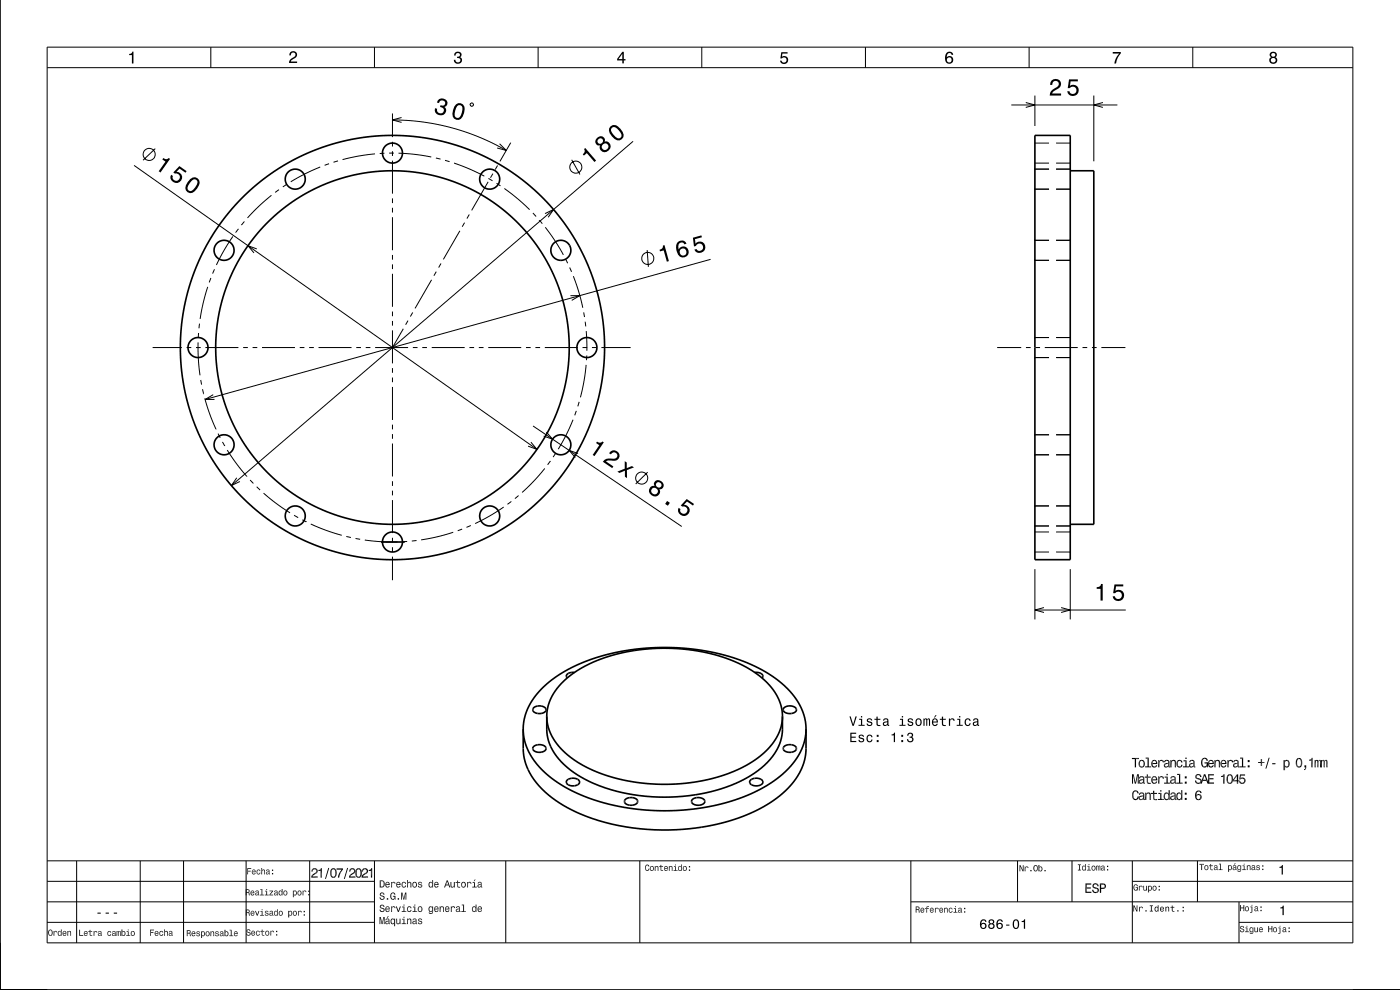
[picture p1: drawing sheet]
<svg xmlns="http://www.w3.org/2000/svg" width="297mm" height="210mm" viewBox="0 0 297 210" stroke-linecap="round" stroke-linejoin="round" font-family="sans-serif">
<g fill="none" stroke="#000" stroke-width=".35">
<path d="M0 0v210h297M219.5 28.7h7.5v90h-7.5zM227 36.2h5v75h-5M80.8 115h5.1M111 154.7v4a12.9 12.9 0 0 0 5.4 10 34.8 34.8 0 0 0 17.8 6.9 49.3 49.3 0 0 0 19.5-1.2l4.5-1.5 3.7-1.7 3.1-2.1 2.8-2.6 1.8-2.5 1-2.5 .4-2.3v-4.5M113.3 158.3a1.72 1.72 0 0 1 2.5 .5 1.63 1.63 0 0 1-2.8 0zM113.3 150.1a1.74 1.74 0 0 1 2.5 .5 1.73 1.73 0 0 1-2.6 .3l-.2-.3zM116 151.9v3.2l.3 1.9a12 12 0 0 0 5.4 6.9 35.8 35.8 0 0 0 23 5 30.5 30.5 0 0 0 16.9-6 10.8 10.8 0 0 0 4.4-8.2v-2.8M116 151.9l.1 1.5 .4 1.4 .6 1.4 .9 1.4 2.2 2.4 3 2.1 3.7 1.7 4.1 1.4 4.8 .9 4.9 .3 4.8-.3 4.7-.7 4.5-1.4 3.9-1.8 3.1-2.2 2.4-2.6 1.4-2.6 .4-1.4 .1-1.5M116 151.9l.1-1.2 .3-1.5 .7-1.5 .8-1.2 2-2.3 3.1-2.3 3.6-1.8 4.4-1.4 4.8-.9 5-.3 5.2 .3 4.3 .7 4.4 1.4 3.9 1.8 3.2 2.2 2.2 2.4 .9 1.4 .6 1.4 .4 1.4 .1 1.4M121.9 142.6a1.19 1.19 0 0 0-1.7 1l.1 .2M160.1 142.6a1.32 1.32 0 0 1 1.7 1l-.1 .2"/>
<path d="M166.3 150.1a1.93 1.93 0 0 1 2.6 .2 1.16 1.16 0 0 1-1.6 1.1 .85 .85 0 0 1-.9-.3 .85 .85 0 0 1-.1-1zM166.4 158.3a1.74 1.74 0 0 1 2.6 .5 1.63 1.63 0 0 1-2.9 0zM171 154.7l-.1 1.5-.5 1.8-.6 1.5-1 1.6-1.4 1.7-1.2 1.3-1.9 1.5-1.9 1.2-4.4 2.1-5 1.6-5.4 1.1-6.2 .4-6-.3-6-1.1-4.8-1.4-4.7-2.2-2-1.3-1.8-1.4-1.6-1.5-1.2-1.5-1-1.7-.8-1.6-.4-1.8-.1-1.5M171 154.7l-.1-1.6-.5-1.9-.7-1.5-1.1-1.8-1.4-1.7-1.4-1.3-3.6-2.5-4.6-2.2-5.3-1.6-5.7-1-6-.3-5.9 .4-5.9 1.1-5 1.7-4.2 2-1.9 1.2-1.9 1.5-1.6 1.7-1 1.3-.9 1.5-.8 1.7-.4 1.7-.1 1.6M120.3 165.5a1.92 1.92 0 0 1 2.6 .2 1.2 1.2 0 0 1-1.7 1 .84 .84 0 0 1-.9-1.2zM132.7 169.5a1.74 1.74 0 0 1 2.6 .5 1.73 1.73 0 0 1-2.7 .4l-.1-.4zM146.8 169.7a1.9 1.9 0 0 1 2.7 .1 1.06 1.06 0 0 1-1.4 1 .98 .98 0 0 1-1.3-1.1zM159.2 165.5a1.74 1.74 0 0 1 2.7 .4 1.73 1.73 0 0 1-2.7 .3l-.2-.3z"/>
<circle cx="62.6" cy="38" r="2.13"/>
<circle cx="83.3" cy="32.5" r="2.12"/>
<circle cx="103.9" cy="38" r="2.12"/>
<circle cx="47.5" cy="53.1" r="2.13"/>
<circle cx="119" cy="53.1" r="2.13"/>
<circle cx="42" cy="73.7" r="2.13"/>
<circle cx="83.3" cy="73.7" r="37.5"/>
<circle cx="83.3" cy="73.7" r="45"/>
<circle cx="124.5" cy="73.7" r="2.12"/>
<circle cx="47.5" cy="94.3" r="2.12"/>
<circle cx="119" cy="94.3" r="2.12"/>
<circle cx="62.6" cy="109.4" r="2.12"/>
<circle cx="83.3" cy="115" r="2.12"/>
<circle cx="103.9" cy="109.4" r="2.12"/>
</g>
<g fill="none" stroke="#000" stroke-width=".21">
<path d="M10 10h277v190h-277zM10 14.4h277M44.7 10v4.4M79.4 10v4.4M114.2 10v4.4M148.9 10v4.4M183.6 10v4.4M218.3 10v4.4M253 10v4.4M28.4 35.1l85.5 60.2M32.9 31.5l-2.6 2.5M60.8 39.1l-.8 .6"/>
<path d="M67.9 35.4l-3.2 1.5-3 1.7M69.8 34.7l-.9 .4M71.7 34.1l-.9 .3M79.6 32.6l-3.8 .5-3.1 .8M81.6 32.5l-1 .1M83.3 25.4l3 .1 3.5 .4 6.1 1.2 3.3 1.1 2.8 1 5.4 2.7M83.3 24.1v5M83.3 30.1v1M83.3 32.1v1M83.3 34.1v7M83.6 32.5h-1M84.6 32.5l3.7 .3 3.2 .5"/>
<path d="M85.2 24.9l-1.9 .5 1.9 .6M92.5 33.5l.9 .3M94.4 34l1 .3M96.3 34.6l3.5 1.3 2.9 1.5M99.8 22l.5-.1 .1 .5-.5 .1zM103.6 38.6l-3.5 6M103.6 37.8l.9 .6M104.6 36.8l-.5 .9M105.3 38.9l.9 .5M105.6 35.1l-.5 .9M106 30.5l1.4 1.4-1.9-.5M107 40l2.8 2.1 2.6 2.4"/>
<path d="M108.4 30.3l-2.3 3.9M121.3 33.9l1.7 3.1M134.3 30l-85.2 73M214.5 22.3h22.5M217.6 21.7l1.9 .6-1.9 .5M219.5 20.3v6.4M219.5 34.6h3M219.5 30.3h3M219.5 35.9h3M224 34.6h3M224 30.3h3M224 35.9h3"/>
<path d="M232 20.3v13.9M234 21.7l-2 .6 2 .5M44.7 59l-.3 .9M45.5 57.1l-.4 .9M49.4 50.2l-1.9 2.9-1.6 3.1M50.6 48.5l-.6 .8M51.8 47l-.6 .8M54.5 52.8l-1.9-.7 1.3 1.6M57.6 41.4l-2.7 2.3-2.4 2.5M59.2 40.2l-.8 .6M83.3 42.1v1M83.3 44.1v1"/>
<path d="M83.3 46.1v7M83.3 54.1v1M83.3 56.1v1M83.3 58.1v7M91.6 59.4l-3.5 6M92.6 57.6l-.5 .9M93.6 55.9l-.5 .9M97.6 49l-3.5 6M98.6 47.2l-.5 .9M99.6 45.5l-.5 .9M113.1 45.2l.6 .7M114.4 46.7l.6 .7"/>
<path d="M115.6 45.3l1.8-.9-1.1 1.7M115.7 48.2l2 2.9 1.8 3M120 54.9l.4 .9M120.9 56.7l.4 1M121.6 58.6l1.1 3.1 .9 3.6M137.3 53l.3 3.6M150.7 55l-107.2 29.7M219.5 55.2h3M219.5 51h3M219.5 40.1h3M224 55.2h3M224 51h3"/>
<path d="M224 40.1h3M32.4 73.7h6.2M39.6 73.7h1M41.6 73.7h1M42 72.6l.1 3.8 .3 3.2M42.1 70.6v1M42.3 68.6l-.1 1M43.6 73.7h7M44.1 60.9l-1 3.3-.6 3.5M51.6 73.7h1M53.6 73.7h1M55.6 73.7h7"/>
<path d="M63.6 73.7h1M65.6 73.7h1M67.6 73.7h7M75.6 73.7h1M77.6 73.7h1M79.6 73.7h7M83.3 66.1v1M83.3 68.1v1M83.3 70.1v7M83.3 78.1v1M85.6 69.7l-2.3 4M86.6 68l-.5 .9"/>
<path d="M87.6 66.3l-.5 .8M87.6 73.7h1M89.6 73.7h1M91.6 73.7h7M99.6 73.7h1M101.6 73.7h1M103.6 73.7h7M111.6 73.7h1M113.6 73.7h1M115.6 73.7h7M121 62.7h2l-1.7 1M123.6 73.7h1"/>
<path d="M123.8 66.3l.2 1M124.1 68.2l.2 1M124.3 77.4l-.4 3.5-.8 3.4M124.4 70.2l.1 4.2M124.5 75.4l-.1 1M125.6 73.7h1M127.6 73.7h6.2M211.5 73.7h5.1M217.6 73.7h1M219.5 75.8h3M219.5 71.6h3M219.6 73.7h1"/>
<path d="M221.6 73.7h7M224 75.8h3M224 71.6h3M229.6 73.7h1M231.6 73.7h1M233.6 73.7h5.1M42.6 80.6l.2 1M43 82.6l.2 .9M43.4 84.5l1.2 3.6 1.2 3M45.2 83.7l-1.7 1h2M46.3 92l.4 .9M47.2 93.7l.5 .9"/>
<path d="M48.2 95.5l2 2.9 2.2 2.7M83.3 80.1v1M83.3 82.1v7M83.3 90.1v1M83.3 92.1v1M83.3 94.1v7M112.6 93.8l1.3 1.5-1.9-.7M113.1 90.4l31.5 21.3M115.6 99.4l-2.3 2.6-2.5 2.5M115.9 91.6l1.3 1.6-1.9-.7M116.8 97.8l-.6 .8M117.9 96.1l-.6 .9"/>
<path d="M121.6 89l-1.5 3.2-1.7 3.1M122.3 87.2l-.4 .9M122.6 96.2l-1.9-.7 1.4 1.5M122.9 85.2l-.3 1M219.5 92.2h3M219.5 96.5h3M224 92.2h3M224 96.5h3M50.2 101.4l-1.1 1.6 1.8-.9M53.1 101.8l.6 .7M54.5 103.3l.7 .6M55.9 104.6l2.5 2.1 3.1 2.1"/>
<path d="M62.4 109.3l.9 .5M64.1 110.3l.9 .4M65.9 111.2l3.5 1.4 3.1 .9M73.5 113.8l.9 .2M75.4 114.2l1 .2M77.4 114.6l3.2 .3 3.8 .1M83.3 102.1v1M83.3 104.1v1M83.3 106.1v7M83.3 114.1v1M83.3 116.1v1M83.3 118.1v5"/>
<path d="M86.4 114.9h-1M88.4 114.7l-1 .1M96.2 112.9l-3.4 1-3.5 .6M98 112.2l-.9 .4M99.9 111.5l-.9 .4M106.8 107.6l-2.7 1.7-3.3 1.8M108.5 106.4l-.8 .6M110 105.1l-.8 .7M137.4 100.2l-2.5 2.5M219.5 112.8h3M219.5 117.1h3M219.5 107.3h3"/>
<path d="M219.5 111.6h3M224 112.8h3M224 117.1h3M224 107.3h3M224 111.6h3M219.5 120.7v10.7M219.5 129.4h19.3M221.5 128.9l-2 .5 2 .5M225.1 128.9l1.9 .5-1.9 .5M227 120.7v10.7M10 182.6h277M10 187h69.4"/>
<path d="M10 191.3h69.4M10 195.7h69.4M16.3 182.6v17.4M29.7 182.6v17.4M38.9 182.6v17.4M52.2 182.6v17.4M65.7 182.6v17.4M79.4 182.6v17.4M107.3 182.6v17.4M135.7 182.6v17.4M193.2 191.3h93.8M193.2 182.6v17.4"/>
<path d="M215.9 182.6v8.7M227.4 182.6v8.7M240.2 187h46.8M240.2 182.6v17.4M254 182.6v8.7M262.8 195.7h24.2M262.8 191.3v8.7"/>
<circle cx="31.6" cy="32.8" r="1.28"/>
<circle cx="122.2" cy="35.5" r="1.28"/>
<circle cx="137.4" cy="54.8" r="1.28"/>
<circle cx="136.1" cy="101.4" r="1.28"/>
</g>
<g fill="#000">
<path d="M27.4 11.4a.55 .55 0 0 0 .7-.4h.2v2.5h-.3v-1.8h-.6z" fill-rule="evenodd"/>
<path d="M61.6 11.1a.84 .84 0 0 1 1.4 .2 .84 .84 0 0 1-.7 1.2l-.6 .5h1.3v.4h-1.7a1.98 1.98 0 0 1 1.3-1.5 .5 .5 0 0 0-.3-.8 .5 .5 0 0 0-.6 .7h-.3z" fill-rule="evenodd"/>
<path d="M96.5 11.2a.72 .72 0 0 1 1.1-.2 .72 .72 0 0 1 0 1.1 .8 .8 0 0 1 .3 1.2 .8 .8 0 0 1-1.1 .2l-.5-.4v-.4h.3a.52 .52 0 0 0 .5 .6 .52 .52 0 0 0 .5-.6 .52 .52 0 0 0-.6-.4v-.3a.44 .44 0 0 0 .5-.3 .44 .44 0 0 0-.3-.5 .44 .44 0 0 0-.5 .3v.3h-.4z" fill-rule="evenodd"/>
<path d="M132 11l-1.1 1.5v.3h1.1v.6h.3v-.6h.4v-.3h-.4v-1.5zM132 11.4v1.1h-.8z" fill-rule="evenodd"/>
<path d="M165.7 11.1h1.4v.3h-1.1l-.1 .6a.86 .86 0 0 1 1.2 .4 .86 .86 0 0 1-.6 1.2 .86 .86 0 0 1-1-.7h.3a.57 .57 0 0 0 .9 .2 .57 .57 0 0 0 0-.9 .57 .57 0 0 0-.9 .2h-.3z" fill-rule="evenodd"/>
<path d="M200.9 11.2a1.71 1.71 0 0 0 .1 2.3 .83 .83 0 0 0 1.1-.3 .83 .83 0 0 0-.2-1.1 .83 .83 0 0 0-1.1 .1 .74 .74 0 0 1 .6-1l.3 .1 .2 .3h.3a.8 .8 0 0 0-.5-.6 .8 .8 0 0 0-.8 .2zM200.8 12.7a.55 .55 0 0 1 1.1 0 .55 .55 0 0 1-1.1 0z" fill-rule="evenodd"/>
<path d="M236.1 11h1.7v.3a3.8 3.8 0 0 0-1 2.2h-.4a3.7 3.7 0 0 1 1-2.1h-1.3z" fill-rule="evenodd"/>
<path d="M269.5 11.1l-.1 .3a.56 .56 0 0 0 .3 .7 .78 .78 0 0 0-.2 1.2 .78 .78 0 0 0 1.2 0 .78 .78 0 0 0-.1-1.2 .68 .68 0 0 0 .2-.9 .68 .68 0 0 0-1-.2zM269.6 12.8a.51 .51 0 0 1 1 0 .51 .51 0 0 1-1 0zM269.7 11.7a.42 .42 0 0 1 .8 0 .42 .42 0 0 1-.8 0z" fill-rule="evenodd"/>
<path d="M34.6 33.5l-.2 .3 .7 .5-1.4 2 .3 .3 2.1-2.9-.3-.2a.77 .77 0 0 1-1.2 0zM38.1 35.2l-1.3 1.4 .3 .2a.79 .79 0 0 1 1 .5 .79 .79 0 0 1-.6 1 .79 .79 0 0 1-.9-.7l.1-.3-.4-.2a1.21 1.21 0 0 0 .6 1.7 1.21 1.21 0 0 0 1.6-.9 1.21 1.21 0 0 0-1.1-1.5l.7-.6 1.2 .8 .3-.3zM40.4 38a2.28 2.28 0 0 0-1 2.4 1.14 1.14 0 0 0 1.9 .2 2.31 2.31 0 0 0 .9-2.4 1.14 1.14 0 0 0-1.8-.2zM40.6 38.4l.4-.3a.63 .63 0 0 1 .6 0 .63 .63 0 0 1 .3 .6 2.75 2.75 0 0 1-1.5 1.8l-.6-.3a2.16 2.16 0 0 1 .8-1.8z" fill-rule="evenodd"/>
<path d="M92.9 21.3l-.2 .4 .4 .2a.62 .62 0 0 1 .5-.7 .62 .62 0 0 1 .7 .5 .62 .62 0 0 1-.4 .7l-.4-.1-.2 .4a.72 .72 0 0 1 .8 .7 .72 .72 0 0 1-.7 .7 .72 .72 0 0 1-.7-.7v-.3l-.4-.1a1.18 1.18 0 0 0 1.1 1.5 1.18 1.18 0 0 0 1.1-1.6l-.2-.2a.9 .9 0 0 0 .6-1 .9 .9 0 0 0-.8-.8h-.5zM96.8 22.1a2.66 2.66 0 0 0-.5 3.1 1.14 1.14 0 0 0 1.9-.5 2.31 2.31 0 0 0 0-2.5l-.5-.3h-.5zM97 22.5a.63 .63 0 0 1 .6-.2 .63 .63 0 0 1 .5 .5 2.72 2.72 0 0 1-.8 2.2l-.7-.2a2.3 2.3 0 0 1 .4-2.3z" fill-rule="evenodd"/>
<path d="M123.9 31.6a.77 .77 0 0 1-.3 1.1l.3 .3 .6-.5 1.6 1.9 .4-.3-2.3-2.7zM126.7 29.2a.89 .89 0 0 0-.4 1.1 .89 .89 0 0 0 1 .6 1.11 1.11 0 0 0 .7 1.4 1.11 1.11 0 0 0 1.4-.7 1.03 1.03 0 0 0-.1-1.2 1.03 1.03 0 0 0-1-.4 .89 .89 0 0 0-.4-1.1 .89 .89 0 0 0-1.2 .3zM127.7 31.1a.71 .71 0 0 1 1.4 0 .71 .71 0 0 1-1.4 0zM126.7 30a.6 .6 0 0 1 1.2 0 .6 .6 0 0 1-1.2 0zM129.6 26.8a1.43 1.43 0 0 0 .2 2.1 1.41 1.41 0 0 0 2.1 .6 1.42 1.42 0 0 0-.2-2.1 1.52 1.52 0 0 0-2.1-.6zM129.8 27.1l.3-.2a2.36 2.36 0 0 1 1.7 2l-.5 .5a2.38 2.38 0 0 1-1.7-2z" fill-rule="evenodd"/>
<path d="M223.1 17.1l-.3 .9h.4a.7 .7 0 0 1 .6-.8 .7 .7 0 0 1 .8 .5 .7 .7 0 0 1-.5 .8 1.8 1.8 0 0 0-1.4 1.8h2.4v-.5h-1.9a2.2 2.2 0 0 1 1.5-1.1 1.13 1.13 0 0 0 .1-1.7 1.13 1.13 0 0 0-1.7 .1zM226.8 16.8l-.3 1.9h.4a.79 .79 0 0 1 1.2-.2 .79 .79 0 0 1 0 1.2 .79 .79 0 0 1-1.1-.1l-.1-.2h-.5a1.21 1.21 0 0 0 1.5 1 1.21 1.21 0 0 0 .8-1.6 1.21 1.21 0 0 0-1.7-.6l.1-.9h1.6v-.5z" fill-rule="evenodd"/>
<path d="M140.6 52.1a.77 .77 0 0 1-.7 .9l.1 .3 .8-.2 .7 2.4 .4-.1-.9-3.4zM143.8 51.3a2.24 2.24 0 0 0 .9 3.3 1.16 1.16 0 0 0 1.4-.7 1.16 1.16 0 0 0-.6-1.4 1.16 1.16 0 0 0-1.5 .4 1.03 1.03 0 0 1 .4-1.4 .58 .58 0 0 1 .8 .3l.4-.1a1.1 1.1 0 0 0-1.8-.4zM144.1 53.5a.75 .75 0 0 1 1.5 0 .75 .75 0 0 1-1.5 0zM147 50.4l.2 1.9 .4-.1a.8 .8 0 0 1 1.1-.6 .8 .8 0 0 1 .3 1.3 .8 .8 0 0 1-1.2-.1l-.5 .1a1.21 1.21 0 0 0 1.7 .7 1.21 1.21 0 0 0 .4-1.8 1.21 1.21 0 0 0-1.9-.1l-.1-1 1.5-.4-.1-.4z" fill-rule="evenodd"/>
<path d="M126.7 93.7l-.2 .3 .6 .4-1.4 2.1 .4 .3 2-3-.3-.2a.77 .77 0 0 1-1.1 .1zM129.6 95.7l-.4 .4 .4 .3a.71 .71 0 0 1 .9-.4 .71 .71 0 0 1 .4 .9 .71 .71 0 0 1-.9 .4 1.81 1.81 0 0 0-2.1 .7l2 1.3 .2-.4-1.6-1a2.21 2.21 0 0 1 1.9-.2 1.14 1.14 0 0 0 1-1.5 1.14 1.14 0 0 0-1.8-.5zM132.5 97.8v1.6l-1.5 .6 .4 .3 1.2-.5v1.3l.4 .3v-1.7l1.5-.6-.4-.2-1.1 .4v-1.2z" fill-rule="evenodd"/>
<path d="M138.9 102.2l-.2 .4 .1 .5a1.11 1.11 0 0 0-1.2 1 1.11 1.11 0 0 0 1.1 1.2 1.03 1.03 0 0 0 1.1-.4 1.03 1.03 0 0 0 .1-1.1 .89 .89 0 0 0 .9-.7 .89 .89 0 0 0-.5-1 .96 .96 0 0 0-1.4 .1zM138.1 104.2a.71 .71 0 0 1 1.4 0 .71 .71 0 0 1-1.4 0zM139.1 102.9a.6 .6 0 0 1 1.2 0 .6 .6 0 0 1-1.2 0zM141.5 106.3l-.4 .6 .6 .4 .4-.6zM145.7 105.9l-1.3 1.3 .4 .3a.79 .79 0 0 1 1 .5 .79 .79 0 0 1-.6 1 .79 .79 0 0 1-.9-.8l.1-.2-.4-.3a1.21 1.21 0 0 0 .6 1.7 1.21 1.21 0 0 0 1.6-.9 1.21 1.21 0 0 0-1.1-1.4l.6-.7 1.3 .8 .2-.3z" fill-rule="evenodd"/>
<path d="M232.7 124.5v.4h.8v2.5h.4v-3.5h-.3a.77 .77 0 0 1-.9 .6zM236.4 124l-.3 1.8h.5a.79 .79 0 0 1 1.1-.2 .79 .79 0 0 1 .1 1.2 .79 .79 0 0 1-1.2-.1l-.1-.2h-.5a1.21 1.21 0 0 0 1.5 1 1.21 1.21 0 0 0 .9-1.6 1.21 1.21 0 0 0-1.8-.6l.2-.9h1.5v-.4z" fill-rule="evenodd"/>
<path d="M180.4 155.4v2h1.2v-.2h-1v-.7h.9v-.2h-.9v-.6h1v-.3zM182.3 155.9l-.2 .4 .1 .3 .8 .2a.35 .35 0 0 1-.3 .5 .35 .35 0 0 1-.3-.4h-.3a.59 .59 0 0 0 .7 .6 .59 .59 0 0 0 .4-.8l-.7-.3a.31 .31 0 0 1 .2-.4 .31 .31 0 0 1 .4 .3h.2a.62 .62 0 0 0-1-.4zM184 156a.83 .83 0 0 0-.1 1 .83 .83 0 0 0 .8 .4l.4-.5h-.2l-.3 .3a.58 .58 0 0 1-.5-.6 .58 .58 0 0 1 .5-.5l.2 .3h.3a.62 .62 0 0 0-.4-.6 .62 .62 0 0 0-.7 .2zM186 157v.4h.4v-.4zM186 155.9v.4h.4v-.4zM189.1 155.8v.2h.5v1.4h.3v-2zM191.2 157v.4h.4v-.4zM191.2 155.9v.4h.4v-.4zM192.6 155.6l-.1 .5h.2a.35 .35 0 0 1 .2-.5 .35 .35 0 0 1 .5 .2 .35 .35 0 0 1-.2 .4l-.2 .1v.2a.42 .42 0 0 1 .5 .3 .42 .42 0 0 1-.4 .5 .42 .42 0 0 1-.4-.5h-.3a.66 .66 0 0 0 .9 .7 .66 .66 0 0 0 .2-1.2 .58 .58 0 0 0 0-.8 .58 .58 0 0 0-.9 .1z" fill-rule="evenodd"/>
<path d="M180.2 152l.6 2h.3l.7-2h-.3l-.5 1.7-.5-1.7zM182.2 152.5v.2h.4v1.1h-.5v.2h1.3v-.2h-.5v-1.3zM182.6 151.9v.3h.3v-.3zM184 152.5l-.1 .3 .1 .3 .8 .3a.35 .35 0 0 1-.3 .4 .35 .35 0 0 1-.4-.3h-.3a.59 .59 0 0 0 .8 .5 .59 .59 0 0 0 .4-.8l-.8-.3a.31 .31 0 0 1 .2-.4 .31 .31 0 0 1 .4 .3h.2a.62 .62 0 0 0-1-.3zM185.9 152v.5h-.4v.2h.4l.1 1a.6 .6 0 0 0 .8 .3v-.2l-.6-.1v-.3v-.7h.6v-.2h-.6v-.5zM187.5 152.5l-.2 .4h.3a.31 .31 0 0 1 .4-.3 .31 .31 0 0 1 .2 .4 .61 .61 0 0 0-.7 .2 .61 .61 0 0 0-.1 .7 .6 .6 0 0 0 .8-.1l.1 .1 .3 .1-.1-.3v-.9a.58 .58 0 0 0-.4-.4 .58 .58 0 0 0-.6 .1zM187.6 153.4l.6-.2v.2a.34 .34 0 0 1-.3 .4 .34 .34 0 0 1-.4-.4zM190.9 152.5v.2h.4v1.1h-.5v.2h1.3v-.2h-.5v-1.3zM191.3 151.9v.3h.3v-.3zM192.7 152.5l-.1 .3 .1 .3 .7 .3a.34 .34 0 0 1-.2 .4 .34 .34 0 0 1-.4-.3h-.3a.59 .59 0 0 0 .7 .5 .59 .59 0 0 0 .4-.8l-.7-.3a.31 .31 0 0 1 .2-.4 .31 .31 0 0 1 .4 .3h.2a.62 .62 0 0 0-1-.3zM194.4 152.6a.83 .83 0 0 0-.2 1 .83 .83 0 0 0 .9 .4 .79 .79 0 0 0 .4-1.1 .79 .79 0 0 0-1.1-.3zM194.6 152.7l.1-.1a.57 .57 0 0 1 .6 .6 .57 .57 0 0 1-.6 .6l-.2-.3zM195.9 152.4v1.6h.2l.1-1.2 .1-.2 .2 .1v1.3h.2v-1.2l.2-.2 .2 .3v1.1h.2l-.1-1.5-.2-.1-.3 .2-.3-.2-.3 .2v-.2zM198.4 151.7l-.3 .5h.2l.4-.5zM197.9 152.6a.83 .83 0 0 0-.2 .9 .83 .83 0 0 0 .9 .5l.3-.5-.7 .3-.2-.5h1v-.2a.64 .64 0 0 0-.4-.7 .64 .64 0 0 0-.7 .2zM198.1 152.7l.4-.1 .2 .5h-.7zM199.8 152v.5h-.4v.2h.4v1a.6 .6 0 0 0 .8 .3v-.2l-.5-.1v-.3v-.7h.5v-.2h-.5v-.5zM201.3 152.4v1.6h.3l.1-1.3 .4-.1 .2 .3h.2a.51 .51 0 0 0-.4-.5 .51 .51 0 0 0-.6 .3v-.3zM203.1 152.5v.2h.4v1.1h-.6v.2h1.3v-.2h-.5v-1.3zM203.5 151.9v.3h.2v-.3zM204.8 152.6a.83 .83 0 0 0-.1 .9 .83 .83 0 0 0 .8 .5l.4-.6h-.2l-.3 .4a.58 .58 0 0 1-.5-.6 .58 .58 0 0 1 .5-.6l.3 .3h.2a.63 .63 0 0 0-.4-.5 .63 .63 0 0 0-.7 .2zM206.6 152.5l-.2 .4h.3a.31 .31 0 0 1 .3-.3 .31 .31 0 0 1 .3 .4 .61 .61 0 0 0-.8 .2 .61 .61 0 0 0 0 .7 .6 .6 0 0 0 .8-.1l.1 .1 .3 .1-.1-.3v-.9a.58 .58 0 0 0-.4-.4 .58 .58 0 0 0-.6 .1zM206.7 153.4l.6-.2v.2a.34 .34 0 0 1-.3 .4 .34 .34 0 0 1-.4-.4z" fill-rule="evenodd"/>
<path d="M240.1 160.8h1.5l-.9 .2h-.6z" fill-rule="evenodd"/>
<path d="M240.1 164.2h.4l.4 1.8 .3-1.8h.4v2l-.2-1.8-.4 1.8h-.3l-.3-1.8v1.8h-.3z" fill-rule="evenodd"/>
<path d="M240.2 168.2l.2 1.3-.2-.4z" fill-rule="evenodd"/>
<path d="M240.4 167.9v1.6l-.2-1.3z" fill-rule="evenodd"/>
<path d="M240.5 169l.1 .7-.2-.2z" fill-rule="evenodd"/>
<path d="M240.4 167.9l.5-.3-.4 .7z" fill-rule="evenodd"/>
<path d="M240.9 167.6l.2 .1v.3l-.4-.1z" fill-rule="evenodd"/>
<path d="M240.7 161l.9-.2v.2h-.6v1.8h-.3z" fill-rule="evenodd"/>
<path d="M240.5 169l.1 .3a.37 .37 0 0 0 .6 .1v.3h-.6z" fill-rule="evenodd"/>
<path d="M241.1 167.7l.5 .6h-.3z" fill-rule="evenodd"/>
<path d="M241.3 168.9h.3l-.4 .8z" fill-rule="evenodd"/>
<path d="M241.7 165.5l.1 .7-.2-.2z" fill-rule="evenodd"/>
<path d="M241.7 168.9l.1 .8-.2-.2z" fill-rule="evenodd"/>
<path d="M241.6 161.7l.1 .9z" fill-rule="evenodd"/>
<path d="M241.4 164.4l.2 1.8h-.2z" fill-rule="evenodd"/>
<path d="M241.7 161.4v1.2l-.1-.9z" fill-rule="evenodd"/>
<path d="M241.8 162.3l.1 .5-.2-.2z" fill-rule="evenodd"/>
<path d="M241.9 165.4l.4-.1v.2l-.5 .2z" fill-rule="evenodd"/>
<path d="M241.9 168.8h.4v.2l-.5 .2z" fill-rule="evenodd"/>
<path d="M241.8 164.8v.3h-.2z" fill-rule="evenodd"/>
<path d="M241.8 168.2v.4h-.2z" fill-rule="evenodd"/>
<path d="M241.9 162.5l.5 .1 .1 .2h-.6z" fill-rule="evenodd"/>
<path d="M241.7 161.4l.5-.2-.4 .5z" fill-rule="evenodd"/>
<path d="M241.8 164.8l.4-.2-.3 .4z" fill-rule="evenodd"/>
<path d="M241.8 168.2l.4-.1-.3 .4z" fill-rule="evenodd"/>
<path d="M241.7 165.5l.2-.1-.1 .5 .2 .4-.2-.1z" fill-rule="evenodd"/>
<path d="M241.7 168.9l.2-.1-.1 .6 .2 .3h-.2z" fill-rule="evenodd"/>
<path d="M242.2 161.2l.5 .2-.1 .6a.48 .48 0 0 0-.4-.6h-.2z" fill-rule="evenodd"/>
<path d="M242.2 164.6l.2 .1 .1 .3-.5-.1z" fill-rule="evenodd"/>
<path d="M242.2 168.1h.2l.1 .3-.5-.1z" fill-rule="evenodd"/>
<path d="M242 166l.3 .2-.3 .1z" fill-rule="evenodd"/>
<path d="M242 169.5l.3 .2h-.3z" fill-rule="evenodd"/>
<path d="M242.5 165.1v.9v-.6l-.2 .1z" fill-rule="evenodd"/>
<path d="M242.1 166.1l.3-.1 .1-.3v.3l-.2 .2z" fill-rule="evenodd"/>
<path d="M242.5 168.5v1v-.6l-.2 .1z" fill-rule="evenodd"/>
<path d="M242.1 169.5l.3-.1 .1-.3v.4l-.2 .2z" fill-rule="evenodd"/>
<path d="M242.6 162.3l.1 .3-.2 .2-.1-.2z" fill-rule="evenodd"/>
<path d="M242.5 166v.1z" fill-rule="evenodd"/>
<path d="M242.5 169.5v.1z" fill-rule="evenodd"/>
<path d="M242.4 164.7h.2l.2 1.6-.3-.2z" fill-rule="evenodd"/>
<path d="M242.4 168.1l.2 .1 .2 1.5-.3-.1z" fill-rule="evenodd"/>
<path d="M242.6 164.7l.2 1.6z" fill-rule="evenodd"/>
<path d="M242.6 168.2l.2 1.5z" fill-rule="evenodd"/>
<path d="M242.7 161.4a1.14 1.14 0 0 1 0 1.2l-.1-.3z" fill-rule="evenodd"/>
<path d="M242.8 166l.1 .2-.1 .1z" fill-rule="evenodd"/>
<path d="M242.8 169.5l.1 .2h-.1z" fill-rule="evenodd"/>
<path d="M243 160.7h.7l-.3 .2h-.4z" fill-rule="evenodd"/>
<path d="M242.9 168.1h.3v.3l.1-.1-.1 1.4z" fill-rule="evenodd"/>
<path d="M242.9 168.1l.3 1.6h-.3z" fill-rule="evenodd"/>
<path d="M243.3 165v1z" fill-rule="evenodd"/>
<path d="M243.5 164.3v.4h.6v.3h-.6l-.1 1.2z" fill-rule="evenodd"/>
<path d="M243.3 164.3h.2l-.2 1.7v-1h-.5v-.3h.5z" fill-rule="evenodd"/>
<path d="M243.5 165.7v.6l-.1-.1z" fill-rule="evenodd"/>
<path d="M243.5 164.3l-.1 1.9z" fill-rule="evenodd"/>
<path d="M243.5 165.9l.3 .4h-.3z" fill-rule="evenodd"/>
<path d="M243.4 160.9l.3-.2v1.9l.5 .2h-1.3v-.2h.5z" fill-rule="evenodd"/>
<path d="M243.7 162.6h.5v.2z" fill-rule="evenodd"/>
<path d="M243.3 168.3l.3-.2 .1 .2h-.3l-.2 .3z" fill-rule="evenodd"/>
<path d="M243.7 166l.4 .1v.2h-.3z" fill-rule="evenodd"/>
<path d="M243.6 168.1l.5 .2v1.4z" fill-rule="evenodd"/>
<path d="M244.1 168.3v1.4z" fill-rule="evenodd"/>
<path d="M243.9 168.7l.2 1h-.2z" fill-rule="evenodd"/>
<path d="M244.4 161.4v1.2a1.16 1.16 0 0 1 0-1.2z" fill-rule="evenodd"/>
<path d="M244.4 164.8v1.3a1.15 1.15 0 0 1 0-1.3z" fill-rule="evenodd"/>
<path d="M244.4 161.4l.2-.2-.1 .5z" fill-rule="evenodd"/>
<path d="M244.4 164.8l.2-.1-.1 .4z" fill-rule="evenodd"/>
<path d="M244.6 161.2h.3v.2l-.4 .3z" fill-rule="evenodd"/>
<path d="M244.6 164.7l.3-.1v.3l-.4 .2z" fill-rule="evenodd"/>
<path d="M244.6 168.4v1z" fill-rule="evenodd"/>
<path d="M244.9 167.7v.5h.5v.2h-.5l-.2 1.2z" fill-rule="evenodd"/>
<path d="M244.6 167.7h.3l-.3 1.7v-1h-.4v-.2h.4z" fill-rule="evenodd"/>
<path d="M244.9 169.1v.6l-.2-.1z" fill-rule="evenodd"/>
<path d="M244.9 167.7l-.2 1.9z" fill-rule="evenodd"/>
<path d="M244.4 161.4l.1 .9 .4 .3v.2l-.5-.2z" fill-rule="evenodd"/>
<path d="M244.9 162.6l.2-.1v.3h-.2z" fill-rule="evenodd"/>
<path d="M244.4 164.8l.1 1 .4 .3v.2l-.5-.2z" fill-rule="evenodd"/>
<path d="M244.9 166.1l.2-.1v.3h-.2z" fill-rule="evenodd"/>
<path d="M244.9 169.3l.2 .4h-.2z" fill-rule="evenodd"/>
<path d="M244.9 161.2l.4 .2-.1 .1-.3-.1z" fill-rule="evenodd"/>
<path d="M244.9 164.6l.4 .2-.1 .2-.3-.1z" fill-rule="evenodd"/>
<path d="M244.5 161.9h.8l-.1-.4 .1-.1 .2 .7h-1z" fill-rule="evenodd"/>
<path d="M244.5 165.3h.8l-.1-.3 .1-.2 .2 .7h-1z" fill-rule="evenodd"/>
<path d="M245 169.5h.4v.2h-.3z" fill-rule="evenodd"/>
<path d="M245.2 162.3h.3l-.4 .5z" fill-rule="evenodd"/>
<path d="M245.2 165.8h.3l-.4 .5z" fill-rule="evenodd"/>
<path d="M245.3 161.4l.2 .7z" fill-rule="evenodd"/>
<path d="M245.3 164.8l.2 .7z" fill-rule="evenodd"/>
<path d="M245.7 168.2h.7l-.3 .2h-.4z" fill-rule="evenodd"/>
<path d="M245.7 161.2h.2v.3l.1-.1v1.4z" fill-rule="evenodd"/>
<path d="M245.7 164.7h.2v.2l.1-.1v1.4z" fill-rule="evenodd"/>
<path d="M245.7 161.2l.3 1.6h-.3z" fill-rule="evenodd"/>
<path d="M245.7 164.7l.3 1.5h-.3z" fill-rule="evenodd"/>
<path d="M246 161.4l.6-.2v.4l-.2-.2-.3 .1z" fill-rule="evenodd"/>
<path d="M246 161.4v.3z" fill-rule="evenodd"/>
<path d="M246 164.8l.6-.1v.3l-.2-.1-.3 .1z" fill-rule="evenodd"/>
<path d="M246 164.8v.3z" fill-rule="evenodd"/>
<path d="M246.1 167.6h.3v.3h-.3z" fill-rule="evenodd"/>
<path d="M246.1 168.4l.3-.2v1.3l.5 .2h-1.3v-.2h.5z" fill-rule="evenodd"/>
<path d="M246.4 169.5h.5v.2z" fill-rule="evenodd"/>
<path d="M246.6 161.2l.3 .5h-.2z" fill-rule="evenodd"/>
<path d="M246.6 164.7l.3 .5h-.2z" fill-rule="evenodd"/>
<path d="M247 162l.2 .8-.3-.4z" fill-rule="evenodd"/>
<path d="M246.9 168.6l.1 .9z" fill-rule="evenodd"/>
<path d="M247.1 164.7h.6l-.2 .3h-.4z" fill-rule="evenodd"/>
<path d="M247 168.3l.5-.2-.4 .6v.5z" fill-rule="evenodd"/>
<path d="M247.2 161.9l.5-.1-.1 .3-.4 .1z" fill-rule="evenodd"/>
<path d="M247.1 161.3l.1 .4h-.2z" fill-rule="evenodd"/>
<path d="M247.5 168.1l.2 .1 .1 .3-.3-.2-.3 .2z" fill-rule="evenodd"/>
<path d="M247.1 161.3l.4-.1-.3 .4z" fill-rule="evenodd"/>
<path d="M247 162l.2-.1v.6l.2 .3h-.2z" fill-rule="evenodd"/>
<path d="M247.5 161.2h.3v.3l-.4-.1z" fill-rule="evenodd"/>
<path d="M247.3 162.6l.3 .2h-.2z" fill-rule="evenodd"/>
<path d="M247 168.3l.1 .9 .4 .5-.5-.2-.1-.9z" fill-rule="evenodd"/>
<path d="M247.5 164.2h.2v.3h-.2z" fill-rule="evenodd"/>
<path d="M247.5 165l.2-.3v1.3l.5 .2h-1.3v-.2h.6z" fill-rule="evenodd"/>
<path d="M247.7 166h.5v.2z" fill-rule="evenodd"/>
<path d="M247.8 161.6l.1 1-.1-.6-.2 .1z" fill-rule="evenodd"/>
<path d="M247.4 162.6l.3-.1 .1-.3 .1 .4-.3 .2z" fill-rule="evenodd"/>
<path d="M247.9 162.6v.1z" fill-rule="evenodd"/>
<path d="M247.2 169.4l.1 .1a.37 .37 0 0 0 .6-.3v-.3v.5l-.3 .3h-.1z" fill-rule="evenodd"/>
<path d="M247.9 167.6l.3 2.1-.3-.3-.2-1.2 .2 .2z" fill-rule="evenodd"/>
<path d="M247.8 161.2l.2 .1 .1 1.5-.2-.1z" fill-rule="evenodd"/>
<path d="M248 161.3l.1 1.5z" fill-rule="evenodd"/>
<path d="M247.9 169.4l.3 .3h-.3z" fill-rule="evenodd"/>
<path d="M248.4 165.5l.1 .7-.2-.2z" fill-rule="evenodd"/>
<path d="M248.4 168.9l.1 .8-.2-.2z" fill-rule="evenodd"/>
<path d="M248.1 162.6l.1 .2h-.1z" fill-rule="evenodd"/>
<path d="M248.5 165.4l.5-.1v.2l-.5 .2z" fill-rule="evenodd"/>
<path d="M248.5 168.8h.5v.2l-.5 .2z" fill-rule="evenodd"/>
<path d="M248.3 161.2h.2v.3l.1-.2-.1 1.5z" fill-rule="evenodd"/>
<path d="M248.4 164.8l.1 .3h-.2z" fill-rule="evenodd"/>
<path d="M248.4 168.2l.1 .4h-.2z" fill-rule="evenodd"/>
<path d="M248.3 161.2l.2 1.6h-.2z" fill-rule="evenodd"/>
<path d="M248.4 164.8l.5-.2-.4 .4z" fill-rule="evenodd"/>
<path d="M248.4 168.2l.5-.1-.4 .4z" fill-rule="evenodd"/>
<path d="M248.4 165.5l.1-.1v.5l.2 .4-.2-.1z" fill-rule="evenodd"/>
<path d="M248.4 168.9l.1-.1v.6l.2 .3h-.2z" fill-rule="evenodd"/>
<path d="M248.9 164.6l.2 .1 .1 .3-.5-.1z" fill-rule="evenodd"/>
<path d="M248.9 168.1h.2l.1 .3-.5-.1z" fill-rule="evenodd"/>
<path d="M248.6 166l.4 .2-.3 .1z" fill-rule="evenodd"/>
<path d="M248.6 169.5l.4 .2h-.3z" fill-rule="evenodd"/>
<path d="M248.6 161.3l.4-.1 .1 .2h-.3l-.2 .3z" fill-rule="evenodd"/>
<path d="M249.2 165.1v.9v-.6l-.2 .1z" fill-rule="evenodd"/>
<path d="M248.7 166.1l.3-.1 .2-.3v.3l-.2 .2z" fill-rule="evenodd"/>
<path d="M249.2 168.5v1v-.6l-.2 .1z" fill-rule="evenodd"/>
<path d="M248.7 169.5l.3-.1 .2-.3v.4l-.2 .2z" fill-rule="evenodd"/>
<path d="M249.2 166v.1z" fill-rule="evenodd"/>
<path d="M249.2 169.5v.1z" fill-rule="evenodd"/>
<path d="M249 161.2l.4 .2 .1 1.4z" fill-rule="evenodd"/>
<path d="M249.1 164.7h.2l.1 1.6-.2-.2z" fill-rule="evenodd"/>
<path d="M249.1 168.1l.2 .1 .1 1.5-.2-.1z" fill-rule="evenodd"/>
<path d="M249.3 164.7l.1 1.6z" fill-rule="evenodd"/>
<path d="M249.3 168.2l.1 1.5z" fill-rule="evenodd"/>
<path d="M249.4 161.4l.1 1.4z" fill-rule="evenodd"/>
<path d="M249.2 161.8l.3 1h-.3z" fill-rule="evenodd"/>
<path d="M249.6 168.6l.1 .9z" fill-rule="evenodd"/>
<path d="M249.4 166l.2 .2-.2 .1z" fill-rule="evenodd"/>
<path d="M249.4 169.5l.2 .2h-.2z" fill-rule="evenodd"/>
<path d="M249.6 161.7l.1 .9z" fill-rule="evenodd"/>
<path d="M249.7 164.2h.7l-.3 .2h-.4z" fill-rule="evenodd"/>
<path d="M249.7 161.4l.2 .9-.2 .3-.1-.9z" fill-rule="evenodd"/>
<path d="M249.7 168.3l.4-.2-.3 .6v.5z" fill-rule="evenodd"/>
<path d="M249.9 162.3v.5l-.2-.2z" fill-rule="evenodd"/>
<path d="M250.1 168.1l.3 .1 .1 .3-.3-.2-.3 .2z" fill-rule="evenodd"/>
<path d="M249.7 161.4l.5-.2-.3 .5z" fill-rule="evenodd"/>
<path d="M250.2 161.2h.3v.3l-.4-.1z" fill-rule="evenodd"/>
<path d="M249.7 168.3l.1 .9 .3 .5-.4-.2-.1-.9z" fill-rule="evenodd"/>
<path d="M250.1 164.4l.3-.2v1.8l.5 .2h-1.3v-.2h.5z" fill-rule="evenodd"/>
<path d="M250.4 166h.5v.2z" fill-rule="evenodd"/>
<path d="M249.9 162.3l.2 .3 .4-.1v.3h-.6z" fill-rule="evenodd"/>
<path d="M249.9 169.4l.1 .1a.37 .37 0 0 0 .5-.3l.1-.3v.5l-.3 .3h-.2z" fill-rule="evenodd"/>
<path d="M250.6 167.6l.2 2.1-.2-.3-.2-1.2 .2 .2z" fill-rule="evenodd"/>
<path d="M250.6 162.2h.3l-.4 .6z" fill-rule="evenodd"/>
<path d="M250.5 161.2l.3 .5h-.2z" fill-rule="evenodd"/>
<path d="M250.6 169.4l.2 .3h-.2z" fill-rule="evenodd"/>
<path d="M251.1 161.3h.6l-.2 .2h-.4z" fill-rule="evenodd"/>
<path d="M251.3 165.8h.4v.4h-.4z" fill-rule="evenodd"/>
<path d="M251.3 164.7h.4v.4h-.4z" fill-rule="evenodd"/>
<path d="M251.3 169.3h.4v.4h-.4z" fill-rule="evenodd"/>
<path d="M251.3 168.1h.4v.5h-.4z" fill-rule="evenodd"/>
<path d="M251.5 160.7h.2v.3h-.2z" fill-rule="evenodd"/>
<path d="M251.5 161.5l.2-.2v1.3l.6 .2h-1.3v-.2h.5z" fill-rule="evenodd"/>
<path d="M251.7 162.6h.6v.2z" fill-rule="evenodd"/>
<path d="M252.4 162l.1 .8-.2-.2z" fill-rule="evenodd"/>
<path d="M252.5 161.9l.5-.1v.3l-.5 .1z" fill-rule="evenodd"/>
<path d="M252.4 161.3l.1 .4h-.2z" fill-rule="evenodd"/>
<path d="M252.4 161.3l.5-.1-.4 .4z" fill-rule="evenodd"/>
<path d="M252.4 162l.1-.1v.6l.2 .3h-.2z" fill-rule="evenodd"/>
<path d="M252.9 161.2h.2l.1 .3-.5-.1z" fill-rule="evenodd"/>
<path d="M252.6 162.6l.4 .2h-.3z" fill-rule="evenodd"/>
<path d="M253.2 161.6v1v-.6l-.2 .1z" fill-rule="evenodd"/>
<path d="M252.7 162.6l.3-.1 .2-.3v.4l-.2 .2z" fill-rule="evenodd"/>
<path d="M253.2 162.6v.1z" fill-rule="evenodd"/>
<path d="M253.1 161.2l.2 .1 .1 1.5-.2-.1z" fill-rule="evenodd"/>
<path d="M253.3 161.3l.1 1.5z" fill-rule="evenodd"/>
<path d="M253.5 165.6h.3l.1 .6-.3-.3z" fill-rule="evenodd"/>
<path d="M253.4 162.6l.2 .2h-.2z" fill-rule="evenodd"/>
<path d="M253.6 164.5l.1 .6z" fill-rule="evenodd"/>
<path d="M253.7 168v1.5l-.2-.7z" fill-rule="evenodd"/>
<path d="M253.7 164.3l.2-.1v1l-.2-.1-.1-.6z" fill-rule="evenodd"/>
<path d="M253.8 164.7l.1 .5z" fill-rule="evenodd"/>
<path d="M254 167.7h.3v.2l-.4 .4z" fill-rule="evenodd"/>
<path d="M253.9 164.2h.6l-.6 .4z" fill-rule="evenodd"/>
<path d="M253.8 168.6v.5z" fill-rule="evenodd"/>
<path d="M253.9 165.9l.5 .1 .1 .2h-.6z" fill-rule="evenodd"/>
<path d="M253.9 164.9l.2 .1v.3l-.2-.1z" fill-rule="evenodd"/>
<path d="M253.8 168.6l.2-.1 .1 .2-.2 .2z" fill-rule="evenodd"/>
<path d="M254.2 164.4l.3-.2 .2 .1-.1 .4z" fill-rule="evenodd"/>
<path d="M253.8 167.8l.2-.1-.1 1.6 .3 .2v.2l-.5-.2z" fill-rule="evenodd"/>
<path d="M254.2 169.5l.4-.2 .1 .3-.5 .1z" fill-rule="evenodd"/>
<path d="M254 168.5h.5l-.1 .2h-.3z" fill-rule="evenodd"/>
<path d="M254.1 165l.5 .2-.3 .2-.2-.1z" fill-rule="evenodd"/>
<path d="M254.3 165.4l.3-.2 .2 .1-.1 .4z" fill-rule="evenodd"/>
<path d="M254.5 168.5l.2 .1-.1 .5-.2-.4z" fill-rule="evenodd"/>
<path d="M254.3 167.7h.2v.3l-.2-.1z" fill-rule="evenodd"/>
<path d="M254.4 166l.2-.2 .1 .3-.2 .1z" fill-rule="evenodd"/>
<path d="M254.7 164.3l.2 .5h-.3z" fill-rule="evenodd"/>
<path d="M254.5 167.7l.4 .5h-.3z" fill-rule="evenodd"/>
<path d="M255 161v1.6a1.52 1.52 0 0 1 0-1.6z" fill-rule="evenodd"/>
<path d="M254.7 168.6a.73 .73 0 0 1 0 1l-.1-.3z" fill-rule="evenodd"/>
<path d="M254.8 165.3a.59 .59 0 0 1-.1 .8l-.1-.3z" fill-rule="evenodd"/>
<path d="M255.4 164.2h.3l.7 2h-.2l-.6-1.7-.4 1.1z" fill-rule="evenodd"/>
<path d="M255.2 165.4h.7v.2h-.7z" fill-rule="evenodd"/>
<path d="M255 161l.6-.3-.5 .7z" fill-rule="evenodd"/>
<path d="M255.6 160.7l.2 .1 .1 .4-.2-.2h-.3z" fill-rule="evenodd"/>
<path d="M255 161l.1 1.1 .3 .4-.2 .3-.2-.2z" fill-rule="evenodd"/>
<path d="M255.4 162.5a.41 .41 0 0 0 .6-.3l-.2 .6h-.3z" fill-rule="evenodd"/>
<path d="M255.4 162.5l.1 .3h-.3z" fill-rule="evenodd"/>
<path d="M255.4 164.2l-.5 2h-.2z" fill-rule="evenodd"/>
<path d="M256 161.9v.8z" fill-rule="evenodd"/>
<path d="M255.5 161.7l.5 .2h-.5z" fill-rule="evenodd"/>
<path d="M255.8 160.8l.4 .6h-.2z" fill-rule="evenodd"/>
<path d="M255.5 161.7h.8v1.1h-.2l-.1-.9z" fill-rule="evenodd"/>
<path d="M256.4 161.4v1.2a1.16 1.16 0 0 1 0-1.2z" fill-rule="evenodd"/>
<path d="M256.4 161.4l.2-.2-.1 .5z" fill-rule="evenodd"/>
<path d="M256.6 161.2h.3v.2l-.4 .3z" fill-rule="evenodd"/>
<path d="M256.3 164.2h1.2v.3h-1v1.5z" fill-rule="evenodd"/>
<path d="M256.5 165.1h.9v.2h-.9z" fill-rule="evenodd"/>
<path d="M256.3 164.2l.2 1.8h1v.2h-1.2z" fill-rule="evenodd"/>
<path d="M256.4 161.4l.1 .9 .4 .3v.2l-.5-.2z" fill-rule="evenodd"/>
<path d="M256.9 162.6l.2-.1v.3h-.2z" fill-rule="evenodd"/>
<path d="M256.9 161.2l.5 .2-.2 .1-.3-.1z" fill-rule="evenodd"/>
<path d="M256.5 161.9h.8l-.1-.4 .2-.1 .1 .7h-1z" fill-rule="evenodd"/>
<path d="M257.2 162.3h.3l-.4 .5z" fill-rule="evenodd"/>
<path d="M257.4 161.4l.1 .7z" fill-rule="evenodd"/>
<path d="M257.6 161.2h.3v.3l.1-.2-.1 1.5z" fill-rule="evenodd"/>
<path d="M257.6 161.2l.3 1.6h-.3z" fill-rule="evenodd"/>
<path d="M258 161.3l.3-.1 .1 .2h-.3l-.2 .3z" fill-rule="evenodd"/>
<path d="M258.3 161.2l.5 .2v1.4z" fill-rule="evenodd"/>
<path d="M258.8 161.4v1.4z" fill-rule="evenodd"/>
<path d="M258.6 161.8l.2 1h-.2z" fill-rule="evenodd"/>
<path d="M259.1 161.4v1.2a1.17 1.17 0 0 1 0-1.2z" fill-rule="evenodd"/>
<path d="M259.1 161.4l.2-.2-.1 .5z" fill-rule="evenodd"/>
<path d="M259.3 161.2h.3v.2l-.4 .3z" fill-rule="evenodd"/>
<path d="M259 164.6l.5-.2 .3 1.8h-.3v-1.4h-.5z" fill-rule="evenodd"/>
<path d="M259.6 164.2h.2v2z" fill-rule="evenodd"/>
<path d="M259.1 161.4l.1 .9 .4 .3-.1 .2-.4-.2z" fill-rule="evenodd"/>
<path d="M259.6 162.6l.2-.1v.3h-.3z" fill-rule="evenodd"/>
<path d="M259.6 161.2l.4 .2-.2 .1-.2-.1z" fill-rule="evenodd"/>
<path d="M259.2 161.9h.7l-.1-.4 .2-.1 .2 .7h-1z" fill-rule="evenodd"/>
<path d="M259.9 162.3h.3l-.4 .5z" fill-rule="evenodd"/>
<path d="M260 161.4l.2 .7z" fill-rule="evenodd"/>
<path d="M260.2 164.8l.2 1.2z" fill-rule="evenodd"/>
<path d="M260.4 164.5l.1 .4-.1 1.1-.2-1.2z" fill-rule="evenodd"/>
<path d="M260.5 165.6l.1 .6-.2-.2z" fill-rule="evenodd"/>
<path d="M260.4 164.5l.5-.3-.4 .7z" fill-rule="evenodd"/>
<path d="M260.4 161.2h.2v.3l.1-.1-.1 1.4z" fill-rule="evenodd"/>
<path d="M260.4 161.2l.2 1.6h-.2z" fill-rule="evenodd"/>
<path d="M260.9 164.2l.5 .3-.2 .2-.5-.2z" fill-rule="evenodd"/>
<path d="M260.6 165.9l.3 .2v.2l-.3-.1z" fill-rule="evenodd"/>
<path d="M260.7 161.4l.6-.2v.4l-.3-.2-.3 .1z" fill-rule="evenodd"/>
<path d="M260.7 161.4v.3z" fill-rule="evenodd"/>
<path d="M260.9 166.1l.3-.2 .2 .1-.5 .3z" fill-rule="evenodd"/>
<path d="M261.2 164.7l.2-.2v1.5l-.2-.1z" fill-rule="evenodd"/>
<path d="M261.3 161.2l.3 .5h-.3z" fill-rule="evenodd"/>
<path d="M261.4 164.5l.2 .8-.2 .7z" fill-rule="evenodd"/>
<path d="M261.7 162l.1 .8-.2-.2z" fill-rule="evenodd"/>
<path d="M261.9 161.9l.5-.1-.1 .3-.5 .1z" fill-rule="evenodd"/>
<path d="M261.8 161.3l.1 .4h-.3z" fill-rule="evenodd"/>
<path d="M261.8 161.3l.4-.1-.3 .4z" fill-rule="evenodd"/>
<path d="M261.7 162l.2-.1-.1 .6 .2 .3h-.2z" fill-rule="evenodd"/>
<path d="M262.2 161.2h.3v.3l-.4-.1z" fill-rule="evenodd"/>
<path d="M262 162.6l.3 .2h-.3z" fill-rule="evenodd"/>
<path d="M262.4 164.3l-.7 1.2h.7v-1.2h.2v1.9l-.2-.5-.9-.2z" fill-rule="evenodd"/>
<path d="M262.4 164.3v.3l-.7 .9z" fill-rule="evenodd"/>
<path d="M261.5 165.5l.9 .2h-.9z" fill-rule="evenodd"/>
<path d="M262.5 161.6v1v-.6l-.2 .1z" fill-rule="evenodd"/>
<path d="M262.1 162.6l.3-.1 .1-.3v.4l-.2 .2z" fill-rule="evenodd"/>
<path d="M262.5 162.6l.1 .1z" fill-rule="evenodd"/>
<path d="M262.5 161.2l.1 .1 .2 1.5-.2-.1z" fill-rule="evenodd"/>
<path d="M262.6 164.3v1.2l.3 .2h-.3v.5z" fill-rule="evenodd"/>
<path d="M262.4 165.7l.2 .5h-.2z" fill-rule="evenodd"/>
<path d="M262.6 165.5h.3v.2z" fill-rule="evenodd"/>
<path d="M262.6 161.3l.2 1.5z" fill-rule="evenodd"/>
<path d="M263.1 165.7l.2 .5-.4-.3z" fill-rule="evenodd"/>
<path d="M262.8 165.7h.3l-.2 .2z" fill-rule="evenodd"/>
<path d="M262.8 162.6l.1 .2h-.1z" fill-rule="evenodd"/>
<path d="M263.1 160.7h.6l-.2 .2h-.4z" fill-rule="evenodd"/>
<path d="M263.1 164.3v1h-.2z" fill-rule="evenodd"/>
<path d="M263.2 165.1l.4-.2 .5 .2-.1 .5-.2-.3z" fill-rule="evenodd"/>
<path d="M263.2 166h.3v.3l-.2-.1z" fill-rule="evenodd"/>
<path d="M263.5 166l.4-.2 .1 .3-.5 .2z" fill-rule="evenodd"/>
<path d="M263.5 160.9l.2-.2v1.9l.5 .2h-1.3v-.2h.6z" fill-rule="evenodd"/>
<path d="M263.7 162.6h.5v.2z" fill-rule="evenodd"/>
<path d="M263.1 164.3h1v.2h-.8l-.1 .6 .1 .1-.2 .1z" fill-rule="evenodd"/>
<path d="M264.1 165.1a.73 .73 0 0 1-.1 1l-.1-.3z" fill-rule="evenodd"/>
<path d="M264.7 162.3h.4v.5h-.4z" fill-rule="evenodd"/>
<path d="M264.7 161.2h.4v.5h-.4z" fill-rule="evenodd"/>
<path d="M267.5 161h.2v1.5l-.2-.7h-.6v-.2h.6z" fill-rule="evenodd"/>
<path d="M267.7 161v.6l.5 .2h-.5v.7z" fill-rule="evenodd"/>
<path d="M267.7 161.6h.5v.2z" fill-rule="evenodd"/>
<path d="M267.5 161.8l.2 .7h-.2z" fill-rule="evenodd"/>
<path d="M269.1 160.7h.2l-.6 2.3h-.3z" fill-rule="evenodd"/>
<path d="M269.9 161.9h.7v.2h-.7z" fill-rule="evenodd"/>
<path d="M272.3 161.2h.2v2.2h-.2z" fill-rule="evenodd"/>
<path d="M272.5 161.2v2.2z" fill-rule="evenodd"/>
<path d="M272.6 161.3l.3-.1h.3l-.1 .2a.36 .36 0 0 0-.5 .3z" fill-rule="evenodd"/>
<path d="M272.6 162.3a.36 .36 0 0 0 .5 .3l-.1 .2h-.3z" fill-rule="evenodd"/>
<path d="M272.5 161.5v.5z" fill-rule="evenodd"/>
<path d="M273.2 161.2l.2 .2-.1 .6-.2-.6z" fill-rule="evenodd"/>
<path d="M273.3 162.3l.1 .3-.4 .2z" fill-rule="evenodd"/>
<path d="M273.4 161.4a1.18 1.18 0 0 1 0 1.2l-.1-.3z" fill-rule="evenodd"/>
<path d="M274.9 161.3l.2 1.3z" fill-rule="evenodd"/>
<path d="M275.1 161l.1 .5-.1 1.1-.2-1.3z" fill-rule="evenodd"/>
<path d="M275.2 162.2l.1 .6-.2-.2z" fill-rule="evenodd"/>
<path d="M275.1 161l.5-.2-.4 .7z" fill-rule="evenodd"/>
<path d="M275.6 160.8l.5 .2-.2 .2-.5-.1z" fill-rule="evenodd"/>
<path d="M275.3 162.4l.3 .2v.2h-.3z" fill-rule="evenodd"/>
<path d="M275.6 162.6l.3-.2 .2 .2-.5 .2z" fill-rule="evenodd"/>
<path d="M275.9 161.2l.2-.2v1.6l-.2-.2z" fill-rule="evenodd"/>
<path d="M276.1 161l.2 .8-.2 .8z" fill-rule="evenodd"/>
<path d="M276.6 163.2l.2-.1v.2l-.2 .1z" fill-rule="evenodd"/>
<path d="M276.7 162.3l.2 .5h-.2z" fill-rule="evenodd"/>
<path d="M276.9 162.8l.1 .4-.2 .1z" fill-rule="evenodd"/>
<path d="M276.7 162.3h.4l-.1 .9z" fill-rule="evenodd"/>
<path d="M277.7 161.1l.5-.2 .3 1.9h-.3v-1.4h-.5z" fill-rule="evenodd"/>
<path d="M278.3 160.8h.2v2z" fill-rule="evenodd"/>
<path d="M278.9 161.2h.2v.2l.1-.2-.1 1.6z" fill-rule="evenodd"/>
<path d="M278.9 161.2l.2 1.6h-.2z" fill-rule="evenodd"/>
<path d="M279.2 161.2h.2v.2l-.3 .2z" fill-rule="evenodd"/>
<path d="M279.4 161.2l.3 .2v1.4z" fill-rule="evenodd"/>
<path d="M279.8 161.2l-.1 1.6v-1.4z" fill-rule="evenodd"/>
<path d="M279.5 161.7l.2 1.1h-.2z" fill-rule="evenodd"/>
<path d="M279.8 161.2h.2l-.3 .4z" fill-rule="evenodd"/>
<path d="M280 161.2h.1l.2 1.6h-.3z" fill-rule="evenodd"/>
<path d="M280.1 161.2l.2 .3v1.3z" fill-rule="evenodd"/>
<path d="M280.2 161.2h.2v.2l.2-.2-.1 1.6z" fill-rule="evenodd"/>
<path d="M280.2 161.2l.3 1.6h-.3z" fill-rule="evenodd"/>
<path d="M280.6 161.2h.1v.2l-.2 .2z" fill-rule="evenodd"/>
<path d="M280.7 161.2l.3 .2v1.4z" fill-rule="evenodd"/>
<path d="M281.1 161.2l-.1 1.6v-1.4z" fill-rule="evenodd"/>
<path d="M280.8 161.7l.2 1.1h-.2z" fill-rule="evenodd"/>
<path d="M281.1 161.2h.2l-.3 .4z" fill-rule="evenodd"/>
<path d="M281.3 161.2h.2l.1 1.6h-.2z" fill-rule="evenodd"/>
<path d="M281.5 161.2l.1 .3v1.3z" fill-rule="evenodd"/>
<path d="M10.3 197.3l.2-.1 .1 .2-.3 1-.1-.5z" fill-rule="evenodd"/>
<path d="M10.4 197.6l.1 .9-.2-.1z" fill-rule="evenodd"/>
<path d="M10.6 198.3l.1 .2h-.2z" fill-rule="evenodd"/>
<path d="M10.5 197.2h.3v.2z" fill-rule="evenodd"/>
<path d="M10.8 197.2l.2 .1-.1 .2z" fill-rule="evenodd"/>
<path d="M10.7 198.4l.2-.2 .1 .2-.3 .1z" fill-rule="evenodd"/>
<path d="M10.9 197.5l.1-.2v1.1l-.1-.2z" fill-rule="evenodd"/>
<path d="M11 197.3l.2 .6-.2 .5z" fill-rule="evenodd"/>
<path d="M11.4 197.5l.2 .1-.1 .9z" fill-rule="evenodd"/>
<path d="M11.4 197.5l.1 1h-.1z" fill-rule="evenodd"/>
<path d="M11.6 197.6l.4-.1v.2z" fill-rule="evenodd"/>
<path d="M11.6 197.6l-.1 .2z" fill-rule="evenodd"/>
<path d="M12 197.5l.1 .3h-.1z" fill-rule="evenodd"/>
<path d="M12.3 197.8v.6z" fill-rule="evenodd"/>
<path d="M12.3 197.6l.3-.1-.2 .7z" fill-rule="evenodd"/>
<path d="M12.6 197.5l.2 .2h-.3z" fill-rule="evenodd"/>
<path d="M12.3 197.6l.3 .9-.3-.1z" fill-rule="evenodd"/>
<path d="M12.5 198.3l.3 .1 .1-.4-.1 .5h-.2z" fill-rule="evenodd"/>
<path d="M12.9 197.2l.2 1.3-.2-.2-.1-.8 .1 .1z" fill-rule="evenodd"/>
<path d="M12.9 197.2h.2v1.3z" fill-rule="evenodd"/>
<path d="M12.9 198.3l.2 .2h-.2z" fill-rule="evenodd"/>
<path d="M13.4 197.6v.8l-.1-.4z" fill-rule="evenodd"/>
<path d="M13.4 197.6l.1-.1v.3z" fill-rule="evenodd"/>
<path d="M13.5 197.5h.2v.1l-.2 .2z" fill-rule="evenodd"/>
<path d="M13.4 197.6l.1 .6 .2 .3-.3-.1z" fill-rule="evenodd"/>
<path d="M13.7 198.4l.1-.1v.2h-.1z" fill-rule="evenodd"/>
<path d="M13.7 197.5l.3 .1-.1 .1z" fill-rule="evenodd"/>
<path d="M13.4 197.9h.5l.1-.3 .1 .4-.7 .1z" fill-rule="evenodd"/>
<path d="M13.9 198.2h.2l-.3 .3z" fill-rule="evenodd"/>
<path d="M14 197.6l.1 .4z" fill-rule="evenodd"/>
<path d="M14.3 197.5l.2 .1v.9z" fill-rule="evenodd"/>
<path d="M14.3 197.5l.2 1h-.2z" fill-rule="evenodd"/>
<path d="M14.5 197.6l.2-.1 .1 .1-.3 .2z" fill-rule="evenodd"/>
<path d="M14.7 197.5l.3 .1 .1 .9z" fill-rule="evenodd"/>
<path d="M15 197.6l.1 .9z" fill-rule="evenodd"/>
<path d="M14.9 197.9l.2 .6h-.2z" fill-rule="evenodd"/>
<path d="M16.8 197.2h.2v1.2h.6v.1h-.8z" fill-rule="evenodd"/>
<path d="M17.9 197.6v.8l-.1-.4z" fill-rule="evenodd"/>
<path d="M17.9 197.6l.1-.1v.3z" fill-rule="evenodd"/>
<path d="M18 197.5h.2v.1l-.2 .2z" fill-rule="evenodd"/>
<path d="M17.9 197.6l.3 1-.3-.2z" fill-rule="evenodd"/>
<path d="M18.2 198.4h.1v.1l-.1 .1z" fill-rule="evenodd"/>
<path d="M18.2 197.5l.3 .1-.1 .1z" fill-rule="evenodd"/>
<path d="M17.9 197.9h.5l.1-.3 .1 .5h-.7z" fill-rule="evenodd"/>
<path d="M18.4 198.2h.2l-.3 .3z" fill-rule="evenodd"/>
<path d="M18.5 197.6l.1 .5z" fill-rule="evenodd"/>
<path d="M19 197.7v.7z" fill-rule="evenodd"/>
<path d="M19.2 197.3v.2h.4v.2h-.4l-.1 .8z" fill-rule="evenodd"/>
<path d="M19 197.3h.2l-.2 1.1v-.7h-.3v-.2h.3z" fill-rule="evenodd"/>
<path d="M19.2 198.2v.3z" fill-rule="evenodd"/>
<path d="M19.2 197.3l-.1 1.2z" fill-rule="evenodd"/>
<path d="M19.2 198.3l.2 .3-.2-.1z" fill-rule="evenodd"/>
<path d="M19.3 198.4h.3v.1z" fill-rule="evenodd"/>
<path d="M19.9 197.5l.2 .1-.1 .9z" fill-rule="evenodd"/>
<path d="M19.9 197.5l.1 1h-.1z" fill-rule="evenodd"/>
<path d="M20.1 197.6l.4-.1v.2z" fill-rule="evenodd"/>
<path d="M20.1 197.6l-.1 .2z" fill-rule="evenodd"/>
<path d="M20.5 197.5l.1 .3h-.1z" fill-rule="evenodd"/>
<path d="M20.7 193.6v.2h.7v-.2zM22.4 193.6v.2h.7v-.2zM24.1 193.6v.2h.7v-.2z" fill-rule="evenodd"/>
<path d="M20.9 198v.5l-.1-.1z" fill-rule="evenodd"/>
<path d="M21 198l.3-.1-.4 .3z" fill-rule="evenodd"/>
<path d="M20.9 197.6l.1 .2h-.2z" fill-rule="evenodd"/>
<path d="M20.9 197.6l.3-.1-.2 .2z" fill-rule="evenodd"/>
<path d="M20.9 198h.1l.1 .5h-.2z" fill-rule="evenodd"/>
<path d="M21.2 197.5h.1l.1 .2-.3-.1z" fill-rule="evenodd"/>
<path d="M21 198.4l.2 .1h-.1z" fill-rule="evenodd"/>
<path d="M21.4 197.8v.6v-.4l-.2 .1z" fill-rule="evenodd"/>
<path d="M21.1 198.4l.3-.2v.2l-.2 .1z" fill-rule="evenodd"/>
<path d="M21.3 197.5l.2 1h-.1z" fill-rule="evenodd"/>
<path d="M21.5 197.6v.9z" fill-rule="evenodd"/>
<path d="M21.5 198.4l.1 .1z" fill-rule="evenodd"/>
<path d="M22.8 197.8l.1 .6z" fill-rule="evenodd"/>
<path d="M22.9 197.6v.8z" fill-rule="evenodd"/>
<path d="M22.9 198.2l.1 .3-.1-.1z" fill-rule="evenodd"/>
<path d="M22.9 197.6l.3-.1-.3 .3z" fill-rule="evenodd"/>
<path d="M23.2 197.5l.2 .2-.3-.1z" fill-rule="evenodd"/>
<path d="M22.9 198.2l.2 .2 .3-.1-.1 .2h-.3z" fill-rule="evenodd"/>
<path d="M23.4 198.2h.2l-.3 .3z" fill-rule="evenodd"/>
<path d="M23.4 197.5l.2 .3h-.2z" fill-rule="evenodd"/>
<path d="M23.8 198l.1 .5-.1-.2z" fill-rule="evenodd"/>
<path d="M24 198l.3-.1-.4 .3z" fill-rule="evenodd"/>
<path d="M23.9 197.6v.2h-.1z" fill-rule="evenodd"/>
<path d="M23.9 197.6l.3-.1-.2 .2z" fill-rule="evenodd"/>
<path d="M23.8 198h.2l.1 .5h-.2z" fill-rule="evenodd"/>
<path d="M24.2 197.5h.1l.1 .2-.3-.1z" fill-rule="evenodd"/>
<path d="M24 198.4l.2 .1h-.1z" fill-rule="evenodd"/>
<path d="M24.4 197.8v.6v-.4l-.2 .1z" fill-rule="evenodd"/>
<path d="M24.1 198.4l.3-.2v.2l-.2 .1z" fill-rule="evenodd"/>
<path d="M24.3 197.5l.2 1h-.1z" fill-rule="evenodd"/>
<path d="M24.4 197.6l.1 .9z" fill-rule="evenodd"/>
<path d="M24.5 198.4l.1 .1z" fill-rule="evenodd"/>
<path d="M24.7 197.5h.2v1z" fill-rule="evenodd"/>
<path d="M24.7 197.5l.2 1h-.2z" fill-rule="evenodd"/>
<path d="M24.9 197.5l.2 .1-.2 .1z" fill-rule="evenodd"/>
<path d="M25 197.5l.2 .1v.9z" fill-rule="evenodd"/>
<path d="M25.3 197.5l-.1 1z" fill-rule="evenodd"/>
<path d="M25.1 197.8l.1 .7h-.1z" fill-rule="evenodd"/>
<path d="M25.3 197.5h.1l-.1 .2z" fill-rule="evenodd"/>
<path d="M25.4 197.5l.2 1h-.1z" fill-rule="evenodd"/>
<path d="M25.5 197.5l.1 1z" fill-rule="evenodd"/>
<path d="M25.8 197.2h.1v1.3h-.1z" fill-rule="evenodd"/>
<path d="M25.9 197.2l.2 1.3-.2-.1v.1z" fill-rule="evenodd"/>
<path d="M26 198.2l.1 .3z" fill-rule="evenodd"/>
<path d="M26 197.6l-.1 .4z" fill-rule="evenodd"/>
<path d="M26.1 197.5h.3l-.1 .2z" fill-rule="evenodd"/>
<path d="M26.1 198.4l.3 .1h-.3z" fill-rule="evenodd"/>
<path d="M26.4 197.5l.1 .1v.8l-.1 .1z" fill-rule="evenodd"/>
<path d="M26.5 197.6l.1 .4-.1 .4z" fill-rule="evenodd"/>
<path d="M26.9 197.5h.4l-.2 .2h-.2z" fill-rule="evenodd"/>
<path d="M27.1 197.2h.2v.2h-.2z" fill-rule="evenodd"/>
<path d="M27.1 197.7l.2-.2v.9l.3 .1h-.8v-.1h.3z" fill-rule="evenodd"/>
<path d="M27.3 198.4h.3v.1z" fill-rule="evenodd"/>
<path d="M27.8 197.8v.6z" fill-rule="evenodd"/>
<path d="M27.8 197.6v.8z" fill-rule="evenodd"/>
<path d="M27.9 198.2l.1 .3-.2-.1z" fill-rule="evenodd"/>
<path d="M28 198.3l.3 .2h-.3z" fill-rule="evenodd"/>
<path d="M27.8 197.6l.4-.1-.3 .3z" fill-rule="evenodd"/>
<path d="M28.2 197.5l.3 .1-.1 .4v-.3l-.3-.1z" fill-rule="evenodd"/>
<path d="M28.4 198.2l.1 .2-.2 .1z" fill-rule="evenodd"/>
<path d="M28.5 197.6l.1 .4-.1 .4z" fill-rule="evenodd"/>
<path d="M31.8 197.2h.9v.2h-.7v1.1z" fill-rule="evenodd"/>
<path d="M32 197.7h.6v.2h-.6z" fill-rule="evenodd"/>
<path d="M31.8 197.2l.2 1.3h-.2z" fill-rule="evenodd"/>
<path d="M32.9 197.6v.8l-.1-.4z" fill-rule="evenodd"/>
<path d="M32.9 197.6l.1-.1v.3z" fill-rule="evenodd"/>
<path d="M33 197.5h.2v.1l-.2 .2z" fill-rule="evenodd"/>
<path d="M32.9 197.6l.3 .9-.3-.1z" fill-rule="evenodd"/>
<path d="M33.2 198.4l.2-.1v.2h-.2z" fill-rule="evenodd"/>
<path d="M33.2 197.5l.3 .1-.1 .1z" fill-rule="evenodd"/>
<path d="M33 197.9h.5v-.3l.1 .4-.6 .1z" fill-rule="evenodd"/>
<path d="M33.5 198.2h.1l-.2 .3z" fill-rule="evenodd"/>
<path d="M33.5 197.6l.1 .4z" fill-rule="evenodd"/>
<path d="M33.8 197.8l.1 .6z" fill-rule="evenodd"/>
<path d="M33.9 197.6v.8z" fill-rule="evenodd"/>
<path d="M34 198.2v.3l-.1-.1z" fill-rule="evenodd"/>
<path d="M33.9 197.6l.3-.1-.2 .3z" fill-rule="evenodd"/>
<path d="M34.2 197.5h.2v.2l-.3-.1z" fill-rule="evenodd"/>
<path d="M34 198.2l.1 .2 .3-.1v.2h-.4z" fill-rule="evenodd"/>
<path d="M34.5 198.1h.1l-.2 .4z" fill-rule="evenodd"/>
<path d="M34.4 197.5l.2 .3h-.1z" fill-rule="evenodd"/>
<path d="M34.8 197.2h.2v.4l.5-.1-.1 .3-.1-.2-.3 .2v.7z" fill-rule="evenodd"/>
<path d="M34.8 197.2l.2 1.3h-.2z" fill-rule="evenodd"/>
<path d="M35.5 197.5l.1 .2v.8z" fill-rule="evenodd"/>
<path d="M35.6 197.7v.8z" fill-rule="evenodd"/>
<path d="M35.4 197.9l.2 .6h-.2z" fill-rule="evenodd"/>
<path d="M35.9 198l.1 .5-.2-.1z" fill-rule="evenodd"/>
<path d="M36 197.9h.3l-.3 .3z" fill-rule="evenodd"/>
<path d="M35.9 197.5l.1 .3h-.2z" fill-rule="evenodd"/>
<path d="M35.9 197.5h.3l-.2 .2z" fill-rule="evenodd"/>
<path d="M35.9 198l.1-.1 .1 .6h-.1z" fill-rule="evenodd"/>
<path d="M36.2 197.5h.2v.2l-.3-.1z" fill-rule="evenodd"/>
<path d="M36 198.4l.3 .1h-.2z" fill-rule="evenodd"/>
<path d="M36.4 197.8v.6v-.4h-.1z" fill-rule="evenodd"/>
<path d="M36.1 198.4l.3-.3v.3l-.1 .1z" fill-rule="evenodd"/>
<path d="M36.4 197.5l.2 1-.2-.1z" fill-rule="evenodd"/>
<path d="M36.5 197.5l.1 1z" fill-rule="evenodd"/>
<path d="M36.6 198.4l.1 .1z" fill-rule="evenodd"/>
<path d="M39.6 197.3l.2 .1v.5l.5-.1v.6l-.1-.3-.4-.1v.6z" fill-rule="evenodd"/>
<path d="M39.6 197.3l.2 1.3h-.2z" fill-rule="evenodd"/>
<path d="M39.6 197.3h.6l-.1 .1h-.3z" fill-rule="evenodd"/>
<path d="M40.2 197.3l.2 .1-.1 .3-.2-.3z" fill-rule="evenodd"/>
<path d="M40.3 197.7v.8z" fill-rule="evenodd"/>
<path d="M40.4 197.4l-.1 1.2z" fill-rule="evenodd"/>
<path d="M40.4 198v.4z" fill-rule="evenodd"/>
<path d="M40.4 197.4v.5z" fill-rule="evenodd"/>
<path d="M40.4 198l.1 .6h-.2z" fill-rule="evenodd"/>
<path d="M40.7 197.7v.8l-.1-.4z" fill-rule="evenodd"/>
<path d="M40.7 197.7l.2-.1-.1 .3z" fill-rule="evenodd"/>
<path d="M40.9 197.6l.1-.1v.2l-.2 .2z" fill-rule="evenodd"/>
<path d="M40.7 197.7l.1 .6 .2 .3-.3-.1z" fill-rule="evenodd"/>
<path d="M41.1 198.5l.1-.1v.2h-.2z" fill-rule="evenodd"/>
<path d="M41 197.5l.3 .2h-.3z" fill-rule="evenodd"/>
<path d="M40.8 198h.5v-.3l.2 .4h-.7z" fill-rule="evenodd"/>
<path d="M41.3 198.3h.1l-.2 .3z" fill-rule="evenodd"/>
<path d="M41.3 197.7l.2 .4z" fill-rule="evenodd"/>
<path d="M41.8 197.6l-.1 .4z" fill-rule="evenodd"/>
<path d="M41.8 197.6h.1l-.1 .5z" fill-rule="evenodd"/>
<path d="M41.6 198.3h.2l.1 .3z" fill-rule="evenodd"/>
<path d="M41.8 198.4l.2 .2h-.1z" fill-rule="evenodd"/>
<path d="M41.8 197.8l.1 .3z" fill-rule="evenodd"/>
<path d="M41.9 197.6l.2 .1h-.2z" fill-rule="evenodd"/>
<path d="M41.9 198.5l.3 .1z" fill-rule="evenodd"/>
<path d="M42 197.5l.3 .1-.1 .2z" fill-rule="evenodd"/>
<path d="M42.1 198.5l.2-.1v.1z" fill-rule="evenodd"/>
<path d="M42.3 197.6l.1 .2h-.1z" fill-rule="evenodd"/>
<path d="M41.8 197.8l.4 .4-.3-.1z" fill-rule="evenodd"/>
<path d="M42.1 198l.3 .1-.1 .2z" fill-rule="evenodd"/>
<path d="M42.4 198.1l-.1 .4z" fill-rule="evenodd"/>
<path d="M42.6 197.6h.2v1.4h-.2z" fill-rule="evenodd"/>
<path d="M42.8 197.6v1.4z" fill-rule="evenodd"/>
<path d="M42.9 197.6h.4l-.5 .3z" fill-rule="evenodd"/>
<path d="M42.8 198.2l.4 .2-.1 .2-.2-.1z" fill-rule="evenodd"/>
<path d="M42.8 197.7v.4z" fill-rule="evenodd"/>
<path d="M43.3 197.6l.1 .1-.1 .4z" fill-rule="evenodd"/>
<path d="M43.3 198.2l.1 .3-.3 .1z" fill-rule="evenodd"/>
<path d="M43.4 197.7l.1 .4-.1 .4z" fill-rule="evenodd"/>
<path d="M43.6 197.8l.1 .7z" fill-rule="evenodd"/>
<path d="M43.7 197.7v.8z" fill-rule="evenodd"/>
<path d="M43.8 198.2l.1 .4-.2-.1z" fill-rule="evenodd"/>
<path d="M43.8 198.4l.4 .2h-.3z" fill-rule="evenodd"/>
<path d="M43.7 197.7l.3-.2-.2 .4z" fill-rule="evenodd"/>
<path d="M44 197.5l.4 .2-.1 .4-.1-.3-.3-.1z" fill-rule="evenodd"/>
<path d="M44.3 198.2l.1 .3-.2 .1z" fill-rule="evenodd"/>
<path d="M44.4 197.7l.1 .4-.1 .4z" fill-rule="evenodd"/>
<path d="M44.6 197.6h.3l-.1 1z" fill-rule="evenodd"/>
<path d="M44.6 197.6l.2 1h-.2z" fill-rule="evenodd"/>
<path d="M44.9 197.6l.2-.1 .1 .2-.4 .2z" fill-rule="evenodd"/>
<path d="M45.1 197.5l.3 .2v.9z" fill-rule="evenodd"/>
<path d="M45.4 197.7v.9z" fill-rule="evenodd"/>
<path d="M45.3 198l.1 .6h-.1z" fill-rule="evenodd"/>
<path d="M45.8 197.6l-.1 .4z" fill-rule="evenodd"/>
<path d="M45.8 197.6h.1l-.1 .5z" fill-rule="evenodd"/>
<path d="M45.6 198.3h.2l.1 .3z" fill-rule="evenodd"/>
<path d="M45.8 198.4l.2 .2h-.1z" fill-rule="evenodd"/>
<path d="M45.8 197.8l.1 .3z" fill-rule="evenodd"/>
<path d="M45.9 197.6l.2 .1h-.2z" fill-rule="evenodd"/>
<path d="M45.9 198.5l.3 .1z" fill-rule="evenodd"/>
<path d="M46 197.5l.3 .1-.1 .2z" fill-rule="evenodd"/>
<path d="M46.1 198.5l.2-.1v.1z" fill-rule="evenodd"/>
<path d="M46.3 197.6l.1 .2h-.2z" fill-rule="evenodd"/>
<path d="M45.8 197.8l.4 .4-.3-.1z" fill-rule="evenodd"/>
<path d="M46.1 198l.3 .1-.1 .2z" fill-rule="evenodd"/>
<path d="M46.4 198.1l-.1 .4z" fill-rule="evenodd"/>
<path d="M46.7 198.1l.1 .5-.2-.2z" fill-rule="evenodd"/>
<path d="M46.8 198h.3l-.3 .2z" fill-rule="evenodd"/>
<path d="M46.8 197.6v.3h-.1z" fill-rule="evenodd"/>
<path d="M46.8 197.6l.2-.1-.2 .3z" fill-rule="evenodd"/>
<path d="M46.7 198.1l.1-.1 .1 .6h-.1z" fill-rule="evenodd"/>
<path d="M47 197.5l.2 .1v.2l-.3-.1z" fill-rule="evenodd"/>
<path d="M46.9 198.5l.2 .1h-.2z" fill-rule="evenodd"/>
<path d="M47.2 197.8v.6v-.3h-.1z" fill-rule="evenodd"/>
<path d="M46.9 198.5l.3-.3v.2l-.1 .2z" fill-rule="evenodd"/>
<path d="M47.2 197.6l.2 1-.1-.1z" fill-rule="evenodd"/>
<path d="M47.3 197.6l.1 1z" fill-rule="evenodd"/>
<path d="M47.4 198.4l.1 .2z" fill-rule="evenodd"/>
<path d="M47.6 197.2h.2v1.4h-.2z" fill-rule="evenodd"/>
<path d="M47.8 197.2l.1 1.4-.1-.2v.2z" fill-rule="evenodd"/>
<path d="M47.8 198.2l.1 .4z" fill-rule="evenodd"/>
<path d="M47.9 197.6l-.1 .5z" fill-rule="evenodd"/>
<path d="M47.9 197.6h.3v.1z" fill-rule="evenodd"/>
<path d="M47.9 198.4l.3 .2h-.3z" fill-rule="evenodd"/>
<path d="M48.2 197.6l.2 .1v.8l-.2 .1z" fill-rule="evenodd"/>
<path d="M48.4 197.7l.1 .4-.1 .4z" fill-rule="evenodd"/>
<path d="M48.7 197.2h.4l-.1 .2h-.3z" fill-rule="evenodd"/>
<path d="M49 197.4l.1-.2v1.2l.4 .2h-.9v-.2h.4z" fill-rule="evenodd"/>
<path d="M49.1 198.4h.4v.2z" fill-rule="evenodd"/>
<path d="M49.7 197.7v.8l-.1-.4z" fill-rule="evenodd"/>
<path d="M49.7 197.7l.2-.1-.1 .3z" fill-rule="evenodd"/>
<path d="M49.9 197.6l.1-.1v.2l-.2 .2z" fill-rule="evenodd"/>
<path d="M49.7 197.7l.1 .6 .2 .3-.3-.1z" fill-rule="evenodd"/>
<path d="M50 198.5l.2-.1v.2h-.2z" fill-rule="evenodd"/>
<path d="M50 197.5l.3 .2h-.3z" fill-rule="evenodd"/>
<path d="M49.8 198h.5v-.3l.1 .4h-.6z" fill-rule="evenodd"/>
<path d="M50.3 198.3h.1l-.2 .3z" fill-rule="evenodd"/>
<path d="M50.3 197.7l.1 .4z" fill-rule="evenodd"/>
<path d="M52.1 188.6l.2 .2v.4l.5-.1v.7l-.1-.4h-.4v.5z" fill-rule="evenodd"/>
<path d="M52.2 192.9l.1 .2v.4l.5-.1v.7l-.1-.4h-.4v.5z" fill-rule="evenodd"/>
<path d="M52.2 198h.2l.1 .5z" fill-rule="evenodd"/>
<path d="M52.3 197.3l.1 .4z" fill-rule="evenodd"/>
<path d="M52.1 188.6l.2 1.3h-.2z" fill-rule="evenodd"/>
<path d="M52.2 192.9l.1 1.3h-.1z" fill-rule="evenodd"/>
<path d="M52.4 197.2l.1-.1v.7z" fill-rule="evenodd"/>
<path d="M52.5 197.5v.3z" fill-rule="evenodd"/>
<path d="M52.5 197.1h.4l-.4 .3z" fill-rule="evenodd"/>
<path d="M52.5 198.3l.4 .2h-.4z" fill-rule="evenodd"/>
<path d="M52.5 197.6l.1 .3z" fill-rule="evenodd"/>
<path d="M52.1 188.6l.6 .1-.1 .1z" fill-rule="evenodd"/>
<path d="M52.2 192.9l.6 .1-.1 .1z" fill-rule="evenodd"/>
<path d="M52.5 184.2h.8v.1h-.7v1.2z" fill-rule="evenodd"/>
<path d="M52.6 184.7h.6v.2h-.6z" fill-rule="evenodd"/>
<path d="M52.5 184.2l.1 1.3h-.1z" fill-rule="evenodd"/>
<path d="M52.7 188.7h.2l-.1 .3-.2-.2z" fill-rule="evenodd"/>
<path d="M52.8 193h.1l-.1 .3-.1-.2z" fill-rule="evenodd"/>
<path d="M52.7 197.3l.3-.1-.1 .2z" fill-rule="evenodd"/>
<path d="M52.6 197.7l.3 .1-.1 .1z" fill-rule="evenodd"/>
<path d="M52.8 189v.9z" fill-rule="evenodd"/>
<path d="M52.9 188.7l-.1 1.2z" fill-rule="evenodd"/>
<path d="M52.8 197.9l.3-.1-.1 .3z" fill-rule="evenodd"/>
<path d="M52.8 193.3v.9z" fill-rule="evenodd"/>
<path d="M52.9 193l-.1 1.2z" fill-rule="evenodd"/>
<path d="M52.9 189.3v.4z" fill-rule="evenodd"/>
<path d="M52.8 198.3l.2-.1v.2l-.1 .1z" fill-rule="evenodd"/>
<path d="M52.9 193.6l.1 .4z" fill-rule="evenodd"/>
<path d="M52.9 188.7v.5z" fill-rule="evenodd"/>
<path d="M53 197.2l.1 .3h-.1z" fill-rule="evenodd"/>
<path d="M52.9 193v.5z" fill-rule="evenodd"/>
<path d="M52.9 189.3l.1 .6h-.2z" fill-rule="evenodd"/>
<path d="M52.9 193.6l.1 .6h-.2z" fill-rule="evenodd"/>
<path d="M53.2 189v.8l-.1-.4z" fill-rule="evenodd"/>
<path d="M53.1 197.8l.1 .3-.2 .3z" fill-rule="evenodd"/>
<path d="M53.3 193.3v.8l-.1-.4z" fill-rule="evenodd"/>
<path d="M53.2 189l.2-.1-.1 .3z" fill-rule="evenodd"/>
<path d="M53.3 193.3l.1-.1v.3z" fill-rule="evenodd"/>
<path d="M53.4 197.6v.7l-.1-.4z" fill-rule="evenodd"/>
<path d="M53.4 188.9h.2v.1l-.3 .2z" fill-rule="evenodd"/>
<path d="M53.4 193.2h.2v.1l-.2 .2z" fill-rule="evenodd"/>
<path d="M53.4 197.6l.1-.2v.3z" fill-rule="evenodd"/>
<path d="M53.5 184.6v.8l-.1-.4z" fill-rule="evenodd"/>
<path d="M53.5 197.4h.2v.2l-.2 .1z" fill-rule="evenodd"/>
<path d="M53.5 184.6l.2-.1-.1 .2z" fill-rule="evenodd"/>
<path d="M53.2 189l.3 1-.3-.2z" fill-rule="evenodd"/>
<path d="M53.6 189.8h.1v.1l-.2 .1z" fill-rule="evenodd"/>
<path d="M53.3 193.3v.6l.3 .4-.3-.2z" fill-rule="evenodd"/>
<path d="M53.6 194.1h.1v.1l-.1 .1z" fill-rule="evenodd"/>
<path d="M53.7 184.5l.1-.1v.2l-.2 .1z" fill-rule="evenodd"/>
<path d="M53.4 197.6l.3 .9-.3-.2z" fill-rule="evenodd"/>
<path d="M53.7 198.3h.2l-.1 .2h-.1z" fill-rule="evenodd"/>
<path d="M53.6 188.9l.3 .1-.2 .1z" fill-rule="evenodd"/>
<path d="M53.3 189.3h.5l.1-.3 .1 .5h-.7z" fill-rule="evenodd"/>
<path d="M53.6 193.2l.3 .1-.1 .1z" fill-rule="evenodd"/>
<path d="M53.3 193.6h.5l.1-.3 .1 .5h-.7z" fill-rule="evenodd"/>
<path d="M53.8 189.6h.2l-.3 .3z" fill-rule="evenodd"/>
<path d="M53.8 193.9h.2l-.3 .3z" fill-rule="evenodd"/>
<path d="M53.5 184.6l.1 .6 .2 .3-.3-.1z" fill-rule="evenodd"/>
<path d="M53.8 185.4l.2-.1v.2h-.2z" fill-rule="evenodd"/>
<path d="M53.7 197.4l.3 .1-.3 .1z" fill-rule="evenodd"/>
<path d="M53.5 197.9h.4l.1-.4 .1 .5h-.6z" fill-rule="evenodd"/>
<path d="M53.9 189l.1 .5z" fill-rule="evenodd"/>
<path d="M53.9 193.3l.1 .5z" fill-rule="evenodd"/>
<path d="M53.9 198.2h.2l-.3 .3z" fill-rule="evenodd"/>
<path d="M53.8 184.4l.3 .2-.1 .1z" fill-rule="evenodd"/>
<path d="M53.6 184.9h.5v-.3l.1 .4h-.6z" fill-rule="evenodd"/>
<path d="M54.1 185.2h.1l-.2 .3z" fill-rule="evenodd"/>
<path d="M54 197.5l.1 .5z" fill-rule="evenodd"/>
<path d="M54.2 189.4l.1 .5-.2-.1z" fill-rule="evenodd"/>
<path d="M54.1 184.6l.1 .4z" fill-rule="evenodd"/>
<path d="M54.3 189.4l.3-.1-.3 .3z" fill-rule="evenodd"/>
<path d="M54.3 197.7l.1 .6z" fill-rule="evenodd"/>
<path d="M54.3 189v.2h-.1z" fill-rule="evenodd"/>
<path d="M54.3 189l.2-.1-.2 .2z" fill-rule="evenodd"/>
<path d="M54.2 189.4h.1l.1 .6-.1-.1z" fill-rule="evenodd"/>
<path d="M54.4 197.6v.7z" fill-rule="evenodd"/>
<path d="M54.4 184.7l.1 .7z" fill-rule="evenodd"/>
<path d="M54.5 188.9h.2v.2l-.3-.1z" fill-rule="evenodd"/>
<path d="M54.4 189.8l.2 .1-.2 .1z" fill-rule="evenodd"/>
<path d="M54.5 198.1v.4l-.1-.2z" fill-rule="evenodd"/>
<path d="M54.5 184.6v.8z" fill-rule="evenodd"/>
<path d="M54.4 197.6l.3-.2-.2 .4z" fill-rule="evenodd"/>
<path d="M54.6 185.1l.1 .4-.2-.1z" fill-rule="evenodd"/>
<path d="M54.7 197.4l.2 .2h-.3z" fill-rule="evenodd"/>
<path d="M54.5 184.6l.3-.2-.2 .4z" fill-rule="evenodd"/>
<path d="M54.8 184.4l.2 .1v.1h-.3z" fill-rule="evenodd"/>
<path d="M54.7 189.2l.1 .6-.1-.4-.1 .1z" fill-rule="evenodd"/>
<path d="M54.5 189.8l.2-.2 .1 .2-.2 .1z" fill-rule="evenodd"/>
<path d="M54.7 188.9l.2 1h-.1z" fill-rule="evenodd"/>
<path d="M54.5 198.1l.1 .2h.3v.2h-.4z" fill-rule="evenodd"/>
<path d="M54.8 189l.1 .9z" fill-rule="evenodd"/>
<path d="M55 198.1h.1l-.2 .4z" fill-rule="evenodd"/>
<path d="M54.9 197.4l.2 .4h-.1z" fill-rule="evenodd"/>
<path d="M54.9 189.8l.1 .1z" fill-rule="evenodd"/>
<path d="M54.6 185.1l.1 .2h.3v.2h-.3z" fill-rule="evenodd"/>
<path d="M54.1 193.2h.2l.3 .8 .3-.8h.1l-.3 1h-.2z" fill-rule="evenodd"/>
<path d="M55.1 185.1h.1v.2l-.2 .2z" fill-rule="evenodd"/>
<path d="M55 184.5l.2 .3h-.1z" fill-rule="evenodd"/>
<path d="M55.2 188.6h.5l-.2 .1h-.3z" fill-rule="evenodd"/>
<path d="M55.3 193.3h.4l-.2 .1h-.2z" fill-rule="evenodd"/>
<path d="M55.4 184.1h.2v.5l.5-.1-.1 .2-.1-.1-.3 .2v.7z" fill-rule="evenodd"/>
<path d="M55.5 192.9h.2v.2h-.2z" fill-rule="evenodd"/>
<path d="M55.5 197.6v.7z" fill-rule="evenodd"/>
<path d="M55.7 197.2v.3h.4v.1h-.4l-.1 .8z" fill-rule="evenodd"/>
<path d="M55.4 184.1l.2 1.4h-.2z" fill-rule="evenodd"/>
<path d="M55.5 188.7l.2-.1v1.2l.3 .1h-.9v-.1h.4z" fill-rule="evenodd"/>
<path d="M55.7 189.8h.3v.1z" fill-rule="evenodd"/>
<path d="M55.5 193.4l.2-.1v.8l.3 .1h-.8v-.1h.3z" fill-rule="evenodd"/>
<path d="M55.7 194.1h.3v.1z" fill-rule="evenodd"/>
<path d="M55.5 197.2h.2l-.2 1.1v-.7h-.3v-.1h.3z" fill-rule="evenodd"/>
<path d="M55.7 198.1v.4z" fill-rule="evenodd"/>
<path d="M55.7 197.2l-.1 1.2z" fill-rule="evenodd"/>
<path d="M55.7 198.2l.2 .3h-.2z" fill-rule="evenodd"/>
<path d="M55.8 198.3h.3v.2z" fill-rule="evenodd"/>
<path d="M56.1 184.5l.1 .2v.8z" fill-rule="evenodd"/>
<path d="M56.2 184.7v.8z" fill-rule="evenodd"/>
<path d="M56.3 193.3v.4z" fill-rule="evenodd"/>
<path d="M56.1 184.8l.1 .7h-.1z" fill-rule="evenodd"/>
<path d="M56.2 189h.5l-.2 .1h-.3z" fill-rule="evenodd"/>
<path d="M56.3 193.3l.1-.1-.1 .5z" fill-rule="evenodd"/>
<path d="M56.3 197.7l.1 .6z" fill-rule="evenodd"/>
<path d="M56.2 193.9h.1l.1 .3z" fill-rule="evenodd"/>
<path d="M56.4 197.6v.7z" fill-rule="evenodd"/>
<path d="M56.3 194l.3 .3-.2-.1z" fill-rule="evenodd"/>
<path d="M56.5 185l.1 .5-.2-.2z" fill-rule="evenodd"/>
<path d="M56.4 198.1l.1 .4-.1-.2z" fill-rule="evenodd"/>
<path d="M56.4 193.5l.1 .3z" fill-rule="evenodd"/>
<path d="M56.5 188.6h.2v.2h-.2z" fill-rule="evenodd"/>
<path d="M56.5 198.2l.4 .3h-.4z" fill-rule="evenodd"/>
<path d="M56.4 197.6l.3-.2-.3 .4z" fill-rule="evenodd"/>
<path d="M56.4 193.2l.2 .1-.2 .1z" fill-rule="evenodd"/>
<path d="M56.6 184.9h.3l-.3 .2z" fill-rule="evenodd"/>
<path d="M56.5 194.1l.2 .1z" fill-rule="evenodd"/>
<path d="M56.7 197.4l.3 .2v.3l-.1-.2-.3-.1z" fill-rule="evenodd"/>
<path d="M56.5 184.5l.1 .3h-.2z" fill-rule="evenodd"/>
<path d="M56.5 184.5l.3-.1-.2 .3z" fill-rule="evenodd"/>
<path d="M56.5 185l.1-.1 .1 .6h-.1z" fill-rule="evenodd"/>
<path d="M56.5 189.1l.2-.1v.8l.3 .1h-.8v-.1h.3z" fill-rule="evenodd"/>
<path d="M56.7 189.8h.3v.1z" fill-rule="evenodd"/>
<path d="M56.8 184.4h.2v.3l-.3-.1z" fill-rule="evenodd"/>
<path d="M56.6 193.2l.2 .1v.1z" fill-rule="evenodd"/>
<path d="M56.7 185.3l.2 .2h-.2z" fill-rule="evenodd"/>
<path d="M56.7 194.1l.1-.1 .1 .2z" fill-rule="evenodd"/>
<path d="M56.8 193.3l.1 .2h-.1z" fill-rule="evenodd"/>
<path d="M56.4 193.5l.4 .4-.3-.1z" fill-rule="evenodd"/>
<path d="M56.7 193.6l.2 .1-.1 .3z" fill-rule="evenodd"/>
<path d="M56.9 198.1l.1 .2-.1 .2z" fill-rule="evenodd"/>
<path d="M56.9 193.7v.5z" fill-rule="evenodd"/>
<path d="M57 184.7v.6v-.3h-.1z" fill-rule="evenodd"/>
<path d="M56.7 185.4l.3-.3v.2l-.1 .2z" fill-rule="evenodd"/>
<path d="M57 184.4l.2 1.1-.2-.1z" fill-rule="evenodd"/>
<path d="M57 197.6l.1 .4-.1 .3z" fill-rule="evenodd"/>
<path d="M57.2 193.7l.1 .5-.2-.2z" fill-rule="evenodd"/>
<path d="M57.1 184.5l.1 1z" fill-rule="evenodd"/>
<path d="M57.2 185.3l.1 .2z" fill-rule="evenodd"/>
<path d="M57.3 193.7l.3-.1-.3 .3z" fill-rule="evenodd"/>
<path d="M57.3 193.3v.2h-.1z" fill-rule="evenodd"/>
<path d="M57.3 193.3l.3-.1-.3 .2z" fill-rule="evenodd"/>
<path d="M57.2 193.7h.1l.1 .6-.1-.1z" fill-rule="evenodd"/>
<path d="M57.6 193.2h.1v.2l-.2-.1z" fill-rule="evenodd"/>
<path d="M57.4 194.1l.2 .1-.2 .1z" fill-rule="evenodd"/>
<path d="M57.4 197.4l.2 .1-.1 1z" fill-rule="evenodd"/>
<path d="M57.4 197.4l.1 1.1h-.1z" fill-rule="evenodd"/>
<path d="M57.6 197.5l.4-.1v.3z" fill-rule="evenodd"/>
<path d="M57.6 197.5l-.1 .2z" fill-rule="evenodd"/>
<path d="M57.7 185.2h.3v.3h-.3z" fill-rule="evenodd"/>
<path d="M57.7 184.5h.3v.2h-.3z" fill-rule="evenodd"/>
<path d="M57.2 188.9h.7l-.6 .9h-.2l.6-.7h-.5z" fill-rule="evenodd"/>
<path d="M57.8 193.5v.6v-.4l-.2 .1z" fill-rule="evenodd"/>
<path d="M57.5 194.1l.3-.2v.2l-.2 .1z" fill-rule="evenodd"/>
<path d="M57.7 193.2l.2 1h-.1z" fill-rule="evenodd"/>
<path d="M57.8 193.3l.1 .9z" fill-rule="evenodd"/>
<path d="M57.1 189.8h.9v.1h-.9z" fill-rule="evenodd"/>
<path d="M57.9 194.1l.1 .1z" fill-rule="evenodd"/>
<path d="M58 197.4l.2 .4h-.2z" fill-rule="evenodd"/>
<path d="M58.2 189.4l.1 .5-.2-.1z" fill-rule="evenodd"/>
<path d="M58.1 193.5l.1 .6z" fill-rule="evenodd"/>
<path d="M58.3 189.4l.3-.1-.3 .3z" fill-rule="evenodd"/>
<path d="M58.2 193.3l.3-.1-.2 .7z" fill-rule="evenodd"/>
<path d="M58.3 189v.2h-.1z" fill-rule="evenodd"/>
<path d="M58.5 193.2l.2 .2h-.4z" fill-rule="evenodd"/>
<path d="M58.3 189l.2-.1-.2 .2z" fill-rule="evenodd"/>
<path d="M58.2 189.4h.1l.1 .6-.1-.1z" fill-rule="evenodd"/>
<path d="M58.5 188.9h.2v.2l-.3-.1z" fill-rule="evenodd"/>
<path d="M58.4 189.8l.2 .1-.2 .1z" fill-rule="evenodd"/>
<path d="M58.2 193.3l.3 1-.3-.2z" fill-rule="evenodd"/>
<path d="M58.6 198.2h.2v.3h-.2z" fill-rule="evenodd"/>
<path d="M58.6 197.4h.2v.3h-.2z" fill-rule="evenodd"/>
<path d="M58.7 189.2v.6v-.4l-.1 .1z" fill-rule="evenodd"/>
<path d="M58.4 189.8l.3-.2v.2l-.1 .1z" fill-rule="evenodd"/>
<path d="M58.3 194l.3 .1 .2-.4-.1 .5-.2 .1z" fill-rule="evenodd"/>
<path d="M58.8 192.9l.2 1.3-.2-.1-.1-.9 .1 .2z" fill-rule="evenodd"/>
<path d="M58.8 192.9h.2v1.3z" fill-rule="evenodd"/>
<path d="M58.7 188.9l.2 1h-.1z" fill-rule="evenodd"/>
<path d="M58.8 189l.1 .9z" fill-rule="evenodd"/>
<path d="M58.8 194.1l.2 .1h-.2z" fill-rule="evenodd"/>
<path d="M58.9 189.8l.1 .1z" fill-rule="evenodd"/>
<path d="M59.1 189.2l.1 .6z" fill-rule="evenodd"/>
<path d="M59.2 193.5v.6z" fill-rule="evenodd"/>
<path d="M59.2 193.3v.8z" fill-rule="evenodd"/>
<path d="M59.2 189l.3-.1-.2 .7z" fill-rule="evenodd"/>
<path d="M59.3 193.9l.1 .3-.2-.1z" fill-rule="evenodd"/>
<path d="M59.5 188.9l.2 .2h-.4z" fill-rule="evenodd"/>
<path d="M59.4 194l.3 .2h-.3z" fill-rule="evenodd"/>
<path d="M59.2 193.3l.4-.1-.3 .4z" fill-rule="evenodd"/>
<path d="M59.6 193.2l.3 .1-.1 .4v-.3h-.4z" fill-rule="evenodd"/>
<path d="M59.2 189l.3 1-.3-.2z" fill-rule="evenodd"/>
<path d="M59.8 193.9l.1 .2-.2 .1z" fill-rule="evenodd"/>
<path d="M59.3 189.7l.3 .1 .2-.4-.2 .5-.1 .1z" fill-rule="evenodd"/>
<path d="M59.8 188.6l.1 1.3-.1-.1-.2-.9 .2 .2z" fill-rule="evenodd"/>
<path d="M59.8 188.6h.1v1.3z" fill-rule="evenodd"/>
<path d="M59.8 189.8l.1 .1h-.1z" fill-rule="evenodd"/>
<path d="M59.9 193.3l.1 .4-.1 .4z" fill-rule="evenodd"/>
<path d="M60.1 189.2l.1 .6z" fill-rule="evenodd"/>
<path d="M60.2 189v.8z" fill-rule="evenodd"/>
<path d="M60.3 189.6v.3l-.1-.1z" fill-rule="evenodd"/>
<path d="M60.3 189.7l.4 .2h-.4z" fill-rule="evenodd"/>
<path d="M60.2 189l.3-.1-.2 .4z" fill-rule="evenodd"/>
<path d="M60.5 188.9l.4 .1-.1 .4-.1-.3h-.3z" fill-rule="evenodd"/>
<path d="M60.8 189.6l.1 .2-.2 .1z" fill-rule="evenodd"/>
<path d="M60.9 189l.1 .4-.1 .4z" fill-rule="evenodd"/>
<path d="M61.2 193.2h.1v1.4h-.1z" fill-rule="evenodd"/>
<path d="M61.3 193.2v1.4z" fill-rule="evenodd"/>
<path d="M61.4 193.3l.4-.1-.5 .4z" fill-rule="evenodd"/>
<path d="M61.3 193.9l.4 .2-.1 .2-.2-.1z" fill-rule="evenodd"/>
<path d="M61.3 193.4v.3z" fill-rule="evenodd"/>
<path d="M61.8 193.2l.1 .1-.1 .4z" fill-rule="evenodd"/>
<path d="M61.8 193.9l.1 .2-.3 .2z" fill-rule="evenodd"/>
<path d="M61.9 193.3l.1 .4-.1 .4z" fill-rule="evenodd"/>
<path d="M62.1 188.9h.2v1.4h-.2z" fill-rule="evenodd"/>
<path d="M62.1 193.5l.1 .6z" fill-rule="evenodd"/>
<path d="M62.2 193.3v.8z" fill-rule="evenodd"/>
<path d="M62.3 188.9v1.4z" fill-rule="evenodd"/>
<path d="M62.4 189l.3-.1-.4 .4z" fill-rule="evenodd"/>
<path d="M62.3 193.9l.1 .3-.2-.1z" fill-rule="evenodd"/>
<path d="M62.3 189.6l.4 .2-.1 .2-.2-.1z" fill-rule="evenodd"/>
<path d="M62.3 189.1v.3z" fill-rule="evenodd"/>
<path d="M62.4 194l.3 .2h-.3z" fill-rule="evenodd"/>
<path d="M62.2 193.3l.4-.1-.3 .4z" fill-rule="evenodd"/>
<path d="M62.6 193.2l.3 .1-.1 .4-.1-.3h-.3z" fill-rule="evenodd"/>
<path d="M62.7 188.9l.2 .1-.1 .4z" fill-rule="evenodd"/>
<path d="M62.8 189.6l.1 .2-.3 .2z" fill-rule="evenodd"/>
<path d="M62.8 193.9l.1 .2-.2 .1z" fill-rule="evenodd"/>
<path d="M62.9 189l.1 .4-.1 .4z" fill-rule="evenodd"/>
<path d="M62.9 193.3l.1 .4-.1 .4z" fill-rule="evenodd"/>
<path d="M63.1 189.2l.1 .6z" fill-rule="evenodd"/>
<path d="M63.2 189v.8z" fill-rule="evenodd"/>
<path d="M63.3 189.6v.3l-.1-.1z" fill-rule="evenodd"/>
<path d="M63.3 189.7l.4 .2h-.4z" fill-rule="evenodd"/>
<path d="M63.2 189l.3-.1-.2 .4z" fill-rule="evenodd"/>
<path d="M63.2 193.2l.2 .1v.9z" fill-rule="evenodd"/>
<path d="M63.2 193.2l.2 1h-.2z" fill-rule="evenodd"/>
<path d="M63.5 188.9l.3 .1v.4l-.1-.3h-.3z" fill-rule="evenodd"/>
<path d="M63.4 193.3l.4-.1v.2z" fill-rule="evenodd"/>
<path d="M63.4 193.3v.2z" fill-rule="evenodd"/>
<path d="M63.8 189.6v.2l-.1 .1z" fill-rule="evenodd"/>
<path d="M63.8 193.2l.2 .3h-.2z" fill-rule="evenodd"/>
<path d="M63.8 189l.2 .4-.2 .4z" fill-rule="evenodd"/>
<path d="M64.2 188.9l.2 .1v.9z" fill-rule="evenodd"/>
<path d="M64.2 188.9l.2 1h-.2z" fill-rule="evenodd"/>
<path d="M64.4 189l.4-.1v.2z" fill-rule="evenodd"/>
<path d="M64.4 189v.2z" fill-rule="evenodd"/>
<path d="M64.4 194h.3v.2h-.3z" fill-rule="evenodd"/>
<path d="M64.4 193.2h.3v.3h-.3z" fill-rule="evenodd"/>
<path d="M64.8 188.9l.2 .3h-.2z" fill-rule="evenodd"/>
<path d="M65.4 189.6h.3v.3h-.3z" fill-rule="evenodd"/>
<path d="M65.4 188.9h.3v.3h-.3z" fill-rule="evenodd"/>
<path d="M66.1 184.6l.2 .3h-.2z" fill-rule="evenodd"/>
<path d="M66.3 184.3v.6l-.2-.3z" fill-rule="evenodd"/>
<path d="M66.4 185.4l.4-.2 .2 .2-.7 .5z" fill-rule="evenodd"/>
<path d="M66.3 185.9h1.1v.3z" fill-rule="evenodd"/>
<path d="M66.2 185.6l.2-.2-.1 .5 1.1 .3h-1.4z" fill-rule="evenodd"/>
<path d="M66.3 184.3l.4-.1-.3 .5z" fill-rule="evenodd"/>
<path d="M66.7 184.2l.5 .1-.1 .4-.2-.3h-.3z" fill-rule="evenodd"/>
<path d="M67.2 184.3l.2 .4-.2 .6z" fill-rule="evenodd"/>
<path d="M67.1 184.7l.1 .6-.2 .1-.2-.2z" fill-rule="evenodd"/>
<path d="M67.5 184.5l.5-.2 .3 1.9h-.3v-1.5h-.5z" fill-rule="evenodd"/>
<path d="M68.1 184.2h.2v2z" fill-rule="evenodd"/>
<path d="M69.6 184.1h.2l-.7 2.3h-.2z" fill-rule="evenodd"/>
<path d="M70.1 184.7l.1 1.3z" fill-rule="evenodd"/>
<path d="M70.2 184.4l.1 .4-.1 1.2-.1-1.3z" fill-rule="evenodd"/>
<path d="M70.3 185.5l.1 .7-.2-.2z" fill-rule="evenodd"/>
<path d="M70.2 184.4l.5-.2-.4 .6z" fill-rule="evenodd"/>
<path d="M70.7 184.2l.5 .2-.2 .2-.5-.2z" fill-rule="evenodd"/>
<path d="M70.4 185.8l.3 .2v.2h-.3z" fill-rule="evenodd"/>
<path d="M70.7 186l.3-.2 .2 .2-.5 .2z" fill-rule="evenodd"/>
<path d="M71 184.6l.2-.2v1.6l-.2-.2z" fill-rule="evenodd"/>
<path d="M71.2 184.4l.2 .8-.2 .8z" fill-rule="evenodd"/>
<path d="M71.9 185.3l.1 .9h-.3z" fill-rule="evenodd"/>
<path d="M72.2 184.9v.3l-.2 1-.1-.9z" fill-rule="evenodd"/>
<path d="M71.4 184.2h1.4v.2l-.6 .8v-.3l.3-.4h-1.1z" fill-rule="evenodd"/>
<path d="M73.6 184.1h.2l-.7 2.3h-.1z" fill-rule="evenodd"/>
<path d="M74.1 184.6l.2 .3h-.2z" fill-rule="evenodd"/>
<path d="M74.3 184.3v.6l-.2-.3z" fill-rule="evenodd"/>
<path d="M74.4 185.4l.4-.2 .2 .2-.7 .5z" fill-rule="evenodd"/>
<path d="M74.3 185.9h1.1v.3z" fill-rule="evenodd"/>
<path d="M74.2 185.6l.2-.2-.1 .5 1.1 .3h-1.4z" fill-rule="evenodd"/>
<path d="M74.3 184.3l.4-.1-.3 .5z" fill-rule="evenodd"/>
<path d="M74.7 184.2l.5 .1-.1 .4-.2-.3h-.3z" fill-rule="evenodd"/>
<path d="M75.2 184.3l.2 .4-.2 .6z" fill-rule="evenodd"/>
<path d="M75.1 184.7l.1 .6-.2 .1-.2-.2z" fill-rule="evenodd"/>
<path d="M75.4 184.7l.2 1.3z" fill-rule="evenodd"/>
<path d="M75.6 184.4l.1 .4-.1 1.2-.2-1.3z" fill-rule="evenodd"/>
<path d="M75.7 185.5l.1 .7-.2-.2z" fill-rule="evenodd"/>
<path d="M75.6 184.4l.5-.2-.4 .6z" fill-rule="evenodd"/>
<path d="M76.1 184.2l.5 .2-.2 .2-.5-.2z" fill-rule="evenodd"/>
<path d="M75.7 185.8l.4 .2v.2h-.3z" fill-rule="evenodd"/>
<path d="M76.1 186l.3-.2 .2 .2-.5 .2z" fill-rule="evenodd"/>
<path d="M76.4 184.6l.2-.2v1.6l-.2-.2z" fill-rule="evenodd"/>
<path d="M76.6 184.4l.2 .8-.2 .8z" fill-rule="evenodd"/>
<path d="M76.8 184.6l.2 .3h-.3z" fill-rule="evenodd"/>
<path d="M76.9 184.3l.1 .6-.2-.3z" fill-rule="evenodd"/>
<path d="M77.1 185.4l.4-.2 .1 .2-.6 .5z" fill-rule="evenodd"/>
<path d="M77 185.9h1.1v.3z" fill-rule="evenodd"/>
<path d="M76.9 185.6l.2-.2-.1 .5 1.1 .3h-1.4z" fill-rule="evenodd"/>
<path d="M76.9 184.3l.5-.1-.4 .5z" fill-rule="evenodd"/>
<path d="M77.4 184.2l.5 .1-.1 .4-.2-.3h-.4z" fill-rule="evenodd"/>
<path d="M77.9 184.3l.2 .4-.3 .6z" fill-rule="evenodd"/>
<path d="M77.8 184.7v.6l-.2 .1-.1-.2z" fill-rule="evenodd"/>
<path d="M78.2 184.5l.5-.2 .3 1.9h-.3v-1.5h-.5z" fill-rule="evenodd"/>
<path d="M78.8 184.2h.2v2z" fill-rule="evenodd"/>
<path d="M80.5 190.3h.2l.1 .5z" fill-rule="evenodd"/>
<path d="M80.5 192.9h.2l.1 .5z" fill-rule="evenodd"/>
<path d="M80.5 194.5h.3l.3 1.3 .2-1.3h.3v1.5l-.2-1.3-.3 1.3h-.1l-.3-1.3v1.3h-.2z" fill-rule="evenodd"/>
<path d="M80.6 189.6l.1 .4z" fill-rule="evenodd"/>
<path d="M80.6 192.2l.1 .4z" fill-rule="evenodd"/>
<path d="M80.7 189.4l.1-.1v.8l-.2-.5z" fill-rule="evenodd"/>
<path d="M80.7 192l.1-.1v.8l-.1-.1z" fill-rule="evenodd"/>
<path d="M80.6 186.7l.2 .2v1.2h.2l.1 .2h-.5z" fill-rule="evenodd"/>
<path d="M80.8 189.7v.4z" fill-rule="evenodd"/>
<path d="M80.8 192.3v.4z" fill-rule="evenodd"/>
<path d="M80.8 189.3h.5l-.5 .3z" fill-rule="evenodd"/>
<path d="M80.8 191.9h.5l-.5 .3z" fill-rule="evenodd"/>
<path d="M80.8 190.6l.4 .1 .1 .1h-.5z" fill-rule="evenodd"/>
<path d="M80.8 193.2l.4 .1 .1 .1h-.5z" fill-rule="evenodd"/>
<path d="M80.8 189.8l.2 .4-.2-.1z" fill-rule="evenodd"/>
<path d="M80.8 192.4l.2 .3h-.2z" fill-rule="evenodd"/>
<path d="M81 188.1l.3-.2 .2 .2-.4 .2z" fill-rule="evenodd"/>
<path d="M81 189.5l.3-.2 .1 .1-.1 .3z" fill-rule="evenodd"/>
<path d="M81 192.1l.3-.2 .1 .1-.1 .2z" fill-rule="evenodd"/>
<path d="M80.6 186.7l.6 .1v.2l-.4-.1z" fill-rule="evenodd"/>
<path d="M81 189.9l.3 .1-.1 .2h-.2z" fill-rule="evenodd"/>
<path d="M81 192.5l.3 .1-.1 .2-.2-.1z" fill-rule="evenodd"/>
<path d="M81.2 190.2l.1-.2 .2 .1-.1 .3z" fill-rule="evenodd"/>
<path d="M81.2 192.8l.1-.2 .2 .1-.1 .3z" fill-rule="evenodd"/>
<path d="M81.2 186.8l.3 .1-.2 .2z" fill-rule="evenodd"/>
<path d="M81.2 190.7l.2-.2v.3h-.1z" fill-rule="evenodd"/>
<path d="M81.2 193.3l.2-.2v.2l-.1 .1z" fill-rule="evenodd"/>
<path d="M81.3 187.1l.2-.2v1.2l-.2-.2z" fill-rule="evenodd"/>
<path d="M81.4 189.4l.2 .4h-.2z" fill-rule="evenodd"/>
<path d="M81.4 192l.2 .4h-.2z" fill-rule="evenodd"/>
<path d="M81.5 186.9l.1 .6-.1 .6z" fill-rule="evenodd"/>
<path d="M81.5 190.1l.1 .3-.2 .4z" fill-rule="evenodd"/>
<path d="M81.5 192.7l.1 .3-.2 .3z" fill-rule="evenodd"/>
<path d="M81.4 194.7l.2 1.3h-.2z" fill-rule="evenodd"/>
<path d="M81.8 195.5l.1 .5-.2-.1z" fill-rule="evenodd"/>
<path d="M81.9 187.2v.9l-.2-.4z" fill-rule="evenodd"/>
<path d="M81.9 192.4v.9l-.2-.4z" fill-rule="evenodd"/>
<path d="M81.9 187.2l.1-.1v.3z" fill-rule="evenodd"/>
<path d="M81.9 192.4l.1-.1v.3z" fill-rule="evenodd"/>
<path d="M82 195.4l.3-.1-.4 .3z" fill-rule="evenodd"/>
<path d="M81.9 194.9v.3h-.1z" fill-rule="evenodd"/>
<path d="M82 187.1l.2-.1v.2l-.2 .2z" fill-rule="evenodd"/>
<path d="M82 192.3l.2-.1v.2l-.2 .2z" fill-rule="evenodd"/>
<path d="M81.9 194.9l.3-.1-.2 .3z" fill-rule="evenodd"/>
<path d="M81.8 195.5l.2-.1 .1 .7-.2-.1z" fill-rule="evenodd"/>
<path d="M82.1 190.5h.3v.3h-.3z" fill-rule="evenodd"/>
<path d="M82.2 194.8h.2v.3l-.3-.1z" fill-rule="evenodd"/>
<path d="M82 195.9l.3 .1-.2 .1z" fill-rule="evenodd"/>
<path d="M81.9 187.2v.7l.3 .2v.2l-.3-.2z" fill-rule="evenodd"/>
<path d="M82.2 188.1h.2v.2h-.2z" fill-rule="evenodd"/>
<path d="M81.9 192.4v.7l.3 .2v.2l-.3-.2z" fill-rule="evenodd"/>
<path d="M82.2 193.3h.2v.1l-.2 .1z" fill-rule="evenodd"/>
<path d="M82.3 194.3h.2l-.4 .4z" fill-rule="evenodd"/>
<path d="M82.2 187l.4 .2-.2 .1z" fill-rule="evenodd"/>
<path d="M82.2 192.2l.4 .2-.2 .1z" fill-rule="evenodd"/>
<path d="M81.9 187.6h.6l-.1-.3 .2-.1 .1 .5h-.8z" fill-rule="evenodd"/>
<path d="M81.9 192.8h.6l-.1-.3 .2-.1 .1 .5h-.8z" fill-rule="evenodd"/>
<path d="M82.4 195.2l.1 .7-.1-.5-.1 .1z" fill-rule="evenodd"/>
<path d="M82.1 195.9l.3-.3 .1 .3-.2 .1z" fill-rule="evenodd"/>
<path d="M82.5 187.9h.2l-.3 .4z" fill-rule="evenodd"/>
<path d="M82.5 193.1h.2l-.3 .3z" fill-rule="evenodd"/>
<path d="M82.4 194.8l.1 .1 .1 1.1h-.1z" fill-rule="evenodd"/>
<path d="M82.5 194.9l.1 1.1z" fill-rule="evenodd"/>
<path d="M82.6 187.2l.1 .5z" fill-rule="evenodd"/>
<path d="M82.6 192.4l.1 .5z" fill-rule="evenodd"/>
<path d="M82.6 195.9l.1 .1z" fill-rule="evenodd"/>
<path d="M82.9 189.5v1.2l-.1-.6z" fill-rule="evenodd"/>
<path d="M82.9 195.2l.1 .7z" fill-rule="evenodd"/>
<path d="M83 195l.3-.2-.2 .5v.3z" fill-rule="evenodd"/>
<path d="M83.3 194.8l.3 .2v.8l-.3 .3-.2-.3 .1 .1a.42 .42 0 0 0 .4-.5 .42 .42 0 0 0-.4-.4l-.1 .1z" fill-rule="evenodd"/>
<path d="M82.9 189.5l.5-.2-.4 .5z" fill-rule="evenodd"/>
<path d="M83 187.1h.2v.2v-.1v1.1z" fill-rule="evenodd"/>
<path d="M83 192.3h.2v.2v-.1v1z" fill-rule="evenodd"/>
<path d="M83 187.1l.2 1.2h-.2z" fill-rule="evenodd"/>
<path d="M83 192.3l.2 1.1h-.2z" fill-rule="evenodd"/>
<path d="M83.4 189.3h.2v.4l-.4-.2z" fill-rule="evenodd"/>
<path d="M82.9 189.5l.1 .9 .2 .3-.1 .1-.2-.1z" fill-rule="evenodd"/>
<path d="M83.2 190.7h.3l.2-.3-.1 .4-.3 .1z" fill-rule="evenodd"/>
<path d="M83.2 190.7l.1 .2-.2-.1z" fill-rule="evenodd"/>
<path d="M83.2 187.2l.5-.1v.3l-.2-.2-.2 .1z" fill-rule="evenodd"/>
<path d="M83.2 187.2v.2z" fill-rule="evenodd"/>
<path d="M83.2 192.4l.5-.1v.2l-.2-.1-.2 .1z" fill-rule="evenodd"/>
<path d="M83.2 192.4v.2z" fill-rule="evenodd"/>
<path d="M83 195l.3 1.1-.3-.2z" fill-rule="evenodd"/>
<path d="M83.7 190.2v.5z" fill-rule="evenodd"/>
<path d="M83.4 190l.3 .2h-.3z" fill-rule="evenodd"/>
<path d="M83.6 189.3l.3 .5h-.2z" fill-rule="evenodd"/>
<path d="M83.7 187.1l.2 .4h-.2z" fill-rule="evenodd"/>
<path d="M83.7 192.3l.2 .3h-.2z" fill-rule="evenodd"/>
<path d="M83.6 194.9h.2v1.6h-.2z" fill-rule="evenodd"/>
<path d="M83.4 190h.5v.8l-.2-.6z" fill-rule="evenodd"/>
<path d="M84.2 187.2v.9l-.2-.4z" fill-rule="evenodd"/>
<path d="M84.1 194.9h.1l-.1 1z" fill-rule="evenodd"/>
<path d="M84.2 187.2l.1-.1v.3z" fill-rule="evenodd"/>
<path d="M84.2 194.9l.1 .8 .1 .4-.3-.2z" fill-rule="evenodd"/>
<path d="M84.3 187.1l.2-.1v.2l-.2 .2z" fill-rule="evenodd"/>
<path d="M84.3 195.8l.1 .3z" fill-rule="evenodd"/>
<path d="M84.4 195.9l.3-.2-.1 .3-.2 .1z" fill-rule="evenodd"/>
<path d="M84.4 190.5h.3v.3h-.3z" fill-rule="evenodd"/>
<path d="M84.2 187.2l.1 .7 .2 .2v.2l-.3-.2z" fill-rule="evenodd"/>
<path d="M84.5 188.1h.2v.2h-.2z" fill-rule="evenodd"/>
<path d="M84.5 187l.4 .2-.2 .1z" fill-rule="evenodd"/>
<path d="M84.2 187.6h.6l-.1-.3 .2-.1 .1 .5h-.8z" fill-rule="evenodd"/>
<path d="M84.8 194.9h.2v1.1h-.2v-.2l-.1 .1z" fill-rule="evenodd"/>
<path d="M84.8 187.9h.2l-.3 .4z" fill-rule="evenodd"/>
<path d="M84.9 187.2l.1 .5z" fill-rule="evenodd"/>
<path d="M84 192.3h.2l.3 .9 .3-.9h.2l-.4 1.1h-.2z" fill-rule="evenodd"/>
<path d="M85.1 189.3h.3l.3 1.4 .2-1.4h.3v1.5l-.2-1.3-.2 1.3h-.2l-.3-1.3v1.3h-.2z" fill-rule="evenodd"/>
<path d="M85.2 187.4l.1 .7z" fill-rule="evenodd"/>
<path d="M85.3 192.3h.5l-.2 .2h-.3z" fill-rule="evenodd"/>
<path d="M85.3 194.9h.5l-.2 .2h-.3z" fill-rule="evenodd"/>
<path d="M85.3 187.2v.9z" fill-rule="evenodd"/>
<path d="M85.4 187.9l.1 .4-.2-.2z" fill-rule="evenodd"/>
<path d="M85.3 187.2l.4-.2-.3 .5z" fill-rule="evenodd"/>
<path d="M85.7 187l.2 .1v.2l-.4-.1z" fill-rule="evenodd"/>
<path d="M85.6 191.9h.2v.2h-.2z" fill-rule="evenodd"/>
<path d="M85.6 194.5h.2v.2h-.2z" fill-rule="evenodd"/>
<path d="M85.6 192.5l.2-.2v1l.4 .1h-1v-.1h.4z" fill-rule="evenodd"/>
<path d="M85.8 193.3h.4v.1z" fill-rule="evenodd"/>
<path d="M85.6 195.1l.2-.2v1l.4 .1h-1v-.1h.4z" fill-rule="evenodd"/>
<path d="M85.8 195.9h.4v.1z" fill-rule="evenodd"/>
<path d="M85.4 187.9l.1 .2 .4-.1v.3h-.4z" fill-rule="evenodd"/>
<path d="M86 187.8h.1l-.2 .5z" fill-rule="evenodd"/>
<path d="M85.9 187.1l.2 .4h-.1z" fill-rule="evenodd"/>
<path d="M86 189.5l.2 1.3h-.2z" fill-rule="evenodd"/>
<path d="M86.4 186.7h.2v.6l.2-.2h.3v.3l-.2-.2-.3 .2v.9z" fill-rule="evenodd"/>
<path d="M86.4 192.6l.1 .7z" fill-rule="evenodd"/>
<path d="M86.5 192.4v.9z" fill-rule="evenodd"/>
<path d="M86.5 193.1l.1 .3-.1-.1z" fill-rule="evenodd"/>
<path d="M86.4 194.9h.1v.1l.1-.1v1.1z" fill-rule="evenodd"/>
<path d="M86.4 186.7l.2 1.6h-.2z" fill-rule="evenodd"/>
<path d="M86.4 194.9l.2 1.1h-.2z" fill-rule="evenodd"/>
<path d="M86.5 192.4l.3-.2-.3 .5z" fill-rule="evenodd"/>
<path d="M86.8 192.2l.2 .1v.2l-.3-.1z" fill-rule="evenodd"/>
<path d="M86.6 194.9l.3-.1 .1 .2-.4 .2z" fill-rule="evenodd"/>
<path d="M86.5 193.1l.2 .2 .3-.1v.2h-.4z" fill-rule="evenodd"/>
<path d="M86.9 194.8l.3 .2 .1 1z" fill-rule="evenodd"/>
<path d="M87.1 193h.2l-.3 .4z" fill-rule="evenodd"/>
<path d="M87 192.3l.3 .4h-.2z" fill-rule="evenodd"/>
<path d="M87.1 187.1l.2 .2v1z" fill-rule="evenodd"/>
<path d="M87.3 187.3v1z" fill-rule="evenodd"/>
<path d="M87.2 195l.1 1z" fill-rule="evenodd"/>
<path d="M87.1 187.5l.2 .8h-.2z" fill-rule="evenodd"/>
<path d="M87.1 195.3l.2 .7h-.2z" fill-rule="evenodd"/>
<path d="M87.6 195.5l.1 .5-.2-.1z" fill-rule="evenodd"/>
<path d="M87.5 187.4l.1 .7z" fill-rule="evenodd"/>
<path d="M87.6 187.2v.9z" fill-rule="evenodd"/>
<path d="M87.6 192.3h.5l-.2 .2h-.3z" fill-rule="evenodd"/>
<path d="M87.7 187.9l.1 .4-.2-.2z" fill-rule="evenodd"/>
<path d="M87.7 195.4l.4-.1-.4 .3z" fill-rule="evenodd"/>
<path d="M87.6 194.9l.1 .3h-.2z" fill-rule="evenodd"/>
<path d="M87.7 188l.5 .3h-.4z" fill-rule="evenodd"/>
<path d="M87.6 187.2l.4-.2-.3 .5z" fill-rule="evenodd"/>
<path d="M87.6 194.9l.4-.1-.3 .3z" fill-rule="evenodd"/>
<path d="M87.6 195.5l.1-.1 .1 .7-.1-.1z" fill-rule="evenodd"/>
<path d="M88 187l.3 .2v.5l-.1-.4-.4-.1z" fill-rule="evenodd"/>
<path d="M88 194.8h.1l.1 .3-.4-.1z" fill-rule="evenodd"/>
<path d="M87.8 195.9l.2 .1-.2 .1z" fill-rule="evenodd"/>
<path d="M87.9 191.9h.2v.2h-.2z" fill-rule="evenodd"/>
<path d="M87.9 192.5l.2-.2v1l.4 .1h-1v-.1h.4z" fill-rule="evenodd"/>
<path d="M88.1 193.3h.4v.1z" fill-rule="evenodd"/>
<path d="M88.2 195.2v.7v-.5l-.2 .1z" fill-rule="evenodd"/>
<path d="M87.9 195.9l.3-.3v.3l-.2 .1z" fill-rule="evenodd"/>
<path d="M88.3 187.9v.2l-.1 .2-.1-.2z" fill-rule="evenodd"/>
<path d="M88.1 194.8l.2 .1 .1 1.1h-.2z" fill-rule="evenodd"/>
<path d="M88.3 194.9l.1 1.1z" fill-rule="evenodd"/>
<path d="M88.3 187.2l.2 .5-.2 .4z" fill-rule="evenodd"/>
<path d="M88.4 195.9l.1 .1z" fill-rule="evenodd"/>
<path d="M88.6 192.6l.1 .7z" fill-rule="evenodd"/>
<path d="M88.8 187.1v.5z" fill-rule="evenodd"/>
<path d="M88.8 194.9v.5z" fill-rule="evenodd"/>
<path d="M88.7 192.4v.9z" fill-rule="evenodd"/>
<path d="M88.8 187.1h.1v.6z" fill-rule="evenodd"/>
<path d="M88.8 194.9l.1-.1v.6z" fill-rule="evenodd"/>
<path d="M88.8 193.1l.1 .3-.2-.1z" fill-rule="evenodd"/>
<path d="M88.7 187.9h.1l.1 .4z" fill-rule="evenodd"/>
<path d="M88.7 195.7h.1l.1 .3z" fill-rule="evenodd"/>
<path d="M88.9 193.2l.4 .2h-.4z" fill-rule="evenodd"/>
<path d="M88.7 192.4l.4-.2-.3 .5z" fill-rule="evenodd"/>
<path d="M88.9 188l.2 .3h-.2z" fill-rule="evenodd"/>
<path d="M88.9 195.8l.2 .3-.2-.1z" fill-rule="evenodd"/>
<path d="M89.1 192.2l.4 .2-.1 .5-.1-.4-.3-.1z" fill-rule="evenodd"/>
<path d="M88.9 187.4l.1 .3h-.1z" fill-rule="evenodd"/>
<path d="M88.9 195.2l.1 .3-.1-.1z" fill-rule="evenodd"/>
<path d="M88.9 187.1l.2-.1 .1 .2-.3 .1z" fill-rule="evenodd"/>
<path d="M88.9 194.8h.2l.1 .2h-.3z" fill-rule="evenodd"/>
<path d="M89 188.1l.3 .2h-.2z" fill-rule="evenodd"/>
<path d="M89 195.9l.3 .1-.2 .1z" fill-rule="evenodd"/>
<path d="M89.1 187l.3 .1-.1 .2z" fill-rule="evenodd"/>
<path d="M89.1 194.8l.3 .1-.1 .2z" fill-rule="evenodd"/>
<path d="M89.2 188.1l.2-.1 .1 .2-.2 .1z" fill-rule="evenodd"/>
<path d="M89.2 195.9l.2-.1 .1 .2h-.2z" fill-rule="evenodd"/>
<path d="M89.4 187.1l.1 .3h-.1z" fill-rule="evenodd"/>
<path d="M89.4 193.1l.1 .2-.2 .1-.1-.1z" fill-rule="evenodd"/>
<path d="M89.4 194.9l.1 .3h-.1z" fill-rule="evenodd"/>
<path d="M88.9 187.4l.4 .4-.3-.1z" fill-rule="evenodd"/>
<path d="M88.9 195.2l.4 .4-.3-.1z" fill-rule="evenodd"/>
<path d="M89.2 187.6l.3 .1-.1 .2z" fill-rule="evenodd"/>
<path d="M89.2 195.4l.3 .1-.1 .2z" fill-rule="evenodd"/>
<path d="M89.5 187.7v.5z" fill-rule="evenodd"/>
<path d="M89.5 195.5v.5z" fill-rule="evenodd"/>
<path d="M89.5 192.4l.1 .5-.1 .4z" fill-rule="evenodd"/>
<path d="M90.9 187.4l.1 .7z" fill-rule="evenodd"/>
<path d="M91 192.4v.9l-.1-.4z" fill-rule="evenodd"/>
<path d="M91 187.2l.3-.2-.2 .5v.4z" fill-rule="evenodd"/>
<path d="M91 192.4l.3-.2-.2 .8z" fill-rule="evenodd"/>
<path d="M91 192.4l.3 1.1-.3-.2z" fill-rule="evenodd"/>
<path d="M91.3 187l.2 .1 .1 .2-.2-.1-.2 .1z" fill-rule="evenodd"/>
<path d="M91.3 192.2l.3 .3-.2-.1-.2 .1z" fill-rule="evenodd"/>
<path d="M90.9 193.5h.2l.1 .4z" fill-rule="evenodd"/>
<path d="M91 187.2l.3 1.1-.3-.2z" fill-rule="evenodd"/>
<path d="M91.1 193.6h.5v.2l-.4 .1z" fill-rule="evenodd"/>
<path d="M91.2 188l.3 .1 .2-.4-.2 .5-.2 .1z" fill-rule="evenodd"/>
<path d="M91.7 186.7l.2 1.6-.2-.2-.2-1 .2 .2z" fill-rule="evenodd"/>
<path d="M91.7 186.7h.2v1.6z" fill-rule="evenodd"/>
<path d="M91.2 193.2l.3 .1 .2-.4-.2 .5-.2 .1z" fill-rule="evenodd"/>
<path d="M91.5 192.3l.2 .2v-.2l.1 1.5z" fill-rule="evenodd"/>
<path d="M91.7 193.3l.1 .5h-.2z" fill-rule="evenodd"/>
<path d="M91.7 188.1l.2 .2h-.2z" fill-rule="evenodd"/>
<path d="M91.7 192.3h.2l-.1 1.5z" fill-rule="evenodd"/>
<path d="M92.2 187.2v.9l-.1-.4z" fill-rule="evenodd"/>
<path d="M92.2 192.4v.9l-.1-.4z" fill-rule="evenodd"/>
<path d="M92.2 187.2l.2-.1-.1 .3z" fill-rule="evenodd"/>
<path d="M92.2 192.4l.2-.1-.1 .3z" fill-rule="evenodd"/>
<path d="M92.4 187.1l.2-.1v.2l-.3 .2z" fill-rule="evenodd"/>
<path d="M92.4 192.3l.2-.1v.2l-.3 .2z" fill-rule="evenodd"/>
<path d="M92.2 187.2l.1 .7 .3 .2v.2l-.4-.2z" fill-rule="evenodd"/>
<path d="M92.6 188.1h.1v.2h-.1z" fill-rule="evenodd"/>
<path d="M92.2 192.4l.1 .7 .3 .2v.2l-.4-.2z" fill-rule="evenodd"/>
<path d="M92.6 193.3h.1v.1l-.1 .1z" fill-rule="evenodd"/>
<path d="M92.6 187l.3 .2-.1 .1z" fill-rule="evenodd"/>
<path d="M92.6 192.2l.3 .2-.1 .1z" fill-rule="evenodd"/>
<path d="M92.3 187.6h.6l-.1-.3 .1-.1 .1 .5h-.7z" fill-rule="evenodd"/>
<path d="M92.3 192.8h.6l-.1-.3 .1-.1 .1 .5h-.7z" fill-rule="evenodd"/>
<path d="M92.8 187.9h.2l-.3 .4z" fill-rule="evenodd"/>
<path d="M92.8 193.1h.2l-.3 .3z" fill-rule="evenodd"/>
<path d="M92.9 187.2l.1 .5z" fill-rule="evenodd"/>
<path d="M92.9 192.4l.1 .5z" fill-rule="evenodd"/>
<path d="M93.3 192.3h.2v.2v-.1v1z" fill-rule="evenodd"/>
<path d="M93.3 192.3l.2 1.1h-.2z" fill-rule="evenodd"/>
<path d="M93.5 192.4l.3-.2 .1 .2-.4 .2z" fill-rule="evenodd"/>
<path d="M93.8 192.2l.3 .2 .1 1z" fill-rule="evenodd"/>
<path d="M94.1 192.4l.1 1z" fill-rule="evenodd"/>
<path d="M94 192.7l.2 .7h-.2z" fill-rule="evenodd"/>
<path d="M94.5 192.4v.9l-.1-.4z" fill-rule="evenodd"/>
<path d="M94.5 192.4l.2-.1-.1 .3z" fill-rule="evenodd"/>
<path d="M94.8 186.7h.2l.5 1.6h-.2l-.4-1.3-.3 .8z" fill-rule="evenodd"/>
<path d="M94.7 192.3l.2-.1v.2l-.3 .2z" fill-rule="evenodd"/>
<path d="M94.6 187.6h.5l.1 .2h-.6z" fill-rule="evenodd"/>
<path d="M94.8 186.7l-.4 1.6h-.2z" fill-rule="evenodd"/>
<path d="M94.5 192.4l.1 .7 .3 .2v.2l-.4-.2z" fill-rule="evenodd"/>
<path d="M94.9 193.3h.1v.1l-.1 .1z" fill-rule="evenodd"/>
<path d="M94.9 192.2l.3 .2-.1 .1z" fill-rule="evenodd"/>
<path d="M94.6 192.8h.6l-.1-.3 .1-.1 .1 .5h-.7z" fill-rule="evenodd"/>
<path d="M95.1 193.1h.2l-.3 .3z" fill-rule="evenodd"/>
<path d="M95.2 192.4l.1 .5z" fill-rule="evenodd"/>
<path d="M95.6 187.1h.2l-.2 1z" fill-rule="evenodd"/>
<path d="M95.8 187.1v.9l.1 .3-.3-.2z" fill-rule="evenodd"/>
<path d="M95.8 188.1l.1 .2z" fill-rule="evenodd"/>
<path d="M95.6 192.3h.2v.2l.1-.1-.1 1z" fill-rule="evenodd"/>
<path d="M95.6 192.3l.2 1.1h-.2z" fill-rule="evenodd"/>
<path d="M95.9 188.1l.4-.2-.2 .3-.2 .1z" fill-rule="evenodd"/>
<path d="M95.9 192.4l.4-.1v.2l-.2-.1-.2 .1z" fill-rule="evenodd"/>
<path d="M95.9 192.4v.2z" fill-rule="evenodd"/>
<path d="M96.3 187.1h.2v1.2h-.2v-.2l-.1 .1z" fill-rule="evenodd"/>
<path d="M96.3 192.3l.3 .3h-.2z" fill-rule="evenodd"/>
<path d="M96.8 192.9l.1 .5-.2-.1z" fill-rule="evenodd"/>
<path d="M96.9 192.8l.4-.1-.4 .3z" fill-rule="evenodd"/>
<path d="M96.8 192.3l.1 .3h-.2z" fill-rule="evenodd"/>
<path d="M96.8 192.3l.4-.1-.3 .3z" fill-rule="evenodd"/>
<path d="M96.8 192.9l.1-.1 .1 .7-.1-.1z" fill-rule="evenodd"/>
<path d="M97 187.3v.8z" fill-rule="evenodd"/>
<path d="M97.2 192.2l.1 .1 .1 .2-.4-.1z" fill-rule="evenodd"/>
<path d="M97.2 186.8v.3h.4v.2h-.4l-.1 .9z" fill-rule="evenodd"/>
<path d="M97 193.3l.2 .1-.2 .1z" fill-rule="evenodd"/>
<path d="M97 186.8h.2l-.2 1.3v-.8h-.3v-.2h.3z" fill-rule="evenodd"/>
<path d="M97.2 187.8v.5l-.1-.1z" fill-rule="evenodd"/>
<path d="M97.2 186.8l-.1 1.4z" fill-rule="evenodd"/>
<path d="M97.2 188l.2 .3h-.2z" fill-rule="evenodd"/>
<path d="M97.4 192.6v.7v-.5l-.2 .1z" fill-rule="evenodd"/>
<path d="M97.1 193.3l.3-.3v.3l-.2 .1z" fill-rule="evenodd"/>
<path d="M97.3 188.1h.3v.2h-.2z" fill-rule="evenodd"/>
<path d="M97.3 192.3h.2l.1 1.2-.2-.1z" fill-rule="evenodd"/>
<path d="M97.5 192.3l.1 1.2z" fill-rule="evenodd"/>
<path d="M97.6 193.3l.1 .1z" fill-rule="evenodd"/>
<path d="M97.9 187.4l.1 .7z" fill-rule="evenodd"/>
<path d="M98 187.2v.9z" fill-rule="evenodd"/>
<path d="M98 191.9h.4l-.1 .1h-.3z" fill-rule="evenodd"/>
<path d="M98 187.9l.1 .4-.1-.2z" fill-rule="evenodd"/>
<path d="M98.1 188l.4 .3h-.4z" fill-rule="evenodd"/>
<path d="M98 187.2l.3-.2-.3 .5z" fill-rule="evenodd"/>
<path d="M98.3 187l.4 .2-.1 .5v-.4l-.4-.1z" fill-rule="evenodd"/>
<path d="M98.3 192l.1-.1v1.4l.4 .1h-.9v-.1h.4z" fill-rule="evenodd"/>
<path d="M98.4 193.3h.4v.1z" fill-rule="evenodd"/>
<path d="M98.6 187.9l.1 .2-.2 .2v-.2z" fill-rule="evenodd"/>
<path d="M98.7 187.2l.1 .5-.1 .4z" fill-rule="evenodd"/>
<path d="M99.1 187.1h.2v.2v-.1v1.1z" fill-rule="evenodd"/>
<path d="M99.1 187.1l.2 1.2h-.2z" fill-rule="evenodd"/>
<path d="M99.3 187.2l.5-.1v.3l-.2-.2-.2 .1z" fill-rule="evenodd"/>
<path d="M99.3 187.2v.2z" fill-rule="evenodd"/>
<path d="M99.8 187.1l.2 .4h-.2z" fill-rule="evenodd"/>
<path d="M100.1 192.6l.1 .7z" fill-rule="evenodd"/>
<path d="M100.3 187.1h.5l-.2 .2h-.3z" fill-rule="evenodd"/>
<path d="M100.2 192.4l.4-.2-.3 .5v.3z" fill-rule="evenodd"/>
<path d="M100.6 192.2l.2 .3-.2-.1-.2 .1z" fill-rule="evenodd"/>
<path d="M100.2 192.4l.4 1.1-.4-.2z" fill-rule="evenodd"/>
<path d="M100.7 186.6h.2l-.4 .3z" fill-rule="evenodd"/>
<path d="M100.6 187.3l.2-.2v1l.4 .2h-1v-.2h.4z" fill-rule="evenodd"/>
<path d="M100.8 188.1h.4v.2z" fill-rule="evenodd"/>
<path d="M100.4 193.2l.3 .1 .2-.4-.1 .5-.2 .1z" fill-rule="evenodd"/>
<path d="M100.9 191.9l.2 1.5-.2-.1-.2-1 .2 .2z" fill-rule="evenodd"/>
<path d="M100.9 191.9h.2v1.5z" fill-rule="evenodd"/>
<path d="M100.9 193.3l.2 .1h-.2z" fill-rule="evenodd"/>
<path d="M101.4 187.7l.1 .6-.2-.2z" fill-rule="evenodd"/>
<path d="M101.4 192.4v.9l-.1-.4z" fill-rule="evenodd"/>
<path d="M101.4 192.4l.2-.1-.1 .3z" fill-rule="evenodd"/>
<path d="M101.5 187.6h.4l-.4 .3z" fill-rule="evenodd"/>
<path d="M101.5 187.1v.3h-.2z" fill-rule="evenodd"/>
<path d="M101.6 192.3l.2-.1v.2l-.3 .2z" fill-rule="evenodd"/>
<path d="M101.5 187.1l.3-.1-.3 .3z" fill-rule="evenodd"/>
<path d="M101.4 187.7l.1-.1 .1 .7h-.1z" fill-rule="evenodd"/>
<path d="M101.8 187l.2 .1v.2l-.3-.1z" fill-rule="evenodd"/>
<path d="M101.6 188.1l.2 .1-.2 .1z" fill-rule="evenodd"/>
<path d="M101.4 192.4l.1 .7 .3 .2v.2l-.4-.2z" fill-rule="evenodd"/>
<path d="M101.8 193.3h.2l-.1 .1-.1 .1z" fill-rule="evenodd"/>
<path d="M101.8 192.2l.3 .2-.1 .1z" fill-rule="evenodd"/>
<path d="M101.5 192.8h.6l-.1-.3 .1-.1 .2 .5h-.8z" fill-rule="evenodd"/>
<path d="M102 187.4v.7v-.4h-.2z" fill-rule="evenodd"/>
<path d="M101.7 188.1l.3-.3v.3l-.2 .1z" fill-rule="evenodd"/>
<path d="M102 193.1h.2l-.3 .3z" fill-rule="evenodd"/>
<path d="M102 187.1h.1l.1 1.2-.2-.1z" fill-rule="evenodd"/>
<path d="M102.1 187.1l.1 1.2z" fill-rule="evenodd"/>
<path d="M102.1 192.4l.2 .5z" fill-rule="evenodd"/>
<path d="M102.2 188.1l.1 .2z" fill-rule="evenodd"/>
<path d="M136.9 183.8l.1 .8z" fill-rule="evenodd"/>
<path d="M137 183.6v1z" fill-rule="evenodd"/>
<path d="M137 184.3l.1 .4-.1-.1z" fill-rule="evenodd"/>
<path d="M137 183.6l.3-.2-.3 .5z" fill-rule="evenodd"/>
<path d="M137.3 183.4h.2v.2h-.3z" fill-rule="evenodd"/>
<path d="M137 184.3l.2 .3 .3-.1v.2h-.4z" fill-rule="evenodd"/>
<path d="M137.5 183.4l.3 .4h-.2z" fill-rule="evenodd"/>
<path d="M137.6 184.2h.2l-.3 .5z" fill-rule="evenodd"/>
<path d="M137.9 184l.1 .6z" fill-rule="evenodd"/>
<path d="M138 183.8v.8z" fill-rule="evenodd"/>
<path d="M138 184.4l.1 .3-.1-.1z" fill-rule="evenodd"/>
<path d="M138.1 184.5l.4 .2h-.4z" fill-rule="evenodd"/>
<path d="M138 183.8l.3-.1-.3 .4z" fill-rule="evenodd"/>
<path d="M138.3 183.7l.3 .1v.4l-.1-.3h-.3z" fill-rule="evenodd"/>
<path d="M138.5 184.4l.1 .2-.1 .1z" fill-rule="evenodd"/>
<path d="M138.6 183.8l.1 .4-.1 .4z" fill-rule="evenodd"/>
<path d="M138.9 183.7l.2 .1v.9z" fill-rule="evenodd"/>
<path d="M138.9 183.7l.2 1h-.2z" fill-rule="evenodd"/>
<path d="M139.1 183.8l.3-.1v.2l-.3 .1z" fill-rule="evenodd"/>
<path d="M139.4 183.7l.2 .1 .1 .9z" fill-rule="evenodd"/>
<path d="M139.6 183.8l.1 .9z" fill-rule="evenodd"/>
<path d="M139.5 184.1l.2 .6h-.2z" fill-rule="evenodd"/>
<path d="M140.1 183.9v.7z" fill-rule="evenodd"/>
<path d="M140.3 183.5v.3h.4v.1h-.4l-.1 .8z" fill-rule="evenodd"/>
<path d="M140.1 183.5h.2l-.2 1.1v-.7h-.3v-.1h.3z" fill-rule="evenodd"/>
<path d="M140.3 184.4v.3z" fill-rule="evenodd"/>
<path d="M140.3 183.5l-.1 1.2z" fill-rule="evenodd"/>
<path d="M140.3 184.5l.2 .3-.2-.1z" fill-rule="evenodd"/>
<path d="M140.4 184.6h.3v.2z" fill-rule="evenodd"/>
<path d="M141 183.8v.8l-.1-.4z" fill-rule="evenodd"/>
<path d="M141 183.8l.1-.1v.3z" fill-rule="evenodd"/>
<path d="M141.1 183.7h.2v.1l-.2 .2z" fill-rule="evenodd"/>
<path d="M141 183.8l.3 1-.3-.2z" fill-rule="evenodd"/>
<path d="M141.3 184.6h.1v.1l-.1 .1z" fill-rule="evenodd"/>
<path d="M141.3 183.7l.3 .1h-.3z" fill-rule="evenodd"/>
<path d="M141 184.1h.5l.1-.3 .1 .5h-.7z" fill-rule="evenodd"/>
<path d="M141.5 184.4h.2l-.3 .3z" fill-rule="evenodd"/>
<path d="M141.6 183.8l.1 .5z" fill-rule="evenodd"/>
<path d="M141.9 183.7l.2 .1v.9z" fill-rule="evenodd"/>
<path d="M141.9 183.7l.2 1h-.2z" fill-rule="evenodd"/>
<path d="M142.1 183.8l.3-.1v.2l-.3 .1z" fill-rule="evenodd"/>
<path d="M142.4 183.7l.2 .1 .1 .9z" fill-rule="evenodd"/>
<path d="M142.6 183.8l.1 .9z" fill-rule="evenodd"/>
<path d="M142.5 184.1l.2 .6h-.2z" fill-rule="evenodd"/>
<path d="M143 183.8h.4l-.2 .1h-.2z" fill-rule="evenodd"/>
<path d="M143.2 183.4h.2v.2h-.2z" fill-rule="evenodd"/>
<path d="M143.2 183.9l.2-.1v.8l.3 .1h-.8v-.1h.3z" fill-rule="evenodd"/>
<path d="M143.4 184.6h.3v.1z" fill-rule="evenodd"/>
<path d="M143.9 184v.6z" fill-rule="evenodd"/>
<path d="M143.9 183.8l.3-.1-.2 .7z" fill-rule="evenodd"/>
<path d="M144.2 183.7l.2 .2h-.3z" fill-rule="evenodd"/>
<path d="M143.9 183.8l.3 1-.3-.2z" fill-rule="evenodd"/>
<path d="M144.1 184.5l.3 .1 .1-.4-.1 .5-.2 .1z" fill-rule="evenodd"/>
<path d="M144.5 183.4l.2 1.3-.2-.1-.1-.9 .1 .2z" fill-rule="evenodd"/>
<path d="M144.5 183.4h.2v1.3z" fill-rule="evenodd"/>
<path d="M144.5 184.6l.2 .1h-.2z" fill-rule="evenodd"/>
<path d="M144.9 184l.1 .6z" fill-rule="evenodd"/>
<path d="M145 183.8v.8z" fill-rule="evenodd"/>
<path d="M145 184.4l.1 .3-.1-.1z" fill-rule="evenodd"/>
<path d="M145.1 184.5l.4 .2h-.4z" fill-rule="evenodd"/>
<path d="M145 183.8l.3-.1-.3 .4z" fill-rule="evenodd"/>
<path d="M145.3 183.7l.3 .1-.1 .4v-.3h-.3z" fill-rule="evenodd"/>
<path d="M145.5 184.4l.1 .2-.1 .1z" fill-rule="evenodd"/>
<path d="M145.6 183.8l.1 .4-.1 .4z" fill-rule="evenodd"/>
<path d="M146.1 184.4h.3v.3h-.3z" fill-rule="evenodd"/>
<path d="M146.1 183.7h.3v.3h-.3z" fill-rule="evenodd"/>
<path d="M194.3 192.3l.1 .1v.5l.5-.1v.6l-.1-.3-.4-.1v.6z" fill-rule="evenodd"/>
<path d="M194.3 192.3l.1 1.3h-.1z" fill-rule="evenodd"/>
<path d="M194.3 192.3h.6l-.1 .2-.4-.1z" fill-rule="evenodd"/>
<path d="M194.9 192.3l.1 .1-.1 .3-.1-.2z" fill-rule="evenodd"/>
<path d="M194.9 192.7v.8z" fill-rule="evenodd"/>
<path d="M195 192.4l-.1 1.2z" fill-rule="evenodd"/>
<path d="M195 193l.1 .4z" fill-rule="evenodd"/>
<path d="M195 192.4v.5z" fill-rule="evenodd"/>
<path d="M195 193l.1 .6h-.2z" fill-rule="evenodd"/>
<path d="M195.4 192.7v.8l-.1-.4z" fill-rule="evenodd"/>
<path d="M195.4 192.7l.1-.1v.3z" fill-rule="evenodd"/>
<path d="M195.5 192.6l.2-.1v.2l-.2 .2z" fill-rule="evenodd"/>
<path d="M195.4 192.7l.3 .9-.3-.1z" fill-rule="evenodd"/>
<path d="M195.7 193.5l.1-.1v.2h-.1z" fill-rule="evenodd"/>
<path d="M195.7 192.5l.3 .2-.1 .1z" fill-rule="evenodd"/>
<path d="M195.4 193h.5l.1-.3 .1 .4h-.7z" fill-rule="evenodd"/>
<path d="M195.9 193.3h.2l-.3 .3z" fill-rule="evenodd"/>
<path d="M196 192.7l.1 .4z" fill-rule="evenodd"/>
<path d="M196.2 192.6h.3v-.2l.2 1.2-.2-.8h-.3z" fill-rule="evenodd"/>
<path d="M196.6 192.3l.1 1.3z" fill-rule="evenodd"/>
<path d="M196.6 192.3l.1 .3h.4v.2h-.4v.8z" fill-rule="evenodd"/>
<path d="M196.5 192.8l.2 .8h-.2z" fill-rule="evenodd"/>
<path d="M196.6 192.3l.3-.1-.2 .3z" fill-rule="evenodd"/>
<path d="M196.9 192.2h.2v.2h-.4z" fill-rule="evenodd"/>
<path d="M197.4 192.7v.8l-.1-.4z" fill-rule="evenodd"/>
<path d="M197.4 192.7l.1-.1-.1 .3z" fill-rule="evenodd"/>
<path d="M197.5 192.6l.2-.1v.2l-.3 .2z" fill-rule="evenodd"/>
<path d="M197.4 192.7l.3 .9-.3-.1z" fill-rule="evenodd"/>
<path d="M197.7 193.5l.1-.1v.2h-.1z" fill-rule="evenodd"/>
<path d="M197.7 192.5l.3 .2-.1 .1z" fill-rule="evenodd"/>
<path d="M197.4 193h.5l.1-.3 .1 .4h-.7z" fill-rule="evenodd"/>
<path d="M197.9 193.3h.2l-.3 .3z" fill-rule="evenodd"/>
<path d="M198 192.7l.1 .4z" fill-rule="evenodd"/>
<path d="M198.3 192.6l.3 .1-.1 .9z" fill-rule="evenodd"/>
<path d="M198.3 192.6l.2 1h-.2z" fill-rule="evenodd"/>
<path d="M198.6 192.7l.3-.1v.2z" fill-rule="evenodd"/>
<path d="M198.6 192.7l-.1 .2z" fill-rule="evenodd"/>
<path d="M198.9 192.6l.2 .3h-.1z" fill-rule="evenodd"/>
<path d="M199.4 192.7v.8l-.1-.4z" fill-rule="evenodd"/>
<path d="M199.4 192.7l.1-.1-.1 .3z" fill-rule="evenodd"/>
<path d="M199.5 192.6l.2-.1v.2l-.3 .2z" fill-rule="evenodd"/>
<path d="M199.4 192.7l.3 .9-.3-.1z" fill-rule="evenodd"/>
<path d="M199.7 193.5l.1-.1v.2h-.1z" fill-rule="evenodd"/>
<path d="M199.7 192.5l.3 .2-.2 .1z" fill-rule="evenodd"/>
<path d="M199.4 193h.5l.1-.3 .1 .4h-.7z" fill-rule="evenodd"/>
<path d="M199.9 193.3h.2l-.3 .3z" fill-rule="evenodd"/>
<path d="M200 192.7l.1 .4z" fill-rule="evenodd"/>
<path d="M200.3 192.6h.2l-.1 1z" fill-rule="evenodd"/>
<path d="M200.3 192.6l.1 1h-.1z" fill-rule="evenodd"/>
<path d="M200.5 192.6l.2-.1 .1 .2-.3 .2z" fill-rule="evenodd"/>
<path d="M200.7 192.5l.3 .2 .1 .9z" fill-rule="evenodd"/>
<path d="M201 192.7l.1 .9z" fill-rule="evenodd"/>
<path d="M200.9 193l.2 .6h-.2z" fill-rule="evenodd"/>
<path d="M201.3 192.9l.1 .6z" fill-rule="evenodd"/>
<path d="M201.4 192.7v.8z" fill-rule="evenodd"/>
<path d="M201.4 193.2l.1 .4-.1-.1z" fill-rule="evenodd"/>
<path d="M201.4 192.7l.3-.2-.3 .4z" fill-rule="evenodd"/>
<path d="M201.7 192.5l.1 .1v.1h-.2z" fill-rule="evenodd"/>
<path d="M201.4 193.2l.2 .2h.2v.2h-.3z" fill-rule="evenodd"/>
<path d="M201.9 193.2h.2l-.3 .4z" fill-rule="evenodd"/>
<path d="M201.8 192.6l.3 .3h-.2z" fill-rule="evenodd"/>
<path d="M202.4 192.6h.4l-.2 .2h-.2z" fill-rule="evenodd"/>
<path d="M202.6 192.2h.2v.2h-.2z" fill-rule="evenodd"/>
<path d="M202.6 192.8l.2-.2v.8l.3 .2h-.8v-.2h.3z" fill-rule="evenodd"/>
<path d="M202.8 193.4h.3v.2z" fill-rule="evenodd"/>
<path d="M203.3 193.1l.1 .5-.1-.2z" fill-rule="evenodd"/>
<path d="M203.4 193h.3l-.3 .2z" fill-rule="evenodd"/>
<path d="M203.4 192.6v.3h-.1z" fill-rule="evenodd"/>
<path d="M203.4 192.6l.3-.1-.3 .3z" fill-rule="evenodd"/>
<path d="M203.3 193.1l.1-.1 .1 .6h-.1z" fill-rule="evenodd"/>
<path d="M203.7 192.5l.1 .1v.2l-.3-.1z" fill-rule="evenodd"/>
<path d="M203.5 193.5l.2 .1h-.2z" fill-rule="evenodd"/>
<path d="M203.9 192.8v.6l-.1-.3h-.1z" fill-rule="evenodd"/>
<path d="M203.6 193.5l.2-.3 .1 .2-.2 .2z" fill-rule="evenodd"/>
<path d="M203.8 192.6l.2 1-.1-.1z" fill-rule="evenodd"/>
<path d="M203.9 192.6l.1 1z" fill-rule="evenodd"/>
<path d="M204 193.4l.1 .2z" fill-rule="evenodd"/>
<path d="M204.5 193.3h.3v.3h-.3z" fill-rule="evenodd"/>
<path d="M204.5 192.6h.3v.3h-.3z" fill-rule="evenodd"/>
<path d="M208.2 195.2a1.37 1.37 0 0 0 .1 1.8 .66 .66 0 0 0 .9-.2 .66 .66 0 0 0-.1-.9 .66 .66 0 0 0-.9 .1 .59 .59 0 0 1 .4-.8l.4 .4h.3a.64 .64 0 0 0-.4-.6 .64 .64 0 0 0-.7 .2zM208.2 196.4a.43 .43 0 0 1 .8 0 .43 .43 0 0 1-.8 0zM209.9 195.1l-.2 .4 .3 .4a.62 .62 0 0 0-.1 1 .62 .62 0 0 0 .9 0 .62 .62 0 0 0-.1-1 .57 .57 0 0 0 0-.8 .57 .57 0 0 0-.8 0zM209.9 196.5a.41 .41 0 0 1 .8 0 .41 .41 0 0 1-.8 0zM210 195.6a.34 .34 0 0 1 .6 0 .34 .34 0 0 1-.6 0zM211.7 195.2a1.37 1.37 0 0 0 .1 1.8 .66 .66 0 0 0 .8-.2 .66 .66 0 0 0-.1-.9 .66 .66 0 0 0-.9 .1 .58 .58 0 0 1 .5-.8l.4 .4h.2a.64 .64 0 0 0-.4-.6 .64 .64 0 0 0-.6 .2zM211.6 196.4a.45 .45 0 0 1 .9 0 .45 .45 0 0 1-.9 0zM213.4 196.1v.3h.7v-.3zM215 195.3a1.16 1.16 0 0 0 .5 1.8 1.16 1.16 0 0 0 .5-1.8 .64 .64 0 0 0-1 0zM215.3 195.3l.2-.1a.98 .98 0 0 1 0 1.6h-.2l-.2-.4v-.7zM216.7 195.4v.2h.5v1.4h.3v-2z" fill-rule="evenodd"/>
<path d="M216.3 183.5h.2l.5 1.1v-1.1h.1v1.3h-.2l-.5-1v1h-.1z" fill-rule="evenodd"/>
<path d="M217.4 183.8l.2 .1-.1 .9z" fill-rule="evenodd"/>
<path d="M217.4 183.8l.1 1h-.1z" fill-rule="evenodd"/>
<path d="M217.6 183.9l.4-.1v.2z" fill-rule="evenodd"/>
<path d="M217.6 183.9v.2z" fill-rule="evenodd"/>
<path d="M218 183.8l.2 .3h-.2z" fill-rule="evenodd"/>
<path d="M218.6 184.5h.2v.3h-.2z" fill-rule="evenodd"/>
<path d="M219.4 183.7l.1-.2 .1 .2-.2 1-.2-.5z" fill-rule="evenodd"/>
<path d="M219.4 183.9l.1 .9-.1-.1z" fill-rule="evenodd"/>
<path d="M219.6 184.7l.1 .2-.2-.1z" fill-rule="evenodd"/>
<path d="M219.5 183.5h.3v.2z" fill-rule="evenodd"/>
<path d="M219.8 183.5l.3 .2-.2 .1z" fill-rule="evenodd"/>
<path d="M219.7 184.7l.2-.1 .2 .1-.4 .2z" fill-rule="evenodd"/>
<path d="M219.9 183.8l.2-.1v1l-.2-.1z" fill-rule="evenodd"/>
<path d="M220.1 183.7l.1 .5-.1 .5z" fill-rule="evenodd"/>
<path d="M220.3 183.5h.2v1.3h-.2z" fill-rule="evenodd"/>
<path d="M220.5 183.5l.1 1.3-.1-.1v.1z" fill-rule="evenodd"/>
<path d="M220.5 184.5l.1 .3z" fill-rule="evenodd"/>
<path d="M220.5 183.9v.4z" fill-rule="evenodd"/>
<path d="M220.6 183.8h.3l-.1 .2z" fill-rule="evenodd"/>
<path d="M220.6 184.7l.3 .1h-.3z" fill-rule="evenodd"/>
<path d="M220.9 183.8l.1 .1v.8l-.1 .1z" fill-rule="evenodd"/>
<path d="M221 183.9l.1 .4-.1 .4z" fill-rule="evenodd"/>
<path d="M221.6 184.5h.2v.3h-.2z" fill-rule="evenodd"/>
<path d="M228.7 183.3h.6l-.4 .2h-.2z" fill-rule="evenodd"/>
<path d="M229.1 184.5h.2v.1z" fill-rule="evenodd"/>
<path d="M228.9 183.5l.4-.2v.2h-.2v1l.2 .1h-.6v-.1h.2z" fill-rule="evenodd"/>
<path d="M229.6 183.9v.6z" fill-rule="evenodd"/>
<path d="M229.6 183.7l.3-.1-.2 .7z" fill-rule="evenodd"/>
<path d="M229.9 183.6l.2 .3h-.3z" fill-rule="evenodd"/>
<path d="M229.6 183.7l.3 1-.3-.2z" fill-rule="evenodd"/>
<path d="M229.8 184.4l.3 .1 .1-.4-.1 .5-.2 .1z" fill-rule="evenodd"/>
<path d="M230.2 183.3l.2 1.3-.2-.1-.1-.8 .1 .1z" fill-rule="evenodd"/>
<path d="M230.2 183.3h.2v1.3z" fill-rule="evenodd"/>
<path d="M230.2 184.5l.2 .1h-.2z" fill-rule="evenodd"/>
<path d="M230.3 187.4h1.2v.2h-1v1.6z" fill-rule="evenodd"/>
<path d="M230.5 188.2h.9v.3h-.9z" fill-rule="evenodd"/>
<path d="M230.3 187.4l.2 1.8h1v.2h-1.2z" fill-rule="evenodd"/>
<path d="M230.7 183.7h.4l-.2 .1h-.2z" fill-rule="evenodd"/>
<path d="M230.9 183.3h.2v.2h-.2z" fill-rule="evenodd"/>
<path d="M230.9 183.8l.2-.1v.8l.3 .1h-.8v-.1h.3z" fill-rule="evenodd"/>
<path d="M231.1 184.5h.3v.1z" fill-rule="evenodd"/>
<path d="M231.6 183.9l.1 .6z" fill-rule="evenodd"/>
<path d="M231.7 183.7v.8z" fill-rule="evenodd"/>
<path d="M231.7 188.7h.2l.2 .7-.4-.4z" fill-rule="evenodd"/>
<path d="M231.7 184.3l.1 .3-.1-.1z" fill-rule="evenodd"/>
<path d="M231.8 184.4l.4 .2h-.4z" fill-rule="evenodd"/>
<path d="M231.8 187.7l.1 .6z" fill-rule="evenodd"/>
<path d="M231.7 183.7l.3-.1-.3 .4z" fill-rule="evenodd"/>
<path d="M232 183.6l.3 .1-.1 .4v-.2l-.3-.1z" fill-rule="evenodd"/>
<path d="M231.9 187.5l.2-.1v1l-.2-.1-.1-.6z" fill-rule="evenodd"/>
<path d="M232 187.9l.1 .5z" fill-rule="evenodd"/>
<path d="M232.1 187.4h.6l-.7 .4z" fill-rule="evenodd"/>
<path d="M232.1 189.1l.5 .1 .1 .2h-.6z" fill-rule="evenodd"/>
<path d="M232 188l.3 .2v.3l-.2-.1z" fill-rule="evenodd"/>
<path d="M232.2 184.3l.1 .2-.1 .1z" fill-rule="evenodd"/>
<path d="M232.4 187.6l.3-.2 .2 .1-.1 .3z" fill-rule="evenodd"/>
<path d="M232.3 183.7l.1 .4-.1 .4z" fill-rule="evenodd"/>
<path d="M232.3 188.2l.5 .1-.3 .2h-.2z" fill-rule="evenodd"/>
<path d="M232.5 188.5l.3-.2 .2 .1-.1 .4z" fill-rule="evenodd"/>
<path d="M232.5 183.6h.2v1z" fill-rule="evenodd"/>
<path d="M232.5 183.6l.2 1h-.2z" fill-rule="evenodd"/>
<path d="M232.7 183.6l.2 .2-.2 .1z" fill-rule="evenodd"/>
<path d="M232.6 189.2l.2-.2 .1 .3-.2 .1z" fill-rule="evenodd"/>
<path d="M232.9 187.5l.2 .5h-.3z" fill-rule="evenodd"/>
<path d="M232.9 183.6l.1 .2 .1 .8z" fill-rule="evenodd"/>
<path d="M233.1 183.6v1z" fill-rule="evenodd"/>
<path d="M232.9 183.9l.2 .7h-.2z" fill-rule="evenodd"/>
<path d="M233.1 183.6h.1l-.1 .3z" fill-rule="evenodd"/>
<path d="M233 188.4a.6 .6 0 0 1-.1 .9l-.1-.3z" fill-rule="evenodd"/>
<path d="M233.2 183.6l.2 1h-.1z" fill-rule="evenodd"/>
<path d="M233.3 183.6l.1 1z" fill-rule="evenodd"/>
<path d="M233.6 184.2l.1 .5-.1-.2z" fill-rule="evenodd"/>
<path d="M233.8 184.1l.3-.1-.4 .3z" fill-rule="evenodd"/>
<path d="M233.7 183.7v.2h-.1z" fill-rule="evenodd"/>
<path d="M233.7 183.7l.3-.1-.2 .3z" fill-rule="evenodd"/>
<path d="M233.6 184.2l.2-.1 .1 .6h-.2z" fill-rule="evenodd"/>
<path d="M234 183.6h.1l.1 .2h-.3z" fill-rule="evenodd"/>
<path d="M233.8 184.5l.2 .1-.1 .1z" fill-rule="evenodd"/>
<path d="M233.3 187.4h1l-.2 .3-.5-.1z" fill-rule="evenodd"/>
<path d="M234.3 187.4l.2 .1-.1 .5-.3-.3z" fill-rule="evenodd"/>
<path d="M234.2 183.9v.6v-.4l-.2 .1z" fill-rule="evenodd"/>
<path d="M233.9 184.5l.3-.2v.2l-.2 .1z" fill-rule="evenodd"/>
<path d="M233.3 187.4l.3 .2v.7l.6-.1v.3l-.6 .1v.8h-.3z" fill-rule="evenodd"/>
<path d="M234.3 188.1l.1 .3-.2 .1z" fill-rule="evenodd"/>
<path d="M234.1 183.6l.2 1.1-.1-.1z" fill-rule="evenodd"/>
<path d="M234.2 183.7l.1 1z" fill-rule="evenodd"/>
<path d="M234.3 184.5l.1 .2z" fill-rule="evenodd"/>
<path d="M234.5 187.5a.65 .65 0 0 1-.1 .9l-.1-.3z" fill-rule="evenodd"/>
<path d="M234.8 184.4h.3v.2h-.3z" fill-rule="evenodd"/>
<path d="M234.8 183.6h.3v.3h-.3z" fill-rule="evenodd"/>
<path d="M240.4 192.1v1.3h.2v-1.1l.5 1.1h.2v-1.3h-.2v1l-.5-1zM241.7 192.3v1.1h.1l.1-.9h.3l.3 .2a.33 .33 0 0 0-.3-.4 .33 .33 0 0 0-.4 .2v-.2zM243 193.1v.3h.3v-.3zM243.9 192.1v.1h.3v1h-.3v.2h.7v-.2h-.3v-1h.3v-.1zM245 192.5a.51 .51 0 0 0-.1 .6 .51 .51 0 0 0 .6 .2l.1-.1v.2h.2v-1.4h-.2v.5l-.3-.2zM245.2 192.6v-.1a.34 .34 0 0 1 .4 .4 .34 .34 0 0 1-.4 .2zM246.2 192.5a.5 .5 0 0 0-.1 .7 .5 .5 0 0 0 .8 0v-.1l-.5 .1-.1-.3h.6l-.1-.5-.3-.1zM246.3 192.5h.3l.2 .3h-.5zM247.2 192.3v1.1h.2v-.6a.23 .23 0 0 1 .2-.3 .23 .23 0 0 1 .3 .2v.7h.1v-.7a.33 .33 0 0 0-.2-.4 .33 .33 0 0 0-.4 .2v-.2zM248.6 192.1v.3h-.3v.1h.3l.1 .8 .4 .1v-.2h-.3v-.2v-.5h.3v-.1h-.3v-.3zM249.8 193.1v.3h.2v-.3zM250.9 193.1v.3h.2v-.3zM250.9 192.3v.3h.2v-.3z" fill-rule="evenodd"/>
<path d="M240.6 187.8v1l-.2-.5z" fill-rule="evenodd"/>
<path d="M240.6 187.8l.4-.2-.4 .4z" fill-rule="evenodd"/>
<path d="M241 187.6h.1l.1 .3-.4-.1z" fill-rule="evenodd"/>
<path d="M240.6 187.8l.1 1.1-.1-.1z" fill-rule="evenodd"/>
<path d="M240.8 188.8h.2l.2-.3-.1 .4h-.2z" fill-rule="evenodd"/>
<path d="M240.8 188.8l.1 .1h-.2z" fill-rule="evenodd"/>
<path d="M241.2 188.4v.4z" fill-rule="evenodd"/>
<path d="M240.9 188.2l.3 .2h-.3z" fill-rule="evenodd"/>
<path d="M241.1 187.6l.3 .4h-.2z" fill-rule="evenodd"/>
<path d="M240.9 188.2h.5v.7l-.2-.5z" fill-rule="evenodd"/>
<path d="M241.6 187.9l.2 .1v.9z" fill-rule="evenodd"/>
<path d="M241.6 187.9l.2 1h-.2z" fill-rule="evenodd"/>
<path d="M241.8 188l.4-.1v.2z" fill-rule="evenodd"/>
<path d="M241.8 188v.2z" fill-rule="evenodd"/>
<path d="M242.2 187.9l.2 .3h-.2z" fill-rule="evenodd"/>
<path d="M242.5 187.9h.2l-.1 .9z" fill-rule="evenodd"/>
<path d="M242.7 187.9v.8l.2 .2-.3-.1z" fill-rule="evenodd"/>
<path d="M242.7 188.7l.2 .2z" fill-rule="evenodd"/>
<path d="M242.8 188.8l.3-.2-.1 .3h-.1z" fill-rule="evenodd"/>
<path d="M243.2 187.9h.1v1l-.2-.1z" fill-rule="evenodd"/>
<path d="M243.5 187.9h.2v1.4h-.2z" fill-rule="evenodd"/>
<path d="M243.7 187.9v1.4z" fill-rule="evenodd"/>
<path d="M243.8 188l.3-.1-.4 .3z" fill-rule="evenodd"/>
<path d="M243.7 188.6l.4 .2-.1 .1-.2-.1z" fill-rule="evenodd"/>
<path d="M243.7 188.1v.3z" fill-rule="evenodd"/>
<path d="M244.1 187.9l.2 .1-.1 .4z" fill-rule="evenodd"/>
<path d="M244.2 188.6l.1 .2-.3 .1z" fill-rule="evenodd"/>
<path d="M244.3 188l.1 .4-.1 .4z" fill-rule="evenodd"/>
<path d="M244.5 188.2l.1 .6z" fill-rule="evenodd"/>
<path d="M244.6 188v.8z" fill-rule="evenodd"/>
<path d="M244.7 188.6v.3l-.1-.1z" fill-rule="evenodd"/>
<path d="M244.7 188.7l.4 .2h-.4z" fill-rule="evenodd"/>
<path d="M244.6 188l.3-.1-.2 .3z" fill-rule="evenodd"/>
<path d="M244.9 187.9l.3 .1v.4l-.1-.3-.3-.1z" fill-rule="evenodd"/>
<path d="M245.2 188.6v.2l-.1 .1z" fill-rule="evenodd"/>
<path d="M245.2 188l.2 .4-.2 .4z" fill-rule="evenodd"/>
<path d="M245.8 188.6h.3v.3h-.3z" fill-rule="evenodd"/>
<path d="M245.8 187.9h.3v.3h-.3z" fill-rule="evenodd"/>
<path d="M254.4 183.3h1l-.6 .1h-.4z" fill-rule="evenodd"/>
<path d="M254.8 183.4l.6-.1v.1h-.4v1.2h-.2z" fill-rule="evenodd"/>
<path d="M255.5 183.8l.1 .7z" fill-rule="evenodd"/>
<path d="M255.6 183.7v.8z" fill-rule="evenodd"/>
<path d="M255.7 184.2v.4l-.1-.1z" fill-rule="evenodd"/>
<path d="M255.7 184.4l.4 .2h-.4z" fill-rule="evenodd"/>
<path d="M255.6 183.7l.3-.2-.2 .4z" fill-rule="evenodd"/>
<path d="M255.9 183.5l.3 .2v.4l-.1-.3-.3-.1z" fill-rule="evenodd"/>
<path d="M256.2 184.2v.3l-.1 .1z" fill-rule="evenodd"/>
<path d="M256.2 183.7l.2 .4-.2 .4z" fill-rule="evenodd"/>
<path d="M256.8 183.7v.7z" fill-rule="evenodd"/>
<path d="M256.9 183.3v.3h.4v.1h-.4l-.1 .8z" fill-rule="evenodd"/>
<path d="M256.8 183.3h.1l-.1 1.1v-.7h-.3v-.1h.3z" fill-rule="evenodd"/>
<path d="M256.9 184.2v.4z" fill-rule="evenodd"/>
<path d="M256.9 183.3l-.1 1.2z" fill-rule="evenodd"/>
<path d="M256.9 184.3l.2 .3h-.2z" fill-rule="evenodd"/>
<path d="M257 184.4h.3v.2z" fill-rule="evenodd"/>
<path d="M257.6 184.1l.1 .5-.2-.2z" fill-rule="evenodd"/>
<path d="M257.7 184h.3l-.3 .2z" fill-rule="evenodd"/>
<path d="M257.6 183.6l.1 .2h-.2z" fill-rule="evenodd"/>
<path d="M257.6 183.6l.3-.1-.2 .3z" fill-rule="evenodd"/>
<path d="M257.6 184.1l.1-.1 .1 .6h-.1z" fill-rule="evenodd"/>
<path d="M257.9 183.5h.2v.3l-.3-.1z" fill-rule="evenodd"/>
<path d="M257.8 184.4l.2 .1-.2 .1z" fill-rule="evenodd"/>
<path d="M258.1 183.8v.6v-.4l-.1 .1z" fill-rule="evenodd"/>
<path d="M257.8 184.4l.3-.2v.2l-.1 .1z" fill-rule="evenodd"/>
<path d="M258.1 183.5l.2 1.1-.2-.1z" fill-rule="evenodd"/>
<path d="M258.2 183.6l.1 1z" fill-rule="evenodd"/>
<path d="M258.3 184.4l.1 .2z" fill-rule="evenodd"/>
<path d="M258.6 183.2h.4l-.1 .2h-.3z" fill-rule="evenodd"/>
<path d="M258.9 183.4l.1-.2v1.2l.4 .2h-.9v-.2h.4z" fill-rule="evenodd"/>
<path d="M259 184.4h.4v.2z" fill-rule="evenodd"/>
<path d="M260.5 183.6h.2v1.3h-.2z" fill-rule="evenodd"/>
<path d="M260.7 183.6v1.3z" fill-rule="evenodd"/>
<path d="M260.7 183.6h.4l-.4 .3z" fill-rule="evenodd"/>
<path d="M260.7 184.2l.3 .2v.2l-.3-.1z" fill-rule="evenodd"/>
<path d="M260.7 183.7v.4z" fill-rule="evenodd"/>
<path d="M261.1 183.6l.1 .1v.4z" fill-rule="evenodd"/>
<path d="M261.2 184.2v.3l-.2 .1z" fill-rule="evenodd"/>
<path d="M261.2 183.7l.2 .4-.2 .4z" fill-rule="evenodd"/>
<path d="M261.6 184.1l.1 .5-.2-.2z" fill-rule="evenodd"/>
<path d="M261.7 184h.3l-.3 .2z" fill-rule="evenodd"/>
<path d="M261.6 183.6l.1 .2h-.2z" fill-rule="evenodd"/>
<path d="M261.6 183.6l.3-.1-.2 .3z" fill-rule="evenodd"/>
<path d="M261.6 184.1l.1-.1 .1 .6h-.1z" fill-rule="evenodd"/>
<path d="M261.9 183.5h.2v.3l-.3-.1z" fill-rule="evenodd"/>
<path d="M261.7 184.4l.3 .1-.2 .1z" fill-rule="evenodd"/>
<path d="M262 183.1h.1l-.3 .3z" fill-rule="evenodd"/>
<path d="M262.1 183.8v.6v-.4l-.1 .1z" fill-rule="evenodd"/>
<path d="M261.8 184.4l.3-.2v.2l-.1 .1z" fill-rule="evenodd"/>
<path d="M262.1 183.5l.2 1.1-.2-.1z" fill-rule="evenodd"/>
<path d="M262.2 183.6l.1 1z" fill-rule="evenodd"/>
<path d="M262.3 184.4l.1 .2z" fill-rule="evenodd"/>
<path d="M262.6 183.7v.8l-.1-.4z" fill-rule="evenodd"/>
<path d="M262.6 183.7l.2-.2-.2 .7z" fill-rule="evenodd"/>
<path d="M262.6 183.7l.2 .9-.2-.1z" fill-rule="evenodd"/>
<path d="M262.8 183.5l.3 .3h-.4z" fill-rule="evenodd"/>
<path d="M262.5 184.7h.2v.2z" fill-rule="evenodd"/>
<path d="M263 197.3h.2l.1 .4z" fill-rule="evenodd"/>
<path d="M262.7 184.7h.4v.2h-.4z" fill-rule="evenodd"/>
<path d="M263.1 196.6l.1 .4z" fill-rule="evenodd"/>
<path d="M262.7 184.3l.3 .1 .1-.3-.1 .4-.2 .1z" fill-rule="evenodd"/>
<path d="M263 183.6l.1 .1v-.1l.1 1.2z" fill-rule="evenodd"/>
<path d="M263.2 196.5l.1-.1v.7z" fill-rule="evenodd"/>
<path d="M263.1 184.4l.1 .4-.1 .1z" fill-rule="evenodd"/>
<path d="M263.3 196.8v.3z" fill-rule="evenodd"/>
<path d="M263.3 196.4h.4l-.4 .3z" fill-rule="evenodd"/>
<path d="M263.3 197.5l.4 .2h-.4z" fill-rule="evenodd"/>
<path d="M263.1 183.6h.2l-.1 1.2z" fill-rule="evenodd"/>
<path d="M263.3 196.9l.1 .2z" fill-rule="evenodd"/>
<path d="M263.5 196.6l.3-.1-.1 .2z" fill-rule="evenodd"/>
<path d="M263.4 197h.3l-.1 .2z" fill-rule="evenodd"/>
<path d="M263.6 197.2l.3-.1-.1 .3z" fill-rule="evenodd"/>
<path d="M263.6 183.6h.4l-.1 .1h-.3z" fill-rule="evenodd"/>
<path d="M263.6 197.6l.2-.1v.2h-.1z" fill-rule="evenodd"/>
<path d="M263.8 196.5l.1 .3h-.1z" fill-rule="evenodd"/>
<path d="M263.9 183.2h.1v.2h-.1z" fill-rule="evenodd"/>
<path d="M263.1 192h.2v.5h.5v-.5h.2v1.3l-.2-.6h-.5v.6h-.2z" fill-rule="evenodd"/>
<path d="M263.8 192.7l.2 .6h-.2z" fill-rule="evenodd"/>
<path d="M263.9 197.1l.1 .3-.2 .3z" fill-rule="evenodd"/>
<path d="M263.9 183.7l.1-.1v.8l.4 .2h-.9v-.2h.4z" fill-rule="evenodd"/>
<path d="M264 184.4h.4v.2z" fill-rule="evenodd"/>
<path d="M264.1 192.6l.1 .6z" fill-rule="evenodd"/>
<path d="M264.2 196.8h.4l-.1 .1h-.3z" fill-rule="evenodd"/>
<path d="M264.2 192.4v.8z" fill-rule="evenodd"/>
<path d="M264.3 193v.3l-.1-.1z" fill-rule="evenodd"/>
<path d="M264.3 193.1l.4 .2h-.4z" fill-rule="evenodd"/>
<path d="M264.2 192.4l.3-.2-.2 .4z" fill-rule="evenodd"/>
<path d="M264.5 192.2l.3 .2v.4l-.1-.3-.3-.1z" fill-rule="evenodd"/>
<path d="M264.4 196.4h.2v.2h-.2z" fill-rule="evenodd"/>
<path d="M264.5 196.9l.1-.1v.8l.4 .1h-.9v-.1h.4z" fill-rule="evenodd"/>
<path d="M264.6 197.6h.4v.1z" fill-rule="evenodd"/>
<path d="M264.5 183.6h.2v1z" fill-rule="evenodd"/>
<path d="M264.5 183.6l.2 1h-.2z" fill-rule="evenodd"/>
<path d="M264.8 193v.2l-.1 .1z" fill-rule="evenodd"/>
<path d="M264.8 192.4l.2 .4-.2 .4z" fill-rule="evenodd"/>
<path d="M264.7 183.6l.3-.1v.2l-.3 .1z" fill-rule="evenodd"/>
<path d="M265.2 196.8v.8l-.2-.4z" fill-rule="evenodd"/>
<path d="M265 183.5l.3 .2v.9z" fill-rule="evenodd"/>
<path d="M265.2 196.8l.2-.1-.2 .7z" fill-rule="evenodd"/>
<path d="M265.2 196.8l.2 1-.2-.2z" fill-rule="evenodd"/>
<path d="M265.4 196.7l.3 .2h-.4z" fill-rule="evenodd"/>
<path d="M265.3 183.7v.9z" fill-rule="evenodd"/>
<path d="M265.1 183.9l.2 .7h-.2z" fill-rule="evenodd"/>
<path d="M265.1 197.8h.2v.3z" fill-rule="evenodd"/>
<path d="M265.2 193.5h.2v.2h-.2z" fill-rule="evenodd"/>
<path d="M265.6 184.1v.5l-.1-.2z" fill-rule="evenodd"/>
<path d="M265.5 191.9h.2v.2h-.2z" fill-rule="evenodd"/>
<path d="M265.3 192.3l.2 .2h-.2z" fill-rule="evenodd"/>
<path d="M265.5 192.5v1.2h-.1z" fill-rule="evenodd"/>
<path d="M265.7 184h.3l-.3 .2z" fill-rule="evenodd"/>
<path d="M265.6 183.6l.1 .2h-.2z" fill-rule="evenodd"/>
<path d="M265.3 192.3h.4v1.1l-.2 .3v-1.2z" fill-rule="evenodd"/>
<path d="M265.3 197.9h.4v.2h-.4z" fill-rule="evenodd"/>
<path d="M265.6 183.6l.3-.1-.2 .3z" fill-rule="evenodd"/>
<path d="M265.3 197.5l.3 .1 .1-.4-.1 .5-.2 .1z" fill-rule="evenodd"/>
<path d="M265.6 184.1l.1-.1 .1 .6h-.2z" fill-rule="evenodd"/>
<path d="M265.6 196.7l.1 .2v-.2l.1 1.3z" fill-rule="evenodd"/>
<path d="M265.9 183.5h.2v.3l-.3-.1z" fill-rule="evenodd"/>
<path d="M265.7 197.6l.1 .4-.1 .1z" fill-rule="evenodd"/>
<path d="M265.7 184.4l.3 .1-.2 .1z" fill-rule="evenodd"/>
<path d="M265.7 196.7h.2l-.1 1.3z" fill-rule="evenodd"/>
<path d="M266.1 183.8v.6v-.4l-.1 .1z" fill-rule="evenodd"/>
<path d="M265.8 184.4l.3-.2v.2l-.1 .1z" fill-rule="evenodd"/>
<path d="M266.2 192.8l.1 .5-.2-.2z" fill-rule="evenodd"/>
<path d="M266.1 196.7h.2l-.2 .9z" fill-rule="evenodd"/>
<path d="M266.1 183.5l.2 1.1-.2-.1z" fill-rule="evenodd"/>
<path d="M266.3 196.7l.1 1.1-.3-.2z" fill-rule="evenodd"/>
<path d="M266.2 183.6l.1 1z" fill-rule="evenodd"/>
<path d="M266.3 192.7h.3l-.3 .2z" fill-rule="evenodd"/>
<path d="M266.2 192.3l.1 .3h-.2z" fill-rule="evenodd"/>
<path d="M266.3 197.6l.1 .2z" fill-rule="evenodd"/>
<path d="M266.3 184.4l.1 .2z" fill-rule="evenodd"/>
<path d="M266.2 192.3l.3-.1-.2 .3z" fill-rule="evenodd"/>
<path d="M266.2 192.8l.1-.1 .1 .6h-.1z" fill-rule="evenodd"/>
<path d="M266.4 197.6l.3-.2-.1 .3-.2 .1z" fill-rule="evenodd"/>
<path d="M266.5 192.2l.2 .1v.2l-.3-.1z" fill-rule="evenodd"/>
<path d="M266.4 193.2l.2 .1h-.2z" fill-rule="evenodd"/>
<path d="M266.6 183.6v.4z" fill-rule="evenodd"/>
<path d="M266.6 183.6l.1-.1v.6z" fill-rule="evenodd"/>
<path d="M266.5 184.2h.2v.4z" fill-rule="evenodd"/>
<path d="M266.7 192.5v.7v-.4h-.1z" fill-rule="evenodd"/>
<path d="M266.4 193.2l.3-.3v.3l-.1 .1z" fill-rule="evenodd"/>
<path d="M266.7 184.3l.2 .3h-.2z" fill-rule="evenodd"/>
<path d="M266.7 196.7h.2v1h-.2z" fill-rule="evenodd"/>
<path d="M266.7 192.3l.2 1-.2-.1z" fill-rule="evenodd"/>
<path d="M266.7 183.8l.1 .3z" fill-rule="evenodd"/>
<path d="M266.8 192.3l.1 1z" fill-rule="evenodd"/>
<path d="M266.7 183.5l.3 .2h-.3z" fill-rule="evenodd"/>
<path d="M266.8 184.4l.3 .2z" fill-rule="evenodd"/>
<path d="M266.9 193.1l.1 .2z" fill-rule="evenodd"/>
<path d="M266.9 183.5l.3 .1-.1 .2z" fill-rule="evenodd"/>
<path d="M267 184.4h.1l.1 .1z" fill-rule="evenodd"/>
<path d="M267.2 183.6l.1 .2h-.2z" fill-rule="evenodd"/>
<path d="M266.7 183.8l.4 .4-.3-.1z" fill-rule="evenodd"/>
<path d="M267.2 196.8v.8l-.1-.4z" fill-rule="evenodd"/>
<path d="M267 184l.2 .1-.1 .2z" fill-rule="evenodd"/>
<path d="M267.2 196.8l.1-.1v.3z" fill-rule="evenodd"/>
<path d="M267.3 196.7h.2v.1l-.2 .2z" fill-rule="evenodd"/>
<path d="M267.2 184.1v.4z" fill-rule="evenodd"/>
<path d="M267.4 193h.2v.3h-.2z" fill-rule="evenodd"/>
<path d="M267.4 192.3h.2v.3h-.2z" fill-rule="evenodd"/>
<path d="M267.2 196.8l.1 .6 .2 .4-.3-.2z" fill-rule="evenodd"/>
<path d="M267.5 197.6h.1v.1l-.1 .1z" fill-rule="evenodd"/>
<path d="M267.5 196.7l.3 .1-.1 .1z" fill-rule="evenodd"/>
<path d="M267.3 197.1h.4l.1-.3 .1 .5h-.6z" fill-rule="evenodd"/>
<path d="M267.7 197.4h.2l-.3 .3z" fill-rule="evenodd"/>
<path d="M267.8 184.3h.2v.3h-.2z" fill-rule="evenodd"/>
<path d="M267.8 183.6h.2v.2h-.2z" fill-rule="evenodd"/>
<path d="M267.8 196.8l.1 .5z" fill-rule="evenodd"/>
<path d="M269.1 196.4h.1v.6h.5v-.6h.2v1.3l-.2-.6h-.5v.6h-.1z" fill-rule="evenodd"/>
<path d="M269.7 197.1l.2 .6h-.2z" fill-rule="evenodd"/>
<path d="M270.1 197l.1 .6z" fill-rule="evenodd"/>
<path d="M270.2 196.8v.8z" fill-rule="evenodd"/>
<path d="M270.2 197.4l.1 .3-.1-.1z" fill-rule="evenodd"/>
<path d="M270.3 197.5l.4 .2h-.4z" fill-rule="evenodd"/>
<path d="M270.2 196.8l.3-.1-.3 .4z" fill-rule="evenodd"/>
<path d="M270.5 196.7l.3 .1v.4l-.1-.3h-.3z" fill-rule="evenodd"/>
<path d="M270.7 197.4l.1 .2-.1 .1z" fill-rule="evenodd"/>
<path d="M270.8 196.8l.1 .4-.1 .4z" fill-rule="evenodd"/>
<path d="M271.2 198h.2l-.1 .1h-.1z" fill-rule="evenodd"/>
<path d="M271.5 196.4h.1v.2h-.1z" fill-rule="evenodd"/>
<path d="M271.2 196.8l.3 .1h-.3z" fill-rule="evenodd"/>
<path d="M271.5 196.9v1.2h-.2z" fill-rule="evenodd"/>
<path d="M271.2 196.8h.4v1l-.1 .3v-1.2z" fill-rule="evenodd"/>
<path d="M271.4 183.9l.8-.4v2h-.3v-1.4h-.5z" fill-rule="evenodd"/>
<path d="M272.2 197.2v.5l-.1-.1z" fill-rule="evenodd"/>
<path d="M271.6 192.5l.7-.4v2h-.2v-1.4h-.5z" fill-rule="evenodd"/>
<path d="M272.3 197.2l.3-.1-.4 .3z" fill-rule="evenodd"/>
<path d="M272.2 196.8l.1 .2h-.2z" fill-rule="evenodd"/>
<path d="M272.2 196.8l.3-.1-.2 .2z" fill-rule="evenodd"/>
<path d="M272.2 197.2h.1l.1 .6-.2-.1z" fill-rule="evenodd"/>
<path d="M272.5 196.7h.1l.1 .2h-.3z" fill-rule="evenodd"/>
<path d="M272.3 197.6l.2 .1-.1 .1z" fill-rule="evenodd"/>
<path d="M272.7 197v.6v-.4l-.2 .1z" fill-rule="evenodd"/>
<path d="M272.4 197.6l.3-.2v.2l-.2 .1z" fill-rule="evenodd"/>
<path d="M272.6 196.7l.2 1h-.1z" fill-rule="evenodd"/>
<path d="M272.8 196.8v.9z" fill-rule="evenodd"/>
<path d="M272.8 197.6l.1 .1z" fill-rule="evenodd"/>
<path d="M273.3 197.5h.3v.2h-.3z" fill-rule="evenodd"/>
<path d="M273.3 196.7h.3v.3h-.3z" fill-rule="evenodd"/>
</g>
<path d="M248 167.6v2.1M250.7 167.6v2.1" fill="none" stroke="#000" stroke-width=".25"/>
</svg>
